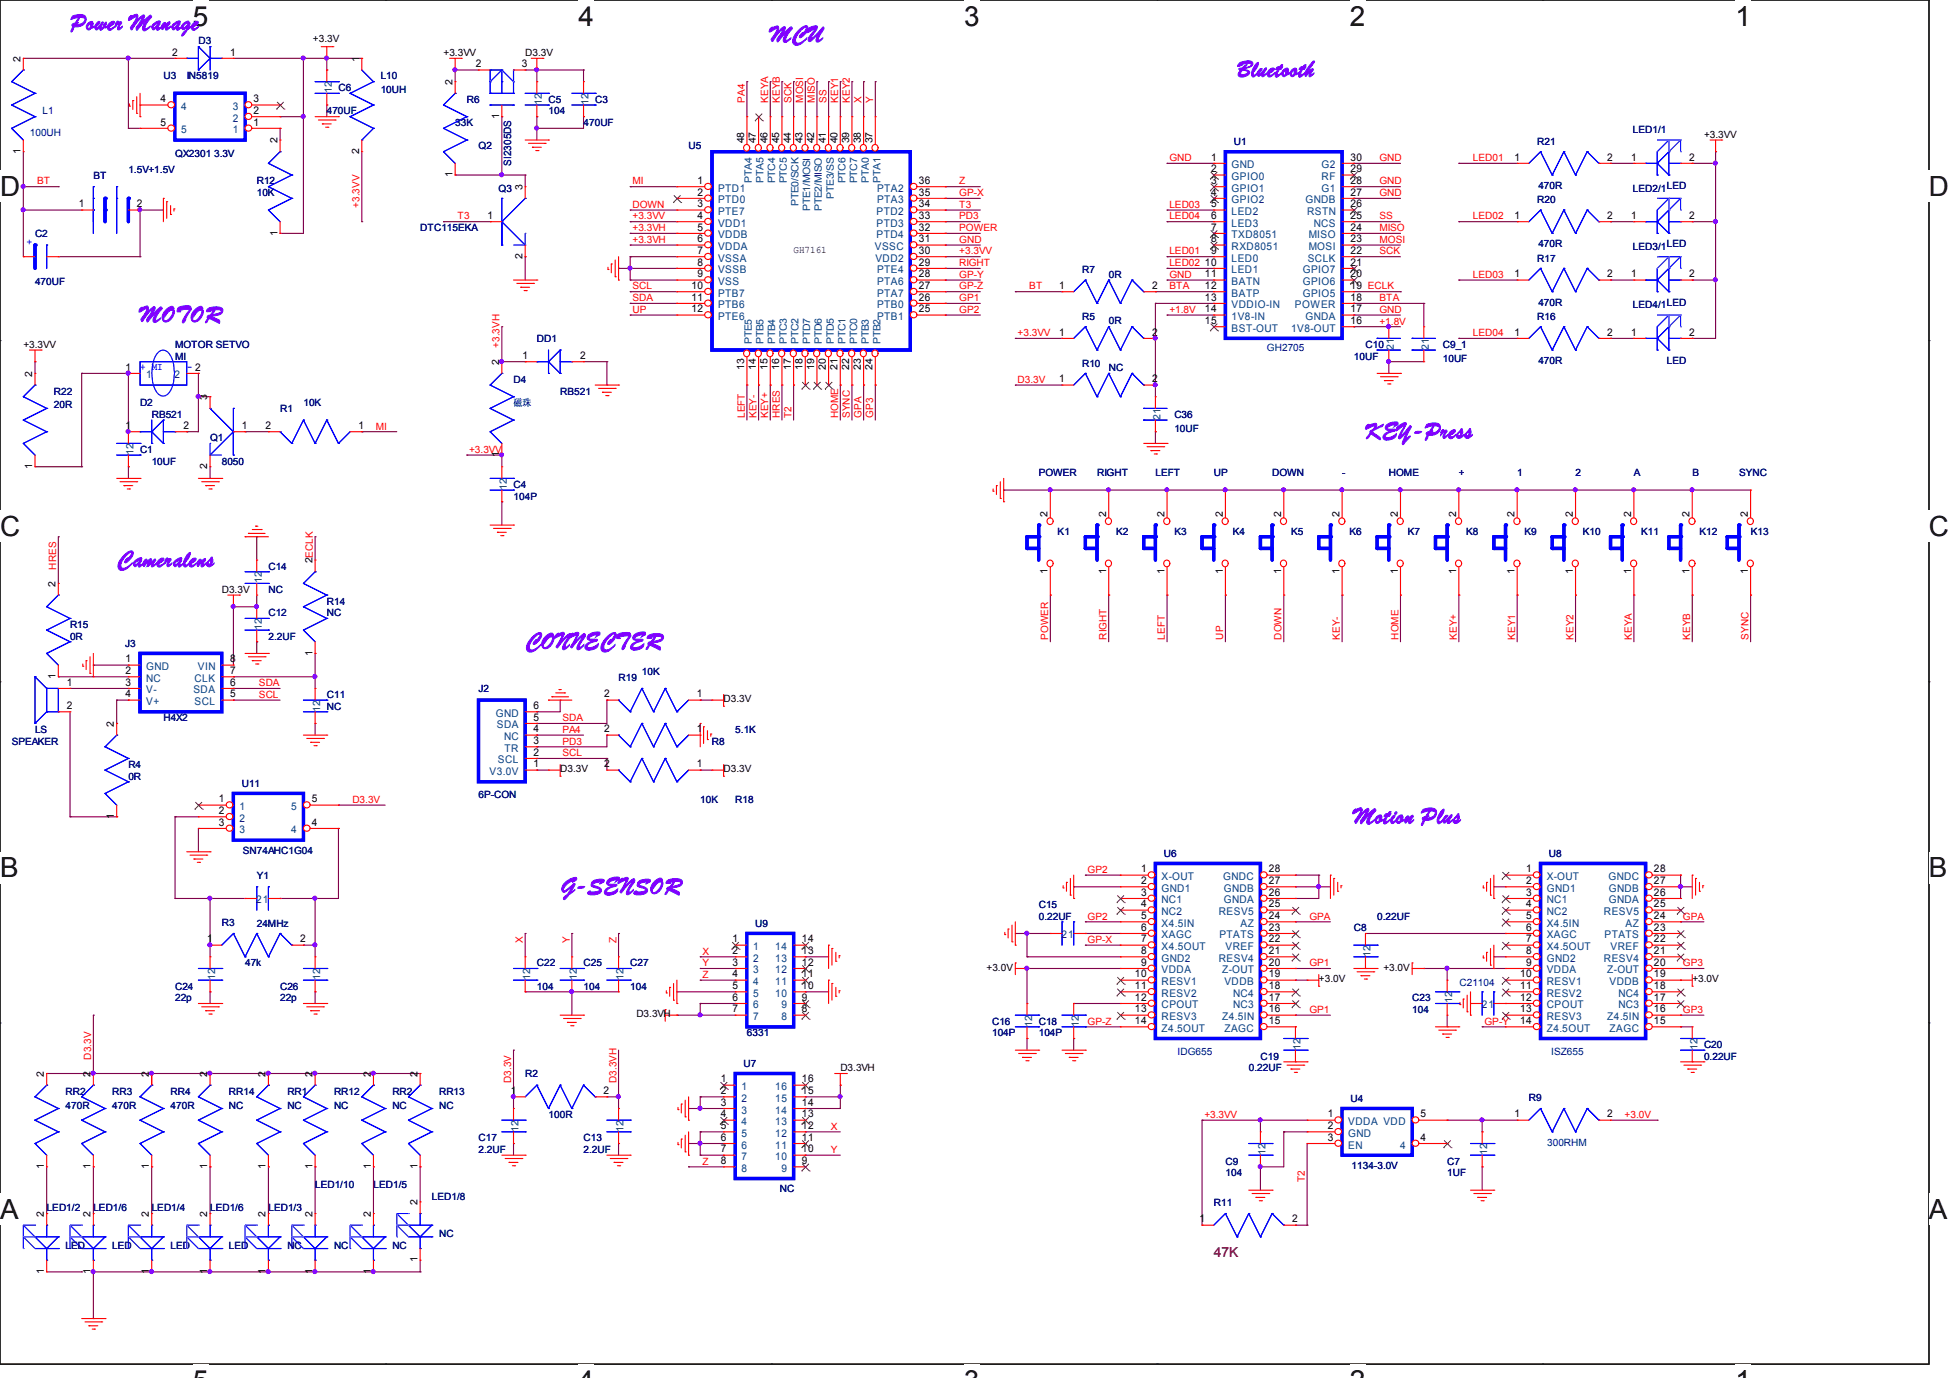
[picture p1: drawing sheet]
<svg xmlns="http://www.w3.org/2000/svg" width="297mm" height="210mm" viewBox="0 0 297 210" stroke-linecap="round" stroke-linejoin="round" font-family="sans-serif">
<defs><g id="words">
<g font-size="4.2">
<text x="29.4" y="3.9">5</text>
<text x="88.1" y="3.9">4</text>
<text x="146.9" y="3.9">3</text>
<text x="205.7" y="3.9">2</text>
<text x="264.4" y="3.9">1</text>
<text x="0" y="29.8">D</text>
<text x="293.9" y="29.8">D</text>
<text x="0" y="81.7">C</text>
<text x="293.9" y="81.7">C</text>
<text x="0" y="133.7">B</text>
<text x="293.9" y="133.7">B</text>
<text x="0" y="185.7">A</text>
<text x="293.9" y="185.7">A</text>
</g>
<g font-size="3.7" fill="#8000ff">
<text x="10.7" y="4.6">Power Manage</text>
<text x="117.3" y="6.4">MCU</text>
<text x="188.5" y="11.7">Bluetooth</text>
<text x="21.3" y="49">MOTOR</text>
<text x="208" y="66.8">KEY-Press</text>
<text x="17.8" y="86.4">Cameralens</text>
<text x="80" y="98.8">CONNECTER</text>
<text x="206.2" y="125.5">Motion Plus</text>
<text x="85.3" y="136.1">G-SENSOR</text>
</g>
<text font-size="2.1" fill="#804040" x="184.9" y="191.5">47K</text>
<g font-size="1.6">
<text x="26.2" y="8.5">2</text>
<text x="35.1" y="8.5">1</text>
<text x="72.5" y="10.2">2</text>
<text x="79.5" y="10.2">3</text>
<text x="24.5" y="15.6">4</text>
<text x="38.6" y="17.4">2</text>
<text x="38.6" y="15.6">3</text>
<text x="24.5" y="19.1">5</text>
<text x="38.6" y="19.1">1</text>
<text x="106.3" y="28">1</text>
<text x="106.3" y="29.8">2</text>
<text x="140" y="29.8">35</text>
<text x="140" y="28">36</text>
<text x="184.5" y="24.5">1</text>
<text x="184.5" y="26.2">2</text>
<text x="184.5" y="28">3</text>
<text x="184.5" y="29.8">4</text>
<text x="205.8" y="29.8">27</text>
<text x="205.8" y="28">28</text>
<text x="205.8" y="26.2">29</text>
<text x="205.8" y="24.5">30</text>
<text x="230.7" y="24.5">1</text>
<text x="244.9" y="24.5">2</text>
<text x="248.5" y="24.5">1</text>
<text x="257.3" y="24.5">2</text>
<text x="12" y="31.6">1</text>
<text x="20.8" y="31.6">2</text>
<text x="74.3" y="33.4">1</text>
<text x="106.3" y="31.6">3</text>
<text x="106.3" y="33.4">4</text>
<text x="106.3" y="35.1">5</text>
<text x="140" y="35.1">32</text>
<text x="140" y="33.4">33</text>
<text x="140" y="31.6">34</text>
<text x="184.5" y="31.6">5</text>
<text x="184.5" y="33.4">6</text>
<text x="184.5" y="35.1">7</text>
<text x="205.8" y="35.1">24</text>
<text x="205.8" y="31.6">26</text>
<text x="205.8" y="33.4">25</text>
<text x="230.7" y="33.4">1</text>
<text x="244.9" y="33.4">2</text>
<text x="248.5" y="33.4">1</text>
<text x="257.3" y="33.4">2</text>
<text x="106.3" y="36.9">6</text>
<text x="106.3" y="38.7">7</text>
<text x="106.3" y="40.5">8</text>
<text x="140" y="40.5">29</text>
<text x="140" y="36.9">31</text>
<text x="140" y="38.7">30</text>
<text x="183.6" y="40.5">10</text>
<text x="184.5" y="36.9">8</text>
<text x="184.5" y="38.7">9</text>
<text x="205.8" y="40.5">21</text>
<text x="205.8" y="36.9">23</text>
<text x="205.8" y="38.7">22</text>
<text x="105.3" y="44">10</text>
<text x="105.3" y="45.8">11</text>
<text x="105.3" y="47.6">12</text>
<text x="106.3" y="42.2">9</text>
<text x="140" y="47.6">25</text>
<text x="140" y="45.8">26</text>
<text x="140" y="44">27</text>
<text x="140" y="42.2">28</text>
<text x="161.4" y="44">1</text>
<text x="175.5" y="44">2</text>
<text x="183.6" y="42.2">11</text>
<text x="183.6" y="44">12</text>
<text x="183.6" y="45.8">13</text>
<text x="183.6" y="47.6">14</text>
<text x="205.8" y="47.6">17</text>
<text x="205.8" y="42.2">20</text>
<text x="205.8" y="44">19 ECLK</text>
<text x="205.8" y="45.8">18</text>
<text x="230.7" y="42.2">1</text>
<text x="244.9" y="42.2">2</text>
<text x="248.5" y="42.2">1</text>
<text x="257.3" y="42.2">2</text>
<text x="161.4" y="51.1">1</text>
<text x="175.5" y="51.1">2</text>
<text x="183.6" y="49.4">15</text>
<text x="205.8" y="49.4">16</text>
<text x="230.7" y="51.1">1</text>
<text x="244.9" y="51.1">2</text>
<text x="248.5" y="51.1">1</text>
<text x="257.3" y="51.1">2</text>
<text x="19.1" y="56.5">1</text>
<text x="79.6" y="54.7">1</text>
<text x="88.4" y="54.7">2</text>
<text x="161.4" y="58.3">1</text>
<text x="175.5" y="58.3">2</text>
<text x="19.1" y="65.4">1</text>
<text x="27.9" y="65.4">2</text>
<text x="36.8" y="65.4">1</text>
<text x="40.5" y="65.4">2</text>
<text x="54.6" y="65.4">1</text>
<text x="19.1" y="100.9">1</text>
<text x="35.1" y="100.9">8</text>
<text x="10.2" y="104.5">1</text>
<text x="19.1" y="102.7">2</text>
<text x="19.1" y="104.5">3</text>
<text x="19.1" y="106.3">4</text>
<text x="35.1" y="106.3">5</text>
<text x="35.1" y="104.5">6</text>
<text x="35.1" y="102.7">7</text>
<text x="92" y="106.3">2</text>
<text x="106.2" y="106.3">1</text>
<text x="10.2" y="108">2</text>
<text x="81.3" y="111.6">4</text>
<text x="81.3" y="109.8">5</text>
<text x="81.3" y="113.4">3</text>
<text x="81.3" y="108">6</text>
<text x="92" y="111.6">2</text>
<text x="106.2" y="111.6">1</text>
<text x="81.3" y="115.1">2</text>
<text x="81.3" y="116.9">1</text>
<text x="92" y="116.9">2</text>
<text x="106.2" y="116.9">1</text>
<text x="33.4" y="122.3">1</text>
<text x="33.4" y="124">2</text>
<text x="33.4" y="125.8">3</text>
<text x="47.5" y="125.8">4</text>
<text x="47.5" y="122.3">5</text>
<text x="173.8" y="132.9">1</text>
<text x="173.8" y="134.7">2</text>
<text x="173.8" y="136.5">3</text>
<text x="193.3" y="136.5">26</text>
<text x="193.3" y="134.7">27</text>
<text x="193.3" y="132.9">28</text>
<text x="232.5" y="132.9">1</text>
<text x="232.5" y="134.7">2</text>
<text x="232.5" y="136.5">3</text>
<text x="252" y="136.5">26</text>
<text x="252" y="134.7">27</text>
<text x="252" y="132.9">28</text>
<text x="31.6" y="143.6">1</text>
<text x="45.7" y="143.6">2</text>
<text x="111.6" y="143.6">1</text>
<text x="122.2" y="143.6">14</text>
<text x="173.8" y="138.3">4</text>
<text x="173.8" y="140">5</text>
<text x="173.8" y="141.8">6</text>
<text x="173.8" y="143.6">7</text>
<text x="193.3" y="140">24</text>
<text x="193.3" y="138.3">25</text>
<text x="193.3" y="143.6">22</text>
<text x="193.3" y="141.8">23</text>
<text x="232.5" y="138.3">4</text>
<text x="232.5" y="140">5</text>
<text x="232.5" y="141.8">6</text>
<text x="232.5" y="143.6">7</text>
<text x="252" y="143.6">22</text>
<text x="252" y="141.8">23</text>
<text x="252" y="140">24</text>
<text x="252" y="138.3">25</text>
<text x="111.6" y="145.4">2</text>
<text x="111.6" y="147.2">3</text>
<text x="111.6" y="148.9">4</text>
<text x="122.2" y="148.9">11</text>
<text x="122.2" y="147.2">12</text>
<text x="122.2" y="145.4">13</text>
<text x="172.9" y="148.9">10</text>
<text x="173.8" y="145.4">8</text>
<text x="173.8" y="147.2">9</text>
<text x="193.3" y="148.9">19</text>
<text x="193.3" y="145.4">21</text>
<text x="193.3" y="147.2">20</text>
<text x="231.6" y="148.9">10</text>
<text x="232.5" y="145.4">8</text>
<text x="232.5" y="147.2">9</text>
<text x="252" y="148.9">19</text>
<text x="252" y="147.2">20</text>
<text x="252" y="145.4">21</text>
<text x="111.6" y="150.7">5</text>
<text x="111.6" y="152.5">6</text>
<text x="111.6" y="154.3">7</text>
<text x="122.2" y="150.7">10</text>
<text x="122.2" y="154.3">8</text>
<text x="122.2" y="152.5">9</text>
<text x="172.9" y="150.7">11</text>
<text x="172.9" y="152.5">12</text>
<text x="172.9" y="154.3">13</text>
<text x="193.3" y="152.5">17</text>
<text x="193.3" y="150.7">18</text>
<text x="193.3" y="154.3">16</text>
<text x="231.6" y="150.7">11</text>
<text x="231.6" y="152.5">12</text>
<text x="231.6" y="154.3">13</text>
<text x="252" y="154.3">16</text>
<text x="252" y="152.5">17</text>
<text x="252" y="150.7">18</text>
<text x="172.9" y="156">14</text>
<text x="193.3" y="156">15</text>
<text x="231.6" y="156">14</text>
<text x="252" y="156">15</text>
<text x="77.8" y="166.7">1</text>
<text x="92" y="166.7">2</text>
<text x="109.8" y="164.9">1</text>
<text x="109.8" y="166.7">2</text>
<text x="122.2" y="166.7">15</text>
<text x="122.2" y="164.9">16</text>
<text x="109.8" y="168.5">3</text>
<text x="109.8" y="170.3">4</text>
<text x="109.8" y="172">5</text>
<text x="109.8" y="173.8">6</text>
<text x="122.2" y="173.8">11</text>
<text x="122.2" y="172">12</text>
<text x="122.2" y="170.3">13</text>
<text x="122.2" y="168.5">14</text>
<text x="202.3" y="170.3">1</text>
<text x="202.3" y="172">2</text>
<text x="202.3" y="173.8">3</text>
<text x="216.4" y="173.8">4</text>
<text x="216.4" y="170.3">5</text>
<text x="230.7" y="170.3">1</text>
<text x="244.9" y="170.3">2</text>
<text x="109.8" y="175.6">7</text>
<text x="109.8" y="177.4">8</text>
<text x="122.2" y="175.6">10</text>
<text x="122.2" y="177.4">9</text>
<text x="182.7" y="186.3">1</text>
<text x="196.9" y="186.3">2</text>
</g>
<g font-size="1.6" fill="#004080">
<text x="27.6" y="16.8">4</text>
<text x="35.5" y="16.8">3</text>
<text x="27.6" y="20.3">5</text>
<text x="35.5" y="20.3">1</text>
<text x="35.5" y="18.5">2</text>
<text x="109.4" y="29.2">PTD1</text>
<text x="133.6" y="29.2">PTA2</text>
<text x="187.6" y="25.7">GND</text>
<text x="187.6" y="27.4">GPIO0</text>
<text x="187.6" y="29.2">GPIO1</text>
<text x="201.3" y="29.2">G1</text>
<text x="201.3" y="27.4">RF</text>
<text x="201.3" y="25.7">G2</text>
<text x="109.4" y="31">PTD0</text>
<text x="109.4" y="32.8">PTE7</text>
<text x="109.4" y="34.5">VDD1</text>
<text x="133.5" y="34.5">PTD3</text>
<text x="133.5" y="32.8">PTD2</text>
<text x="133.6" y="31">PTA3</text>
<text x="187.6" y="31">GPIO2</text>
<text x="187.6" y="32.8">LED2</text>
<text x="187.6" y="34.5">LED3</text>
<text x="198.9" y="31">GNDB</text>
<text x="199.1" y="32.8">RSTN</text>
<text x="200.2" y="34.5">NCS</text>
<text x="109.4" y="36.3">VDDB</text>
<text x="109.4" y="38.1">VDDA</text>
<text x="109.4" y="39.9">VSSA</text>
<text x="109.4" y="41.7">VSSB</text>
<text x="133.3" y="38.1">VSSC</text>
<text x="133.4" y="39.9">VDD2</text>
<text x="133.5" y="36.3">PTD4</text>
<text x="133.6" y="41.7">PTE4</text>
<text x="187.6" y="36.3">TXD8051</text>
<text x="187.6" y="38.1">RXD8051</text>
<text x="187.6" y="39.9">LED0</text>
<text x="187.6" y="41.7">LED1</text>
<text x="198.5" y="41.7">GPIO7</text>
<text x="199.2" y="39.9">SCLK</text>
<text x="199.4" y="38.1">MOSI</text>
<text x="199.4" y="36.3">MISO</text>
<text x="109.4" y="43.4">VSS</text>
<text x="109.4" y="45.2">PTB7</text>
<text x="109.4" y="47">PTB6</text>
<text x="133.6" y="47">PTB0</text>
<text x="133.6" y="45.2">PTA7</text>
<text x="133.6" y="43.4">PTA6</text>
<text x="187.6" y="43.4">BATN</text>
<text x="187.6" y="45.2">BATP</text>
<text x="187.6" y="47">VDDIO-IN</text>
<text x="197.3" y="47">POWER</text>
<text x="198.5" y="43.4">GPIO6</text>
<text x="198.5" y="45.2">GPIO5</text>
<text x="109.4" y="48.8">PTE6</text>
<text x="133.6" y="48.8">PTB1</text>
<text x="187.6" y="50.5">BST-OUT</text>
<text x="187.6" y="48.8">1V8-IN</text>
<text x="196.7" y="50.5">1V8-OUT</text>
<text x="198.9" y="48.8">GNDA</text>
<text x="22.3" y="57.7">1</text>
<text x="26.6" y="57.7">2</text>
<text x="22.3" y="102.1">GND</text>
<text x="22.3" y="103.9">NC</text>
<text x="22.3" y="105.7">V-</text>
<text x="22.3" y="107.4">V+</text>
<text x="29.5" y="105.7">SDA</text>
<text x="29.6" y="107.4">SCL</text>
<text x="29.6" y="103.9">CLK</text>
<text x="30.1" y="102.1">VIN</text>
<text x="75.5" y="109.2">GND</text>
<text x="75.7" y="111">SDA</text>
<text x="76.8" y="112.8">NC</text>
<text x="74.6" y="118.1">V3.0V</text>
<text x="75.9" y="116.3">SCL</text>
<text x="76.9" y="114.6">TR</text>
<text x="36.5" y="123.4">1</text>
<text x="36.5" y="125.2">2</text>
<text x="44.4" y="123.4">5</text>
<text x="36.5" y="127">3</text>
<text x="44.4" y="127">4</text>
<text x="39" y="137.7">21</text>
<text x="177" y="134.1">X-OUT</text>
<text x="177" y="135.9">GND1</text>
<text x="177" y="137.7">NC1</text>
<text x="186.4" y="134.1">GNDC</text>
<text x="186.4" y="137.7">GNDA</text>
<text x="186.4" y="135.9">GNDB</text>
<text x="235.6" y="134.1">X-OUT</text>
<text x="235.6" y="135.9">GND1</text>
<text x="235.6" y="137.7">NC1</text>
<text x="245" y="134.1">GNDC</text>
<text x="245.1" y="137.7">GNDA</text>
<text x="245.1" y="135.9">GNDB</text>
<text x="161.7" y="143">21</text>
<text x="177" y="139.4">NC2</text>
<text x="177" y="141.2">X4.5IN</text>
<text x="177" y="143">XAGC</text>
<text x="185.7" y="139.4">RESV5</text>
<text x="185.8" y="143">PTATS</text>
<text x="189" y="141.2">AZ</text>
<text x="235.6" y="139.4">NC2</text>
<text x="235.6" y="141.2">X4.5IN</text>
<text x="235.6" y="143">XAGC</text>
<text x="244.4" y="139.4">RESV5</text>
<text x="244.4" y="143">PTATS</text>
<text x="247.7" y="141.2">AZ</text>
<text x="114.7" y="144.8">1</text>
<text x="114.7" y="146.6">2</text>
<text x="114.7" y="148.3">3</text>
<text x="118.1" y="148.3">12</text>
<text x="118.1" y="146.6">13</text>
<text x="118.1" y="144.8">14</text>
<text x="177" y="144.8">X4.5OUT</text>
<text x="177" y="146.6">GND2</text>
<text x="177" y="148.3">VDDA</text>
<text x="185.7" y="146.6">RESV4</text>
<text x="186.2" y="148.3">Z-OUT</text>
<text x="186.7" y="144.8">VREF</text>
<text x="235.6" y="144.8">X4.5OUT</text>
<text x="235.6" y="146.6">GND2</text>
<text x="235.6" y="148.3">VDDA</text>
<text x="244.4" y="146.6">RESV4</text>
<text x="244.9" y="148.3">Z-OUT</text>
<text x="245.4" y="144.8">VREF</text>
<text x="114.7" y="150.1">4</text>
<text x="114.7" y="151.9">5</text>
<text x="114.7" y="153.7">6</text>
<text x="114.7" y="155.4">7</text>
<text x="118.1" y="151.9">10</text>
<text x="118.1" y="150.1">11</text>
<text x="119" y="155.4">8</text>
<text x="119" y="153.7">9</text>
<text x="177" y="150.1">RESV1</text>
<text x="177" y="151.9">RESV2</text>
<text x="177" y="153.7">CPOUT</text>
<text x="177" y="155.4">RESV3</text>
<text x="186.2" y="155.4">Z4.5IN</text>
<text x="186.5" y="150.1">VDDB</text>
<text x="187.9" y="153.7">NC3</text>
<text x="187.9" y="151.9">NC4</text>
<text x="225.7" y="153.7">21</text>
<text x="235.6" y="150.1">RESV1</text>
<text x="235.6" y="151.9">RESV2</text>
<text x="235.6" y="153.7">CPOUT</text>
<text x="235.6" y="155.4">RESV3</text>
<text x="244.9" y="155.4">Z4.5IN</text>
<text x="245.2" y="150.1">VDDB</text>
<text x="246.6" y="153.7">NC3</text>
<text x="246.6" y="151.9">NC4</text>
<text x="177" y="157.2">Z4.5OUT</text>
<text x="186.5" y="157.2">ZAGC</text>
<text x="235.6" y="157.2">Z4.5OUT</text>
<text x="245.2" y="157.2">ZAGC</text>
<text x="113" y="166.1">1</text>
<text x="113" y="167.9">2</text>
<text x="118.1" y="167.9">15</text>
<text x="118.1" y="166.1">16</text>
<text x="113" y="169.7">3</text>
<text x="113" y="171.5">4</text>
<text x="113" y="173.2">5</text>
<text x="118.1" y="173.2">12</text>
<text x="118.1" y="171.5">13</text>
<text x="118.1" y="169.7">14</text>
<text x="205.4" y="171.5">VDDA VDD</text>
<text x="205.4" y="173.2">GND</text>
<text x="113" y="175">6</text>
<text x="113" y="176.8">7</text>
<text x="113" y="178.6">8</text>
<text x="118.1" y="176.8">10</text>
<text x="118.1" y="175">11</text>
<text x="119" y="178.6">9</text>
<text x="205.4" y="175">EN</text>
<text x="213.3" y="175">4</text>
</g>
<g font-size="1.5">
<text x="3.1" y="9.4" transform="rotate(-90 3.1 9.4)">2</text>
<text x="47.7" y="6.4">+3.3V</text>
<text x="54.7" y="9.4" transform="rotate(-90 54.7 9.4)">1</text>
<text x="67.6" y="8.6">+3.3VV</text>
<text x="80" y="8.6">D3.3V</text>
<text x="68.9" y="13" transform="rotate(-90 68.9 13)">2</text>
<text x="3.1" y="23.5" transform="rotate(-90 3.1 23.5)">1</text>
<text x="42.3" y="21.8" transform="rotate(-90 42.3 21.8)">2</text>
<text x="54.7" y="23.5" transform="rotate(-90 54.7 23.5)">2</text>
<text x="76" y="18.1" transform="rotate(-90 76 18.1)">1</text>
<text x="113.4" y="21.8" transform="rotate(-90 113.4 21.8)">48</text>
<text x="115.2" y="21.8" transform="rotate(-90 115.2 21.8)">47</text>
<text x="116.9" y="21.8" transform="rotate(-90 116.9 21.8)">46</text>
<text x="118.7" y="21.8" transform="rotate(-90 118.7 21.8)">45</text>
<text x="120.5" y="21.8" transform="rotate(-90 120.5 21.8)">44</text>
<text x="122.3" y="21.8" transform="rotate(-90 122.3 21.8)">43</text>
<text x="124" y="21.8" transform="rotate(-90 124 21.8)">42</text>
<text x="125.8" y="21.8" transform="rotate(-90 125.8 21.8)">41</text>
<text x="127.6" y="21.8" transform="rotate(-90 127.6 21.8)">40</text>
<text x="129.4" y="21.8" transform="rotate(-90 129.4 21.8)">39</text>
<text x="131.2" y="21.8" transform="rotate(-90 131.2 21.8)">38</text>
<text x="132.9" y="21.8" transform="rotate(-90 132.9 21.8)">37</text>
<text x="259.6" y="21">+3.3VV</text>
<text x="68.9" y="27" transform="rotate(-90 68.9 27)">1</text>
<text x="79.6" y="29" transform="rotate(-90 79.6 29)">3</text>
<text x="42.3" y="35.9" transform="rotate(-90 42.3 35.9)">1</text>
<text x="79.6" y="39.5" transform="rotate(-90 79.6 39.5)">2</text>
<text x="120.9" y="38.6">GH7161</text>
<text x="3.6" y="53">+3.3VV</text>
<text x="4.9" y="57.4" transform="rotate(-90 4.9 57.4)">2</text>
<text x="76" y="55.6" transform="rotate(-90 76 55.6)">2</text>
<text x="113.4" y="56.3" transform="rotate(-90 113.4 56.3)">13</text>
<text x="115.2" y="56.3" transform="rotate(-90 115.2 56.3)">14</text>
<text x="116.9" y="56.3" transform="rotate(-90 116.9 56.3)">15</text>
<text x="118.7" y="56.3" transform="rotate(-90 118.7 56.3)">16</text>
<text x="120.5" y="56.3" transform="rotate(-90 120.5 56.3)">17</text>
<text x="122.3" y="56.3" transform="rotate(-90 122.3 56.3)">18</text>
<text x="124" y="56.3" transform="rotate(-90 124 56.3)">19</text>
<text x="125.8" y="56.3" transform="rotate(-90 125.8 56.3)">20</text>
<text x="127.6" y="56.3" transform="rotate(-90 127.6 56.3)">21</text>
<text x="129.4" y="56.3" transform="rotate(-90 129.4 56.3)">22</text>
<text x="131.2" y="56.3" transform="rotate(-90 131.2 56.3)">23</text>
<text x="132.9" y="56.3" transform="rotate(-90 132.9 56.3)">24</text>
<text x="31.6" y="61" transform="rotate(-90 31.6 61)">3</text>
<text x="4.9" y="71.5" transform="rotate(-90 4.9 71.5)">1</text>
<text x="31.6" y="71.5" transform="rotate(-90 31.6 71.5)">2</text>
<text x="76" y="69.7" transform="rotate(-90 76 69.7)">1</text>
<text x="159.6" y="78.7" transform="rotate(-90 159.6 78.7)">2</text>
<text x="168.5" y="78.7" transform="rotate(-90 168.5 78.7)">2</text>
<text x="177.4" y="78.7" transform="rotate(-90 177.4 78.7)">2</text>
<text x="186.3" y="78.7" transform="rotate(-90 186.3 78.7)">2</text>
<text x="195.2" y="78.7" transform="rotate(-90 195.2 78.7)">2</text>
<text x="204.1" y="78.7" transform="rotate(-90 204.1 78.7)">2</text>
<text x="212.9" y="78.7" transform="rotate(-90 212.9 78.7)">2</text>
<text x="221.8" y="78.7" transform="rotate(-90 221.8 78.7)">2</text>
<text x="230.7" y="78.7" transform="rotate(-90 230.7 78.7)">2</text>
<text x="239.6" y="78.7" transform="rotate(-90 239.6 78.7)">2</text>
<text x="248.5" y="78.7" transform="rotate(-90 248.5 78.7)">2</text>
<text x="257.4" y="78.7" transform="rotate(-90 257.4 78.7)">2</text>
<text x="266.3" y="78.7" transform="rotate(-90 266.3 78.7)">2</text>
<text x="8.5" y="89.4" transform="rotate(-90 8.5 89.4)">2</text>
<text x="47.6" y="85.9" transform="rotate(-90 47.6 85.9)">2ECLK</text>
<text x="159.6" y="87.5" transform="rotate(-90 159.6 87.5)">1</text>
<text x="168.5" y="87.5" transform="rotate(-90 168.5 87.5)">1</text>
<text x="177.4" y="87.5" transform="rotate(-90 177.4 87.5)">1</text>
<text x="186.3" y="87.5" transform="rotate(-90 186.3 87.5)">1</text>
<text x="195.2" y="87.5" transform="rotate(-90 195.2 87.5)">1</text>
<text x="204.1" y="87.5" transform="rotate(-90 204.1 87.5)">1</text>
<text x="212.9" y="87.5" transform="rotate(-90 212.9 87.5)">1</text>
<text x="221.8" y="87.5" transform="rotate(-90 221.8 87.5)">1</text>
<text x="230.7" y="87.5" transform="rotate(-90 230.7 87.5)">1</text>
<text x="239.6" y="87.5" transform="rotate(-90 239.6 87.5)">1</text>
<text x="248.5" y="87.5" transform="rotate(-90 248.5 87.5)">1</text>
<text x="257.4" y="87.5" transform="rotate(-90 257.4 87.5)">1</text>
<text x="266.3" y="87.5" transform="rotate(-90 266.3 87.5)">1</text>
<text x="33.8" y="90.3">D3.3V</text>
<text x="47.6" y="99.9" transform="rotate(-90 47.6 99.9)">1</text>
<text x="8.5" y="103.5" transform="rotate(-90 8.5 103.5)">1</text>
<text x="110.2" y="107">D3.3V</text>
<text x="17.4" y="110.7" transform="rotate(-90 17.4 110.7)">2</text>
<text x="85.3" y="117.7">D3.3V</text>
<text x="110.2" y="117.7">D3.3V</text>
<text x="17.4" y="124.8" transform="rotate(-90 17.4 124.8)">1</text>
<text x="150.3" y="147.9">+3.0V</text>
<text x="200.9" y="149.7">+3.0V</text>
<text x="210.7" y="147.9">+3.0V</text>
<text x="257.8" y="149.7">+3.0V</text>
<text x="96.9" y="155">D3.3VH</text>
<text x="6.7" y="164.1" transform="rotate(-90 6.7 164.1)">2</text>
<text x="13.8" y="164.1" transform="rotate(-90 13.8 164.1)">2</text>
<text x="22.7" y="164.1" transform="rotate(-90 22.7 164.1)">2</text>
<text x="31.6" y="164.1" transform="rotate(-90 31.6 164.1)">2</text>
<text x="40.5" y="164.1" transform="rotate(-90 40.5 164.1)">2</text>
<text x="47.6" y="164.1" transform="rotate(-90 47.6 164.1)">2</text>
<text x="56.5" y="164.1" transform="rotate(-90 56.5 164.1)">2</text>
<text x="63.6" y="164.1" transform="rotate(-90 63.6 164.1)">2</text>
<text x="128" y="163.2">D3.3VH</text>
<text x="6.7" y="178.1" transform="rotate(-90 6.7 178.1)">1</text>
<text x="13.8" y="178.1" transform="rotate(-90 13.8 178.1)">1</text>
<text x="22.7" y="178.1" transform="rotate(-90 22.7 178.1)">1</text>
<text x="31.6" y="178.1" transform="rotate(-90 31.6 178.1)">1</text>
<text x="40.5" y="178.1" transform="rotate(-90 40.5 178.1)">1</text>
<text x="47.6" y="178.1" transform="rotate(-90 47.6 178.1)">1</text>
<text x="56.5" y="178.1" transform="rotate(-90 56.5 178.1)">1</text>
<text x="63.6" y="178.1" transform="rotate(-90 63.6 178.1)">1</text>
<text x="6.7" y="185.4" transform="rotate(-90 6.7 185.4)">2</text>
<text x="13.8" y="185.4" transform="rotate(-90 13.8 185.4)">2</text>
<text x="22.7" y="185.4" transform="rotate(-90 22.7 185.4)">2</text>
<text x="31.6" y="185.4" transform="rotate(-90 31.6 185.4)">2</text>
<text x="40.5" y="185.4" transform="rotate(-90 40.5 185.4)">2</text>
<text x="47.6" y="185.4" transform="rotate(-90 47.6 185.4)">2</text>
<text x="56.5" y="185.4" transform="rotate(-90 56.5 185.4)">2</text>
<text x="63.6" y="183.6" transform="rotate(-90 63.6 183.6)">2</text>
<text x="6.7" y="194.1" transform="rotate(-90 6.7 194.1)">1</text>
<text x="13.8" y="194.1" transform="rotate(-90 13.8 194.1)">1</text>
<text x="22.7" y="194.1" transform="rotate(-90 22.7 194.1)">1</text>
<text x="31.6" y="194.1" transform="rotate(-90 31.6 194.1)">1</text>
<text x="40.5" y="194.1" transform="rotate(-90 40.5 194.1)">1</text>
<text x="47.6" y="194.1" transform="rotate(-90 47.6 194.1)">1</text>
<text x="56.5" y="194.1" transform="rotate(-90 56.5 194.1)">1</text>
<text x="63.6" y="192.4" transform="rotate(-90 63.6 192.4)">1</text>
</g>
<g font-size="1.5" fill="#000080">
<text x="30.2" y="6.8">D3</text>
<text x="6.5" y="17.4">L1</text>
<text x="24.9" y="12.1">U3</text>
<text x="28.4" y="12.1">IN5819</text>
<text x="49.8" y="17.4">470UF</text>
<text x="51.6" y="13.9">C6</text>
<text x="58" y="12.1">L10</text>
<text x="58" y="14.2">10UH</text>
<text x="71.1" y="15.7">R6</text>
<text x="83.6" y="15.7">C5</text>
<text x="83.6" y="17.4">104</text>
<text x="90.7" y="15.7">C3</text>
<text x="4.5" y="20.7">100UH</text>
<text x="26.7" y="23.9">QX2301 3.3V</text>
<text x="69.3" y="19.2">33K</text>
<text x="72.9" y="22.8">Q2</text>
<text x="88.9" y="19.2">470UF</text>
<text x="104.9" y="22.8">U5</text>
<text x="188" y="22.1">U1</text>
<text x="234.2" y="22.1">R21</text>
<text x="248.8" y="20.3">LED1/1</text>
<text x="14.2" y="27.3">BT</text>
<text x="19.6" y="26.3">1.5V+1.5V</text>
<text x="39.1" y="28.1">R12</text>
<text x="39.1" y="29.9">10K</text>
<text x="76" y="29.2">Q3</text>
<text x="77.9" y="25.2" transform="rotate(-90 77.9 25.2)">SI2305DS</text>
<text x="234.4" y="28.8">470R</text>
<text x="248.8" y="29.2">LED2/1</text>
<text x="253.9" y="28.8">LED</text>
<text x="64" y="35.2">DTC115EKA</text>
<text x="234.2" y="31">R20</text>
<text x="5.3" y="36.2">C2</text>
<text x="164.9" y="41.7">R7</text>
<text x="234.2" y="39.9">R17</text>
<text x="234.4" y="37.7">470R</text>
<text x="248.8" y="38.1">LED3/1</text>
<text x="253.9" y="37.7">LED</text>
<text x="5.3" y="43.4">470UF</text>
<text x="168.9" y="42.3">0R</text>
<text x="234.4" y="46.6">470R</text>
<text x="248.8" y="47">LED4/1</text>
<text x="253.9" y="46.6">LED</text>
<text x="26.7" y="53">MOTOR SETVO</text>
<text x="81.8" y="52.2">DD1</text>
<text x="164.9" y="48.8">R5</text>
<text x="168.9" y="49.4">0R</text>
<text x="193" y="53.5">GH2705</text>
<text x="208" y="53">C10</text>
<text x="219.8" y="53">C9_1</text>
<text x="234.2" y="48.8">R16</text>
<text x="26.7" y="54.8">MI</text>
<text x="78.2" y="58.3">D4</text>
<text x="164.9" y="55.9">R10</text>
<text x="168.9" y="56.6">NC</text>
<text x="206.3" y="54.8">10UF</text>
<text x="219.8" y="55.1">10UF</text>
<text x="234.4" y="55.5">470R</text>
<text x="253.9" y="55.5">LED</text>
<text x="8.2" y="60.1">R22</text>
<text x="8.2" y="62.2">20R</text>
<text x="21.3" y="61.9">D2</text>
<text x="23.1" y="63.7">RB521</text>
<text x="42.7" y="62.8">R1</text>
<text x="46.2" y="61.9">10K</text>
<text x="78.2" y="61.9">磁珠</text>
<text x="85.3" y="60.1">RB521</text>
<text x="178.9" y="63.7">C36</text>
<text x="178.9" y="65.8">10UF</text>
<text x="21.3" y="69">C1</text>
<text x="23.1" y="70.8">10UF</text>
<text x="32" y="67.2">Q1</text>
<text x="33.8" y="70.8">8050</text>
<text x="78.2" y="74.3">C4</text>
<text x="78.2" y="76.1">104P</text>
<text x="158.3" y="72.6">POWER</text>
<text x="167.1" y="72.6">RIGHT</text>
<text x="176" y="72.6">LEFT</text>
<text x="184.9" y="72.6">UP</text>
<text x="193.8" y="72.6">DOWN</text>
<text x="204.5" y="72.6">-</text>
<text x="211.6" y="72.6">HOME</text>
<text x="222.3" y="72.6">+</text>
<text x="231.2" y="72.6">1</text>
<text x="240" y="72.6">2</text>
<text x="248.9" y="72.6">A</text>
<text x="257.8" y="72.6">B</text>
<text x="264.9" y="72.6">SYNC</text>
<text x="161.1" y="81.4">K1</text>
<text x="170" y="81.4">K2</text>
<text x="178.9" y="81.4">K3</text>
<text x="187.8" y="81.4">K4</text>
<text x="196.7" y="81.4">K5</text>
<text x="205.6" y="81.4">K6</text>
<text x="214.5" y="81.4">K7</text>
<text x="223.4" y="81.4">K8</text>
<text x="232.3" y="81.4">K9</text>
<text x="241.1" y="81.4">K10</text>
<text x="250" y="81.4">K11</text>
<text x="258.9" y="81.4">K12</text>
<text x="266.7" y="81.4">K13</text>
<text x="40.9" y="86.8">C14</text>
<text x="10.7" y="95.7">R15</text>
<text x="40.9" y="93.9">C12</text>
<text x="40.9" y="90.3">NC</text>
<text x="49.8" y="92.1">R14</text>
<text x="49.8" y="93.9">NC</text>
<text x="10.7" y="97.5">0R</text>
<text x="19.1" y="98.6">J3</text>
<text x="40.9" y="97.5">2.2UF</text>
<text x="49.8" y="106.3">C11</text>
<text x="72.9" y="105.5">J2</text>
<text x="94.2" y="103.7">R19</text>
<text x="97.8" y="102.8">10K</text>
<text x="1.8" y="113.5">SPEAKER</text>
<text x="5.3" y="111.7">LS</text>
<text x="24.9" y="109.9">H4X2</text>
<text x="49.8" y="108.1">NC</text>
<text x="108.5" y="113.5">R8</text>
<text x="112" y="111.7">5.1K</text>
<text x="19.6" y="117">R4</text>
<text x="19.6" y="118.8">0R</text>
<text x="36.8" y="119.9">U11</text>
<text x="72.9" y="121.7">6P-CON</text>
<text x="106.7" y="122.3">10K</text>
<text x="112" y="122.3">R18</text>
<text x="37" y="130.1">SN74AHC1G04</text>
<text x="177.3" y="130.6">U6</text>
<text x="236" y="130.6">U8</text>
<text x="39.1" y="133.9">Y1</text>
<text x="33.8" y="141.1">R3</text>
<text x="39.1" y="141.2">24MHz</text>
<text x="115.1" y="141.2">U9</text>
<text x="158.3" y="138.3">C15</text>
<text x="158.3" y="140.1">0.22UF</text>
<text x="206.3" y="141.9">C8</text>
<text x="209.8" y="140.1">0.22UF</text>
<text x="37.3" y="147.2">47k</text>
<text x="81.8" y="147.2">C22</text>
<text x="88.9" y="147.2">C25</text>
<text x="96" y="147.2">C27</text>
<text x="26.7" y="150.8">C24</text>
<text x="26.7" y="152.6">22p</text>
<text x="42.7" y="150.8">C26</text>
<text x="42.7" y="152.6">22p</text>
<text x="81.8" y="150.8">104</text>
<text x="88.9" y="150.8">104</text>
<text x="96" y="150.8">104</text>
<text x="215.2" y="152.6">C23</text>
<text x="215.2" y="154.3">104</text>
<text x="222.4" y="150.3">C21104</text>
<text x="113.8" y="157.9">6331</text>
<text x="151.1" y="156.1">C16</text>
<text x="151.1" y="157.9">104P</text>
<text x="158.3" y="156.1">C18</text>
<text x="158.3" y="157.9">104P</text>
<text x="179.4" y="160.8">IDG655</text>
<text x="192" y="161.5">C19</text>
<text x="236.3" y="160.7">ISZ655</text>
<text x="259.6" y="159.7">C20</text>
<text x="259.6" y="161.5">0.22UF</text>
<text x="10" y="166.8">RR2</text>
<text x="17.1" y="166.8">RR3</text>
<text x="26" y="166.8">RR4</text>
<text x="34.9" y="166.8">RR14</text>
<text x="43.8" y="166.8">RR1</text>
<text x="50.9" y="166.8">RR12</text>
<text x="59.8" y="166.8">RR2</text>
<text x="66.9" y="166.8">RR13</text>
<text x="80" y="164.2">R2</text>
<text x="113.3" y="162.6">U7</text>
<text x="190.3" y="163.2">0.22UF</text>
<text x="205.8" y="167.9">U4</text>
<text x="232.9" y="167.7">R9</text>
<text x="10" y="168.9">470R</text>
<text x="17.1" y="168.9">470R</text>
<text x="26" y="168.9">470R</text>
<text x="34.9" y="168.9">NC</text>
<text x="43.8" y="168.9">NC</text>
<text x="50.9" y="168.9">NC</text>
<text x="59.8" y="168.9">NC</text>
<text x="66.9" y="168.9">NC</text>
<text x="72.9" y="173.9">C17</text>
<text x="83.6" y="170.3">100R</text>
<text x="88.9" y="173.9">C13</text>
<text x="72.9" y="175.7">2.2UF</text>
<text x="88.9" y="175.7">2.2UF</text>
<text x="186.7" y="177.5">C9</text>
<text x="186.7" y="179.2">104</text>
<text x="205.9" y="178.1">1134-3.0V</text>
<text x="220.5" y="177.5">C7</text>
<text x="220.5" y="179.2">1UF</text>
<text x="235.7" y="174.7">300RHM</text>
<text x="7.1" y="184.6">LED1/2</text>
<text x="14.2" y="184.6">LED1/6</text>
<text x="23.1" y="184.6">LED1/4</text>
<text x="32" y="184.6">LED1/6</text>
<text x="40.9" y="184.6">LED1/3</text>
<text x="48" y="181">LED1/10</text>
<text x="56.9" y="181">LED1/5</text>
<text x="65.8" y="182.8">LED1/8</text>
<text x="118.8" y="181.7">NC</text>
<text x="184.9" y="183.7">R11</text>
<text x="10" y="190.2">LED</text>
<text x="17.1" y="190.2">LED</text>
<text x="26" y="190.2">LED</text>
<text x="34.9" y="190.2">LED</text>
<text x="43.8" y="190.2">NC</text>
<text x="50.9" y="190.2">NC</text>
<text x="59.8" y="190.2">NC</text>
<text x="66.9" y="188.5">NC</text>
</g>
<g font-size="1.5" fill="#004080">
<text x="50.5" y="14.2" transform="rotate(-90 50.5 14.2)">12</text>
<text x="82.6" y="16" transform="rotate(-90 82.6 16)">12</text>
<text x="89.7" y="16" transform="rotate(-90 89.7 16)">12</text>
<text x="114.6" y="27.9" transform="rotate(-90 114.6 27.9)">PTA4</text>
<text x="116.3" y="27.9" transform="rotate(-90 116.3 27.9)">PTA5</text>
<text x="118.1" y="27.9" transform="rotate(-90 118.1 27.9)">PTC4</text>
<text x="119.9" y="27.9" transform="rotate(-90 119.9 27.9)">PTC5</text>
<text x="128.8" y="27.9" transform="rotate(-90 128.8 27.9)">PTC6</text>
<text x="130.6" y="27.9" transform="rotate(-90 130.6 27.9)">PTC7</text>
<text x="132.3" y="27.9" transform="rotate(-90 132.3 27.9)">PTA0</text>
<text x="134.1" y="27.9" transform="rotate(-90 134.1 27.9)">PTA1</text>
<text x="121.7" y="31.4" transform="rotate(-90 121.7 31.4)">PTE0/SCK</text>
<text x="123.5" y="32.2" transform="rotate(-90 123.5 32.2)">PTE1/MOSI</text>
<text x="125.2" y="32.2" transform="rotate(-90 125.2 32.2)">PTE2/MISO</text>
<text x="127" y="30.3" transform="rotate(-90 127 30.3)">PTE3/SS</text>
<text x="114.6" y="52.4" transform="rotate(-90 114.6 52.4)">PTE5</text>
<text x="116.3" y="52.4" transform="rotate(-90 116.3 52.4)">PTB5</text>
<text x="118.1" y="52.4" transform="rotate(-90 118.1 52.4)">PTB4</text>
<text x="119.9" y="52.4" transform="rotate(-90 119.9 52.4)">PTC3</text>
<text x="121.7" y="52.4" transform="rotate(-90 121.7 52.4)">PTC2</text>
<text x="123.5" y="52.4" transform="rotate(-90 123.5 52.4)">PTD7</text>
<text x="125.2" y="52.4" transform="rotate(-90 125.2 52.4)">PTD6</text>
<text x="127" y="52.4" transform="rotate(-90 127 52.4)">PTD5</text>
<text x="128.8" y="52.4" transform="rotate(-90 128.8 52.4)">PTC1</text>
<text x="130.6" y="52.4" transform="rotate(-90 130.6 52.4)">PTC0</text>
<text x="132.3" y="52.4" transform="rotate(-90 132.3 52.4)">PTB3</text>
<text x="134.1" y="52.4" transform="rotate(-90 134.1 52.4)">PTB2</text>
<text x="212.4" y="53.3" transform="rotate(-90 212.4 53.3)">21</text>
<text x="217.7" y="53.3" transform="rotate(-90 217.7 53.3)">21</text>
<text x="176.8" y="64" transform="rotate(-90 176.8 64)">21</text>
<text x="20.3" y="69.3" transform="rotate(-90 20.3 69.3)">12</text>
<text x="77.2" y="74.7" transform="rotate(-90 77.2 74.7)">12</text>
<text x="39.9" y="88.9" transform="rotate(-90 39.9 88.9)">12</text>
<text x="39.9" y="96" transform="rotate(-90 39.9 96)">12</text>
<text x="48.8" y="108.5" transform="rotate(-90 48.8 108.5)">12</text>
<text x="32.8" y="149.4" transform="rotate(-90 32.8 149.4)">12</text>
<text x="48.8" y="149.4" transform="rotate(-90 48.8 149.4)">12</text>
<text x="80.8" y="149.4" transform="rotate(-90 80.8 149.4)">12</text>
<text x="87.9" y="149.4" transform="rotate(-90 87.9 149.4)">12</text>
<text x="95" y="149.4" transform="rotate(-90 95 149.4)">12</text>
<text x="208.8" y="145.8" transform="rotate(-90 208.8 145.8)">12</text>
<text x="221.2" y="152.9" transform="rotate(-90 221.2 152.9)">12</text>
<text x="157.2" y="156.5" transform="rotate(-90 157.2 156.5)">12</text>
<text x="164.3" y="156.5" transform="rotate(-90 164.3 156.5)">12</text>
<text x="198.1" y="160" transform="rotate(-90 198.1 160)">12</text>
<text x="258.6" y="160" transform="rotate(-90 258.6 160)">12</text>
<text x="79" y="172.5" transform="rotate(-90 79 172.5)">12</text>
<text x="95" y="172.5" transform="rotate(-90 95 172.5)">12</text>
<text x="192.8" y="176" transform="rotate(-90 192.8 176)">12</text>
<text x="226.6" y="176" transform="rotate(-90 226.6 176)">12</text>
</g>
<g font-size="1.5" fill="#f00">
<text x="113.5" y="15.7" transform="rotate(-90 113.5 15.7)">PA4</text>
<text x="117" y="15.7" transform="rotate(-90 117 15.7)">KEYA</text>
<text x="118.8" y="15.7" transform="rotate(-90 118.8 15.7)">KEYB</text>
<text x="120.6" y="15.7" transform="rotate(-90 120.6 15.7)">SCK</text>
<text x="122.4" y="15.7" transform="rotate(-90 122.4 15.7)">MOSI</text>
<text x="124.1" y="15.7" transform="rotate(-90 124.1 15.7)">MISO</text>
<text x="125.9" y="15.7" transform="rotate(-90 125.9 15.7)">SS</text>
<text x="127.7" y="15.7" transform="rotate(-90 127.7 15.7)">KEY1</text>
<text x="129.5" y="15.7" transform="rotate(-90 129.5 15.7)">KEY2</text>
<text x="131.2" y="15.7" transform="rotate(-90 131.2 15.7)">X</text>
<text x="133" y="15.7" transform="rotate(-90 133 15.7)">Y</text>
<text x="5.7" y="28.1">BT</text>
<text x="96.4" y="28.1">MI</text>
<text x="146.1" y="29.9">GP-X</text>
<text x="146.1" y="28.1">Z</text>
<text x="178.1" y="24.6">GND</text>
<text x="210.2" y="29.9">GND</text>
<text x="210.2" y="28.1">GND</text>
<text x="210.2" y="24.6">GND</text>
<text x="224.4" y="24.6">LED01</text>
<text x="54.8" y="31.7" transform="rotate(-90 54.8 31.7)">+3.3VV</text>
<text x="69.7" y="33.4">T3</text>
<text x="96.4" y="33.4">+3.3VV</text>
<text x="96.4" y="35.2">+3.3VH</text>
<text x="96.4" y="31.7">DOWN</text>
<text x="146.1" y="33.4">PD3</text>
<text x="146.1" y="31.7">T3</text>
<text x="146.1" y="35.2">POWER</text>
<text x="178.1" y="31.7">LED03</text>
<text x="178.1" y="33.4">LED04</text>
<text x="210.2" y="35.2">MISO</text>
<text x="210.2" y="33.4">SS</text>
<text x="224.4" y="33.4">LED02</text>
<text x="96.4" y="37">+3.3VH</text>
<text x="146.1" y="40.6">RIGHT</text>
<text x="146.1" y="38.8">+3.3VV</text>
<text x="146.1" y="37">GND</text>
<text x="178.1" y="38.8">LED01</text>
<text x="178.1" y="40.6">LED02</text>
<text x="210.2" y="38.8">SCK</text>
<text x="210.2" y="37">MOSI</text>
<text x="96.4" y="47.7">UP</text>
<text x="96.4" y="44.1">SCL</text>
<text x="96.4" y="45.9">SDA</text>
<text x="146.1" y="45.9">GP1</text>
<text x="146.1" y="44.1">GP-Z</text>
<text x="146.1" y="42.3">GP-Y</text>
<text x="146.1" y="47.7">GP2</text>
<text x="156.8" y="44.1">BT</text>
<text x="178.1" y="42.3">GND</text>
<text x="178.1" y="44.1">BTA</text>
<text x="178.1" y="47.7">+1.8V</text>
<text x="210.2" y="47.7">GND</text>
<text x="210.2" y="45.9">BTA</text>
<text x="224.4" y="42.3">LED03</text>
<text x="76.1" y="53" transform="rotate(-90 76.1 53)">+3.3VH</text>
<text x="155" y="51.2">+3.3VV</text>
<text x="210.2" y="49.4">+1.8V</text>
<text x="224.4" y="51.2">LED04</text>
<text x="155" y="58.3">D3.3V</text>
<text x="57.2" y="65.4">MI</text>
<text x="113.5" y="63.7" transform="rotate(-90 113.5 63.7)">LEFT</text>
<text x="115.2" y="63.7" transform="rotate(-90 115.2 63.7)">KEY-</text>
<text x="117" y="63.7" transform="rotate(-90 117 63.7)">KEY+</text>
<text x="118.8" y="63.7" transform="rotate(-90 118.8 63.7)">HRES</text>
<text x="120.6" y="63.7" transform="rotate(-90 120.6 63.7)">T2</text>
<text x="127.7" y="63.7" transform="rotate(-90 127.7 63.7)">HOME</text>
<text x="129.5" y="63.7" transform="rotate(-90 129.5 63.7)">SYNC</text>
<text x="131.2" y="63.7" transform="rotate(-90 131.2 63.7)">GPA</text>
<text x="133" y="63.7" transform="rotate(-90 133 63.7)">GP3</text>
<text x="71.5" y="69">+3.3VV</text>
<text x="8.6" y="86.8" transform="rotate(-90 8.6 86.8)">HRES</text>
<text x="159.7" y="97.5" transform="rotate(-90 159.7 97.5)">POWER</text>
<text x="168.6" y="97.5" transform="rotate(-90 168.6 97.5)">RIGHT</text>
<text x="177.5" y="97.5" transform="rotate(-90 177.5 97.5)">LEFT</text>
<text x="186.4" y="97.5" transform="rotate(-90 186.4 97.5)">UP</text>
<text x="195.3" y="97.5" transform="rotate(-90 195.3 97.5)">DOWN</text>
<text x="204.1" y="97.5" transform="rotate(-90 204.1 97.5)">KEY-</text>
<text x="213" y="97.5" transform="rotate(-90 213 97.5)">HOME</text>
<text x="221.9" y="97.5" transform="rotate(-90 221.9 97.5)">KEY+</text>
<text x="230.8" y="97.5" transform="rotate(-90 230.8 97.5)">KEY1</text>
<text x="239.7" y="97.5" transform="rotate(-90 239.7 97.5)">KEY2</text>
<text x="248.6" y="97.5" transform="rotate(-90 248.6 97.5)">KEYA</text>
<text x="257.5" y="97.5" transform="rotate(-90 257.5 97.5)">KEYB</text>
<text x="266.4" y="97.5" transform="rotate(-90 266.4 97.5)">SYNC</text>
<text x="39.5" y="104.6">SDA</text>
<text x="39.5" y="106.3">SCL</text>
<text x="85.7" y="111.7">PA4</text>
<text x="85.7" y="113.5">PD3</text>
<text x="85.7" y="109.9">SDA</text>
<text x="85.7" y="115.2">SCL</text>
<text x="53.7" y="122.3">D3.3V</text>
<text x="165.7" y="133">GP2</text>
<text x="79.7" y="143.7" transform="rotate(-90 79.7 143.7)">X</text>
<text x="86.8" y="143.7" transform="rotate(-90 86.8 143.7)">Y</text>
<text x="93.9" y="143.7" transform="rotate(-90 93.9 143.7)">Z</text>
<text x="165.7" y="140.1">GP2</text>
<text x="165.7" y="143.7">GP-X</text>
<text x="199.5" y="140.1">GPA</text>
<text x="256.4" y="140.1">GPA</text>
<text x="107" y="145.5">X</text>
<text x="107" y="147.2">Y</text>
<text x="107" y="149">Z</text>
<text x="199.5" y="147.2">GP1</text>
<text x="256.4" y="147.2">GP3</text>
<text x="199.5" y="154.3">GP1</text>
<text x="256.4" y="154.3">GP3</text>
<text x="13.9" y="161.5" transform="rotate(-90 13.9 161.5)">D3.3V</text>
<text x="165.7" y="156.1">GP-Z</text>
<text x="226.2" y="156.1">GP-Y</text>
<text x="77.9" y="165" transform="rotate(-90 77.9 165)">D3.3V</text>
<text x="93.9" y="165" transform="rotate(-90 93.9 165)">D3.3VH</text>
<text x="126.6" y="172.1">X</text>
<text x="183.5" y="170.3">+3.3VV</text>
<text x="247.5" y="170.3">+3.0V</text>
<text x="107" y="177.5">Z</text>
<text x="126.6" y="175.7">Y</text>
<text x="198.8" y="180.2" transform="rotate(-90 198.8 180.2)">T2</text>
</g>
<g font-size="1.5" fill="#00f">
<text x="21.3" y="56.4">+ MI</text>
<text x="28.4" y="56.4">- 2</text>
</g>
<text font-size="1.4" fill="#00f" x="4.9" y="37.3" transform="rotate(-90 4.9 37.3)">+</text>
</g></defs>
<path d="M0 0h293.9v207.9h-293.9z" fill="none" stroke="#000" stroke-width=".17"/>
<g fill="#fff">
<path d="M29.4 0h2.3v4.8h-2.3z"/>
<path d="M29.4 207.9h2.3v2.1h-2.3z"/>
</g>
<path d="M58.8 0h.1M58.8 207.9h.1" fill="none" stroke="#000" stroke-width=".17"/>
<g fill="#fff">
<path d="M88.1 0h2.4v4.8h-2.4z"/>
<path d="M88.1 207.9h2.4v2.1h-2.4z"/>
</g>
<path d="M117.5 0h.1M117.5 207.9h.1" fill="none" stroke="#000" stroke-width=".17"/>
<g fill="#fff">
<path d="M146.9 0h2.4v4.8h-2.4z"/>
<path d="M146.9 207.9h2.4v2.1h-2.4z"/>
</g>
<path d="M176.3 0h.1M176.3 207.9h.1" fill="none" stroke="#000" stroke-width=".17"/>
<g fill="#fff">
<path d="M205.7 0h2.3v4.8h-2.3z"/>
<path d="M205.7 207.9h2.3v2.1h-2.3z"/>
</g>
<path d="M235 0h.1M235 207.9h.1" fill="none" stroke="#000" stroke-width=".17"/>
<g fill="#fff">
<path d="M264.4 0h2.4v4.8h-2.4z"/>
<path d="M264.4 207.9h2.4v2.1h-2.4z"/>
<path d="M0 25.9h3v4.8h-3z"/>
<path d="M293.9 25.9h3v4.8h-3z"/>
<path d="M0 77.8h3v4.8h-3z"/>
<path d="M293.9 77.8h3v4.8h-3z"/>
</g>
<path d="M0 51.9h.1M293.9 51.9h.1" fill="none" stroke="#000" stroke-width=".17"/>
<g fill="#fff">
<path d="M0 129.8h2.8v4.8h-2.8z"/>
<path d="M293.9 129.8h2.8v4.8h-2.8z"/>
</g>
<path d="M0 103.9h.1M293.9 103.9h.1" fill="none" stroke="#000" stroke-width=".17"/>
<g fill="#fff">
<path d="M0 181.8h2.8v4.8h-2.8z"/>
<path d="M293.9 181.8h2.8v4.8h-2.8z"/>
</g>
<path d="M0 155.9h.1M293.9 155.9h.1" fill="none" stroke="#000" stroke-width=".17"/>
<g fill="none" stroke="#800040" stroke-width=".17">
<path d="M3.6 8.9h23.1M19.6 8.9h.1M19.6 19.6h.1M19.6 8.9v10.7M19.6 19.6h1.7M35.6 8.9h19.5M42.7 17.8h.1M42.7 19.6h.1M42.7 17.8h3.5M42.7 19.6v1.7M46.2 8.9h.1M46.2 17.8h.1"/>
<path d="M46.2 8.9v26.7h-3.5M49.8 16h.1M49.8 10.7h.1M49.8 8.9h.1M49.8 8.9v1.8M49.8 16v1.8M69.3 10.7h.1M69.3 10.7h3.6M69.3 10.7v1.7M76.5 17.8h.1M76.5 17.8v8.9M80 10.7h.1"/>
<path d="M80 10.7h8.9M81.8 19.6h.1M81.8 10.7h.1M81.8 17.8h.1M81.8 10.7v1.7M81.8 17.8v3.5M88.9 10.7h.1M88.9 17.8h.1M88.9 17.8v1.8h-7.1M88.9 10.7v1.7M113.8 12.4h.1M113.8 12.4v5.4"/>
<path d="M117.3 12.4h.1M117.3 12.4v5.4M119.1 12.4h.1M119.1 12.4v5.4M120.9 12.4h.1M120.9 12.4v5.4M122.7 12.4h.1M122.7 12.4v5.4M124.5 12.4h.1M124.5 12.4v5.4M126.2 12.4h.1M126.2 12.4v5.4"/>
<path d="M128 12.4h.1M128 12.4v5.4M129.8 12.4h.1M129.8 12.4v5.4M131.6 12.4h.1M131.6 12.4v5.4M133.3 12.4h.1M133.3 12.4v5.4M3.6 28.4h.1M3.6 32h.1M3.6 28.4h5.3M3.6 32h8.8"/>
<path d="M3.6 23.1v16M8.9 28.4h.1M8.9 39.1h12.4M21.3 32h.1M21.3 39.1h.1M21.3 32h3.6M21.3 32v7.1M42.7 35.6h.1M55.1 33.8h.1M55.1 23.1v10.7M67.6 33.8h.1M67.6 33.8h7.1"/>
<path d="M69.3 26.7h.1M69.3 26.7h10.7M76.5 26.7h.1M80 26.7h.1M80 39.1h.1M80 26.7v1.7M80 39.1v3.6M96 28.4h.1M96 33.8h.1M96 35.6h.1M96 37.3h.1M96 39.1h.1"/>
<path d="M96 32h.1M96 33.8h7.1M96 28.4h7.1M96 35.6h7.1M96 37.3h7.1M96 39.1h7.1M96 32h7.1M96 39.1v3.6M144 33.8h.1M144 32h.1M144 30.2h.1M144 28.4h.1"/>
<path d="M144 39.1h.1M144 37.3h.1M144 35.6h.1M144 33.8h5.4M144 28.4h5.4M144 35.6h5.4M144 37.3h5.4M144 39.1h5.4M144 32h5.4M144 30.2h5.4M177.8 24.9h.1M177.8 32h.1"/>
<path d="M177.8 33.8h.1M177.8 39.1h.1M177.8 33.8h7.1M177.8 39.1h7.1M177.8 32h7.1M177.8 24.9h7.1M206.2 39.1h.1M206.2 37.3h.1M206.2 35.6h.1M206.2 33.8h.1M206.2 30.2h.1M206.2 28.4h.1"/>
<path d="M206.2 24.9h.1M206.2 33.8h7.2M206.2 28.4h7.2M206.2 35.6h7.2M206.2 37.3h7.2M206.2 39.1h7.2M206.2 30.2h7.2M206.2 24.9h7.2M222.2 33.8h.1M222.2 24.9h.1M222.2 33.8h8.9M222.2 24.9h8.9"/>
<path d="M245.4 24.9h.1M245.4 33.8h.1M245.4 33.8h3.5M245.4 24.9h3.5M257.8 24.9h.1M257.8 33.8h.1M257.8 33.8h3.6M257.8 24.9h3.6M261.4 23.1h.1M261.4 24.9h.1M261.4 33.8h.1M261.4 23.1v28.5h-3.6"/>
<path d="M5.3 55.1h.1M5.3 55.1v1.8M12.4 56.9h.1M12.4 56.9h7.2M12.4 56.9v14.2M19.6 56.9h.1M19.6 56.9v8.9M30.2 56.9h.1M30.2 56.9v8.9h-1.8M76.5 49.8h.1M76.5 49.8v5.3h3.5M80 55.1h.1"/>
<path d="M88.9 55.1h3.6M92.5 55.1h.1M92.5 58.7h.1M92.5 55.1v3.6M94.2 40.9h.1M94.2 40.9h8.9M96 40.9h.1M96 42.7h.1M96 48h.1M96 44.4h.1M96 46.2h.1M96 46.2h7.1"/>
<path d="M96 44.4h7.1M96 42.7h7.1M96 48h7.1M113.8 58.7h.1M113.8 58.7v5.3M115.6 58.7h.1M115.6 58.7v5.3M117.3 58.7h.1M117.3 58.7v5.3M119.1 58.7h.1M119.1 58.7v5.3M120.9 58.7h.1"/>
<path d="M120.9 58.7v5.3M128 58.7h.1M128 58.7v5.3M129.8 58.7h.1M129.8 58.7v5.3M131.6 58.7h.1M131.6 58.7v5.3M133.3 58.7h.1M133.3 58.7v5.3M144 46.2h.1M144 44.4h.1M144 42.7h.1"/>
<path d="M144 48h.1M144 40.9h.1M144 46.2h5.4M144 44.4h5.4M144 42.7h5.4M144 48h5.4M144 40.9h5.4M154.7 44.4h.1M154.7 58.7h.1M154.7 51.6h.1M154.7 44.4h7.1M154.7 51.6h7.1"/>
<path d="M154.7 58.7h7.1M176 44.4h.1M176 46.2h.1M176 58.7h.1M176 51.6h.1M176 46.2h8.9M176 44.4h8.9M176 46.2v14.3M177.8 40.9h.1M177.8 42.7h.1M177.8 48h.1M177.8 42.7h7.1"/>
<path d="M177.8 48h7.1M177.8 40.9h7.1M206.2 48h.1M206.2 46.2h.1M206.2 49.8h.1M206.2 46.2h10.7M206.2 44.4h7.2M206.2 48h7.2M206.2 49.8h7.2M211.6 49.8h.1M211.6 56.9h.1M211.6 55.1h.1"/>
<path d="M211.6 55.1v1.8M211.6 55.1h5.3M213.4 44.4h.1M216.9 46.2h.1M216.9 46.2v3.6M222.2 51.6h.1M222.2 42.7h.1M222.2 42.7h8.9M222.2 51.6h8.9M245.4 42.7h.1M245.4 51.6h.1M245.4 42.7h3.5"/>
<path d="M245.4 51.6h3.5M257.8 51.6h.1M257.8 42.7h.1M257.8 42.7h3.6M261.4 42.7h.1M5.3 71.1h7.1M12.4 71.1h.1M19.6 71.1h.1M19.6 71.1v1.8M28.4 65.8h.1M30.2 60.5h.1M30.2 60.5h1.8"/>
<path d="M32 72.9h.1M32 71.1v1.8M37.3 65.8h.1M37.3 65.8h3.6M55.1 65.8h.1M55.1 65.8h5.4M71.1 69.3h.1M71.1 69.3h5.4M76.5 76.5h.1M76.5 69.3h.1M76.5 69.3v1.8M76.5 76.5v3.5"/>
<path d="M152.9 74.7h.1M152.9 74.7h113.8M160 74.7h.1M168.9 74.7h.1M176 65.8h.1M176 65.8v1.8M177.8 74.7h.1M186.7 74.7h.1M195.6 74.7h.1M204.5 74.7h.1M213.4 74.7h.1M222.2 74.7h.1"/>
<path d="M231.1 74.7h.1M240 74.7h.1M248.9 74.7h.1M257.8 74.7h.1M8.9 81.8h.1M8.9 81.8v7.1M35.6 92.5h.1M35.6 92.5h3.5M35.6 92.5v8.8M39.1 97.8h.1M39.1 92.5h.1M39.1 81.8h.1"/>
<path d="M39.1 81.8v3.5M39.1 90.7v1.8M39.1 97.8v1.8M48 99.6h.1M48 81.8h.1M48 81.8v3.5M48 99.6v5.3M160 90.7h.1M160 90.7v7.1M168.9 90.7h.1M168.9 90.7v7.1M177.8 90.7h.1"/>
<path d="M177.8 90.7v7.1M186.7 90.7h.1M186.7 90.7v7.1M195.6 90.7h.1M195.6 90.7v7.1M204.5 90.7h.1M204.5 90.7v7.1M213.4 90.7h.1M213.4 90.7v7.1M222.2 90.7h.1M222.2 90.7v7.1M231.1 90.7h.1"/>
<path d="M231.1 90.7v7.1M240 90.7h.1M240 90.7v7.1M248.9 90.7h.1M248.9 90.7v7.1M257.8 90.7h.1M257.8 90.7v7.1M266.7 90.7h.1M266.7 90.7v7.1M8.9 103.1h.1M8.9 103.1h10.7M10.7 104.9h.1"/>
<path d="M10.7 104.9h8.9M10.7 108.5v16M14.2 101.3h.1M14.2 101.3h5.4M17.8 106.7h.1M17.8 106.7h1.8M17.8 106.7v3.5M19.6 106.7h.1M35.6 103.1h.1M35.6 104.9h.1M35.6 106.7h.1M35.6 104.9h7.1"/>
<path d="M35.6 103.1h12.4M35.6 106.7h7.1M48 110.2h.1M48 103.1h.1M48 110.2v1.8M81.8 112h.1M81.8 113.8h.1M81.8 108.5h.1M81.8 117.3h.1M81.8 115.6h.1M81.8 110.2h.1M81.8 112h7.1"/>
<path d="M81.8 117.3h1.8M81.8 115.6h10.7M85.3 106.7h.1M85.3 106.7v1.8h-3.5M92.5 115.6h.1M92.5 106.7h.1M92.5 112h.1M92.5 112v1.8h-10.7M92.5 106.7v3.5h-10.7M92.5 115.6v1.7M106.7 117.3h.1M106.7 106.7h.1"/>
<path d="M106.7 106.7h1.8M106.7 117.3h1.8M10.7 124.5h.1M10.7 124.5h7.1M17.8 124.5h.1M26.7 124.5h.1M26.7 136.9h.1M26.7 136.9h10.6M26.7 124.5h3.5M26.7 124.5v12.4M30.2 126.2h.1M30.2 126.2v3.6"/>
<path d="M32 136.9h.1M32 136.9v8.9M42.7 136.9h.1M48 136.9h.1M48 136.9v8.9M51.6 122.7h.1M51.6 126.2h.1M51.6 126.2v10.7h-8.9M51.6 122.7h7.1M163.6 135.1h.1M163.6 135.1h7.1M165.4 133.3h.1"/>
<path d="M165.4 133.3h5.3M197.4 135.1h.1M197.4 133.3h.1M197.4 136.9h.1M197.4 133.3h3.5M197.4 135.1h5.3M200.9 133.3h.1M200.9 135.1h.1M200.9 133.3v3.6h-3.5M227.6 135.1h.1M227.6 135.1h1.8M256 135.1h.1"/>
<path d="M256 133.3h.1M256 135.1h1.8M256 133.3v3.6M14.2 154.7h.1M14.2 154.7v8.9M32 151.1h.1M32 144h.1M32 151.1v1.8M46.2 144h.1M46.2 144h1.8M48 151.1h.1M48 144h.1"/>
<path d="M48 151.1v1.8M80 142.2h.1M80 151.1h.1M80 151.1h14.2M80 142.2v3.6M87.1 151.1h.1M87.1 142.2h.1M87.1 142.2v3.6M87.1 151.1v3.6M94.2 142.2h.1M94.2 142.2v3.6M103.1 151.1h.1"/>
<path d="M103.1 154.7h.1M103.1 151.1h8.9M103.1 154.7h8.9M106.7 145.8h.1M106.7 147.6h.1M106.7 149.4h.1M106.7 154.7h.1M106.7 152.9h.1M106.7 147.6h5.3M106.7 152.9v1.8M106.7 149.4h5.3M106.7 145.8h5.3"/>
<path d="M106.7 152.9h5.3M122.7 151.1h.1M122.7 145.8h.1M122.7 145.8h3.5M122.7 151.1h3.5M154.7 142.2h.1M154.7 142.2h5.3M156.5 142.2h.1M156.5 145.8h.1M156.5 147.6h.1M156.5 158.2h.1M156.5 147.6h14.2"/>
<path d="M156.5 145.8h14.2M156.5 142.2v3.6M156.5 147.6v5.3M156.5 158.2v1.8M163.6 152.9h.1M163.6 158.2h.1M163.6 152.9h7.1M163.6 158.2v1.8M165.4 140.5h.1M165.4 142.2h.1M165.4 144h.1M165.4 156.5h.1"/>
<path d="M165.4 156.5h5.3M165.4 140.5h5.3M165.4 142.2h5.3M165.4 144h5.3M197.4 147.6h.1M197.4 149.4h.1M197.4 154.7h.1M197.4 140.5h.1M197.4 147.6h5.3M197.4 149.4h1.7M197.4 140.5h5.3M197.4 154.7h5.3"/>
<path d="M208 142.2h21.4M216.9 147.6h.1M216.9 147.6h12.5M220.5 147.6h.1M220.5 156.5h.1M220.5 147.6v1.8M220.5 154.7v1.8M225.8 156.5h.1M225.8 156.5h3.6M227.6 145.8h.1M227.6 145.8h1.8M229.4 142.2h.1"/>
<path d="M256 140.5h.1M256 147.6h.1M256 154.7h.1M256 156.5h.1M256 147.6h3.6M256 156.5h1.8M256 140.5h3.6M256 154.7h3.6M7.1 163.6h56.9M7.1 177.8v7.1M14.2 177.8h.1M14.2 163.6h.1"/>
<path d="M14.2 177.8v7.1M23.1 177.8h.1M23.1 163.6h.1M23.1 165.4h.1M23.1 163.6v1.8M23.1 177.8v7.1M32 177.8h.1M32 163.6h.1M32 177.8v7.1M40.9 177.8h.1M40.9 163.6h.1M40.9 177.8v7.1"/>
<path d="M48 177.8h.1M48 163.6h.1M48 177.8v7.1M56.9 177.8h.1M56.9 163.6h.1M56.9 177.8v7.1M64 177.8h.1M64 177.8v5.3M78.2 167.1h.1M78.2 160h.1M78.2 174.2h.1M78.2 160v8.9"/>
<path d="M78.2 174.2v1.8M92.5 167.1h.1M92.5 167.1h1.7M94.2 174.2h.1M94.2 167.1h.1M94.2 160v8.9M94.2 174.2v1.8M104.9 174.2h.1M104.9 168.9h.1M104.9 177.8h.1M104.9 174.2h5.3M104.9 168.9h5.3"/>
<path d="M104.9 177.8h5.3M106.7 174.2h.1M106.7 172.5h.1M106.7 176h.1M106.7 168.9h.1M106.7 167.1h.1M106.7 167.1v1.8M106.7 172.5v3.5M106.7 176h3.5M106.7 167.1h3.5M106.7 172.5h3.5M122.7 168.9h.1"/>
<path d="M122.7 167.1h.1M122.7 172.5h.1M122.7 176h.1M122.7 176h5.3M122.7 167.1h5.3M122.7 172.5h5.3M128 167.1h.1M128 165.4h.1M128 165.4v3.5h-5.3M183.1 170.7h.1M183.1 170.7h16M183.1 170.7v16"/>
<path d="M192 170.7h.1M192 177.8h.1M192 170.7v1.8M192 177.8v3.6M195.6 172.5h.1M195.6 172.5v5.3h-3.6M195.6 172.5h3.5M199.1 174.2v12.5M220.5 170.7h.1M220.5 170.7h10.6M225.8 170.7h.1M225.8 177.8h.1"/>
<path d="M225.8 172.5h.1M225.8 170.7v1.8M225.8 177.8v3.6M245.4 170.7h7.1M252.5 170.7h.1M7.1 184.9h.1M7.1 193.8h5.3M12.4 193.8h.1M14.2 193.8h.1M14.2 193.8h49.8M14.2 193.8v7.1M23.1 193.8h.1"/>
<path d="M32 193.8h.1M40.9 193.8h.1M48 193.8h.1M56.9 193.8h.1M64 193.8h.1M64 192v1.8M183.1 186.7h.1M197.4 186.7h.1M197.4 186.7h1.7M199.1 186.7h.1M14.2 200.9h.1"/>
</g>
<g fill="#f0f" stroke="#f0f" stroke-width=".17">
<circle cx="220.4" cy="147.5" r=".3"/>
<circle cx="106.6" cy="174.2" r=".3"/>
<circle cx="128" cy="167.1" r=".3"/>
<circle cx="256" cy="135.1" r=".3"/>
<circle cx="19.5" cy="65.7" r=".3"/>
<circle cx="19.5" cy="56.9" r=".3"/>
<circle cx="106.6" cy="154.6" r=".3"/>
<circle cx="222.2" cy="74.6" r=".3"/>
<circle cx="257.8" cy="74.6" r=".3"/>
<circle cx="204.4" cy="74.6" r=".3"/>
<circle cx="186.6" cy="74.6" r=".3"/>
<circle cx="195.5" cy="74.6" r=".3"/>
<circle cx="240" cy="74.6" r=".3"/>
<circle cx="213.3" cy="74.6" r=".3"/>
<circle cx="177.8" cy="74.6" r=".3"/>
<circle cx="231.1" cy="74.6" r=".3"/>
<circle cx="87.1" cy="151.1" r=".3"/>
<circle cx="156.4" cy="142.2" r=".3"/>
<circle cx="156.4" cy="147.5" r=".3"/>
<circle cx="48" cy="103.1" r=".3"/>
<circle cx="39.1" cy="92.4" r=".3"/>
<circle cx="35.5" cy="92.4" r=".3"/>
<circle cx="200.9" cy="135.1" r=".3"/>
<circle cx="248.9" cy="74.6" r=".3"/>
<circle cx="106.6" cy="168.9" r=".3"/>
<circle cx="76.4" cy="26.6" r=".3"/>
<circle cx="81.7" cy="19.5" r=".3"/>
<circle cx="69.3" cy="10.6" r=".3"/>
<circle cx="81.7" cy="10.6" r=".3"/>
<circle cx="30.2" cy="60.4" r=".3"/>
<circle cx="168.9" cy="74.6" r=".3"/>
<circle cx="160" cy="74.6" r=".3"/>
<circle cx="96" cy="40.9" r=".3"/>
<circle cx="261.3" cy="42.6" r=".3"/>
<circle cx="261.3" cy="24.8" r=".3"/>
<circle cx="261.3" cy="33.7" r=".3"/>
<circle cx="192" cy="170.6" r=".3"/>
<circle cx="192" cy="177.8" r=".3"/>
<circle cx="211.5" cy="49.7" r=".3"/>
<circle cx="46.2" cy="17.7" r=".3"/>
<circle cx="46.2" cy="8.8" r=".3"/>
<circle cx="49.7" cy="8.8" r=".3"/>
<circle cx="3.5" cy="28.4" r=".3"/>
<circle cx="225.8" cy="170.6" r=".3"/>
<circle cx="76.4" cy="69.3" r=".3"/>
<circle cx="76.4" cy="55.1" r=".3"/>
<circle cx="32" cy="144" r=".3"/>
<circle cx="32" cy="136.9" r=".3"/>
<circle cx="48" cy="144" r=".3"/>
<circle cx="48" cy="136.9" r=".3"/>
<circle cx="78.2" cy="167.1" r=".3"/>
<circle cx="94.2" cy="167.1" r=".3"/>
<circle cx="176" cy="58.6" r=".3"/>
<circle cx="176" cy="51.5" r=".3"/>
<circle cx="211.5" cy="55.1" r=".3"/>
<circle cx="19.5" cy="8.8" r=".3"/>
<circle cx="21.3" cy="32" r=".3"/>
<circle cx="3.5" cy="32" r=".3"/>
<circle cx="56.9" cy="193.8" r=".3"/>
<circle cx="48" cy="193.8" r=".3"/>
<circle cx="40.9" cy="193.8" r=".3"/>
<circle cx="32" cy="193.8" r=".3"/>
<circle cx="23.1" cy="193.8" r=".3"/>
<circle cx="14.2" cy="193.8" r=".3"/>
<circle cx="23.1" cy="163.5" r=".3"/>
<circle cx="32" cy="163.5" r=".3"/>
<circle cx="40.9" cy="163.5" r=".3"/>
<circle cx="48" cy="163.5" r=".3"/>
<circle cx="56.9" cy="163.5" r=".3"/>
<circle cx="14.2" cy="163.5" r=".3"/>
</g>
<g fill="none" stroke="#f00" stroke-width=".17">
<path d="M19.7 16.2h.1M19.7 15.8v.4M20.2 15.3h.1M20.2 15.3v1.4M20.8 17.3h.1M20.8 14.7v2.6M21.3 17.8h.1M21.3 14.2v3.6M48 17.8h3.6M48.5 18.3h2.6M48.9 7.1h1.8M49.1 18.9h.1"/>
<path d="M49.1 18.9h1.4M49.6 19.4h.4M49.8 8.9h.1M49.8 7.1v1.8M50 19.4h.1M50.7 7.1h.1M51.1 18.3h.1M51.6 17.8h.1M68.5 8.9h1.8M69.3 10.7h.1M69.3 8.9v1.8M70.3 8.9h.1"/>
<path d="M80.9 8.9h1.8M81.8 10.7h.1M81.8 8.9v1.8M82.7 8.9h.1M24.9 30.2h.1M24.9 30.2v3.6M25.4 30.7h.1M25.4 30.7v2.6M26 32.7h.1M26 31.3v1.4M26.5 31.8h.1M26.5 31.8v.4"/>
<path d="M80 21.3h3.6M80.5 21.8h2.6M81.1 22.4h.1M81.1 22.4h1.4M81.6 22.9h.4M82 22.9h.1M83.1 21.8h.1M83.6 21.3h.1M93.7 39.6v2.6M94.2 39.1v3.6M260.5 21.3h1.8M261.4 23.1h.1"/>
<path d="M261.4 21.3v1.8M262.3 21.3h.1M4.5 53.3h1.8M5.3 55.1h.1M5.3 53.3v1.8M6.3 53.3h.1M78.2 42.7h3.6M78.7 43.2h2.6M79.3 43.8h.1M79.3 43.8h1.4M79.8 44.3h.4M80.2 44.3h.1"/>
<path d="M81.3 43.2h.1M81.8 42.7h.1M90.7 58.7h3.5M91.2 59.2h2.5M91.8 59.8h.1M91.8 59.8h1.3M92.6 41.1h.1M92.6 40.7v.4M93.1 40.2h.1M93.1 40.2v1.4M93.7 42.2h.1M93.7 59.2h.1"/>
<path d="M94.2 42.7h.1M94.2 58.7h.1M209.8 56.9h3.6M210.3 57.4h2.6M210.9 58h.1M210.9 58h1.4M211.4 58.5h.4M211.8 58.5h.1M212.9 57.4h.1M213.4 56.9h.1M17.8 72.9h3.5M18.3 73.4h2.5"/>
<path d="M18.9 74h.1M18.9 74h1.3M19.4 74.5h.3M19.7 74.5h.1M20.8 73.4h.1M21.3 72.9h.1M30.2 72.9h3.6M30.7 73.4h2.6M31.3 74h.1M31.3 74h1.4M31.8 74.5h.4M32.2 74.5h.1"/>
<path d="M33.3 73.4h.1M33.8 72.9h.1M92.3 60.3h.3M92.6 60.3h.1M151.3 74.8h.1M151.3 74.5v.3M151.8 74h.1M151.8 74v1.4M152.4 75.9h.1M152.4 73.4v2.5M152.9 76.5h.1M152.9 72.9v3.6"/>
<path d="M174.2 67.6h3.6M174.8 68.1h2.5M175.3 68.7h.1M175.3 68.7h1.4M175.9 69.2h.3M176.2 69.2h.1M177.3 68.1h.1M177.8 67.6h.1M14.2 99.6v3.5M34.7 90.7h1.8M35.6 92.5h.1M35.6 90.7v1.8"/>
<path d="M36.5 90.7h.1M37.3 81.8h.1M37.3 99.6h3.6M37.3 81.8h3.6M37.8 81.3h.1M37.8 81.3h2.6M38.4 80.7h1.4M38.9 80.2h.1M38.9 80.2h.4M39.8 80.7h.1M40.9 99.6h.1M74.7 80h3.5"/>
<path d="M75.2 80.5h2.5M75.8 81.1h.1M75.8 81.1h1.3M76.3 81.6h.3M76.6 81.6h.1M77.7 80.5h.1M78.2 80h.1M12.6 101.5h.1M12.6 101.2v.3M13.1 100.7h.1M13.1 100.7v1.3M13.7 102.6h.1"/>
<path d="M13.7 100.1v2.5M14.2 103.1h.1M37.8 100.1h2.6M38.4 100.7h.1M38.4 100.7h1.4M38.9 101.2h.4M39.3 101.2h.1M40.4 100.1h.1M46.2 112h3.6M46.7 112.5h2.6M47.3 113.1h.1M47.3 113.1h1.4"/>
<path d="M47.8 113.6h.4M48.2 113.6h.1M49.3 112.5h.1M49.8 112h.1M83.6 117.3h.1M83.6 106.7h.1M83.6 117.3h1.7M83.6 106.7h3.5M84.1 106.2h.1M84.1 106.2h2.5M84.7 105.6h1.3M85.2 105.1h.1"/>
<path d="M85.2 105.1h.3M85.3 118.3h.1M85.3 116.5v1.8M86 105.6h.1M106.7 110.2h.1M106.7 110.2v3.6M107.2 110.7h.1M107.2 110.7v2.6M107.8 112.7h.1M107.8 111.3v1.4M108.3 111.8h.1M108.3 111.8v.4"/>
<path d="M108.5 106.7h.1M108.5 117.3h.1M108.5 117.3h1.7M108.5 106.7h1.7M110.2 107.6h.1M110.2 118.3h.1M110.2 105.8v1.8M110.2 116.5v1.8M28.4 129.8h3.6M29 130.3h2.5M29.5 130.9h.1M29.5 130.9h1.4"/>
<path d="M30.1 131.4h.3M30.4 131.4h.1M31.5 130.3h.1M32 129.8h.1M162 135.3h.1M162 135v.3M162.5 134.5h.1M162.5 134.5v1.3M163.1 136.4h.1M163.1 133.9v2.5M163.6 136.9h.1M163.6 133.3v3.6"/>
<path d="M202.7 133.3h.1M202.7 133.3v3.6M203.2 133.9h.1M203.2 133.9v2.5M203.8 135.8h.1M203.8 134.5v1.3M204.3 135h.1M204.3 135v.3M226 135.3h.1M226 135v.3M226.5 134.5h.1M226.5 134.5v1.3"/>
<path d="M227.1 136.4h.1M227.1 133.9v2.5M227.6 136.9h.1M227.6 133.3v3.6M257.8 133.3h.1M257.8 133.3v3.6M258.3 133.9h.1M258.3 133.9v2.5M258.9 135.8h.1M258.9 134.5v1.3M259.4 135h.1M259.4 135v.3"/>
<path d="M30.2 152.9h3.6M30.7 153.4h2.6M31.3 154h.1M31.3 154h1.4M31.8 154.5h.4M32.2 154.5h.1M33.3 153.4h.1M33.8 152.9h.1M46.2 152.9h3.6M46.7 153.4h2.6M47.3 154h.1M47.3 154h1.4"/>
<path d="M47.8 154.5h.4M48.2 154.5h.1M49.3 153.4h.1M49.8 152.9h.1M85.3 154.7h3.6M85.9 155.2h2.5M86.4 155.8h.1M86.4 155.8h1.4M87 156.3h.3M87.3 156.3h.1M88.4 155.2h.1M88.9 154.7h.1"/>
<path d="M101.3 153.8h.1M101.3 154.7h1.8M101.3 153.8v1.8M101.5 151.3h.1M101.5 151v.3M102 150.5h.1M102 150.5v1.3M102.6 152.4h.1M102.6 149.9v2.5M103.1 152.9h.1M103.1 154.7h.1M103.1 149.4v3.5"/>
<path d="M126.2 149.4h.1M126.2 144h.1M126.2 144v3.6M126.2 149.4v3.5M126.7 149.9h.1M126.7 144.5h.1M126.7 144.5v2.6M126.7 149.9v2.5M127.3 151.8h.1M127.3 146.5h.1M127.3 145.1v1.4M127.3 150.5v1.3"/>
<path d="M127.8 151h.1M127.8 145.6h.1M127.8 145.6v.4M127.8 151v.3M153.1 142.4h.1M153.1 142.1v.3M153.6 141.6h.1M153.6 141.6v1.3M154.2 143.5h.1M154.2 141v2.5M154.7 144h.1M154.7 146.7h.1"/>
<path d="M154.7 140.5v3.5M154.7 146.7v1.8M154.7 147.6h1.8M156.5 147.6h.1M199.1 149.4h.1M199.1 149.4h1.8M200.9 150.3h.1M200.9 148.5v1.8M206.2 147.6h3.6M206.8 148.1h2.5M207.3 148.7h.1M207.3 148.7h1.4"/>
<path d="M207.9 149.2h.3M208.2 149.2h.1M209.3 148.1h.1M209.8 147.6h.1M215.1 146.7h.1M215.1 147.6h1.8M215.1 146.7v1.8M216.9 147.6h.1M218.7 156.5h3.5M219.2 157h2.5M219.8 157.6h.1M219.8 157.6h1.3"/>
<path d="M220.3 158.1h.3M220.6 158.1h.1M221.7 157h.1M222.2 156.5h.1M222.4 153.1h.1M222.4 152.7v.4M222.9 152.2h.1M222.9 152.2v1.4M223.5 154.2h.1M223.5 151.6v2.6M224 154.7h.1M224 151.1v3.6"/>
<path d="M226 146h.1M226 145.6v.4M226.5 145.1h.1M226.5 145.1v1.4M227.1 147.1h.1M227.1 144.5v2.6M227.6 147.6h.1M227.6 144v3.6M256 149.4h.1M256 149.4h1.8M257.8 150.3h.1M257.8 148.5v1.8"/>
<path d="M76.5 176h3.5M77 176.5h2.5M77.6 177.1h.1M77.6 177.1h1.3M78.1 177.6h.3M78.4 177.6h.1M79.5 176.5h.1M80 176h.1M92.5 176h3.5M93 176.5h2.5M93.6 177.1h.1M93.6 177.1h1.3"/>
<path d="M94.1 177.6h.3M94.4 177.6h.1M95.5 176.5h.1M96 176h.1M103.3 169.1h.1M103.3 174.4h.1M103.3 168.7v.4M103.3 174.1v.3M103.8 168.2h.1M103.8 173.6h.1M103.8 168.2v1.4M103.8 173.6v1.3"/>
<path d="M104.4 170.2h.1M104.4 175.5h.1M104.4 167.6v2.6M104.4 173v2.5M104.9 170.7h.1M104.9 176h.1M104.9 167.1v3.6M104.9 172.5v3.5M127.2 163.6h1.7M128 165.4h.1M128 163.6v1.8M128.9 163.6h.1"/>
<path d="M154.7 160h3.5M155.2 160.5h2.5M155.8 161.1h.1M155.8 161.1h1.3M156.3 161.6h.3M156.6 161.6h.1M157.7 160.5h.1M158.2 160h.1M161.8 160h3.6M162.3 160.5h2.5M162.9 161.1h.1M162.9 161.1h1.4"/>
<path d="M163.4 161.6h.3M163.7 161.6h.1M164.8 160.5h.1M165.4 160h.1M195.6 161.8h3.5M196.1 162.3h2.5M196.7 162.9h.1M196.7 162.9h1.3M197.2 163.4h.3M197.5 163.4h.1M198.6 162.3h.1M199.1 161.8h.1"/>
<path d="M231.1 170.7h.1M231.1 170.7h1.8M243.6 170.7h1.8M245.4 170.7h.1M256 161.8h3.6M256.5 162.3h2.6M257.1 162.9h.1M257.1 162.9h1.4M257.6 163.4h.4M258 163.4h.1M259.1 162.3h.1M259.6 161.8h.1"/>
<path d="M14.2 193.8h.1M14.2 184.9h.1M14.2 184.9v1.8M14.2 192v1.8M23.1 193.8h.1M23.1 184.9h.1M23.1 184.9v1.8M23.1 192v1.8M190.2 181.4h3.6M190.8 181.9h2.5M191.3 182.5h.1M191.3 182.5h1.4"/>
<path d="M191.9 183h.3M192.2 183h.1M193.3 181.9h.1M193.8 181.4h.1M224 181.4h3.6M224.5 181.9h2.6M225.1 182.5h.1M225.1 182.5h1.4M225.6 183h.4M226 183h.1M227.1 181.9h.1M227.6 181.4h.1"/>
<path d="M12.4 200.9h3.6M13 201.4h2.5M13.5 202h.1M13.5 202h1.4M14.1 202.5h.3M14.4 202.5h.1M15.5 201.4h.1M16 200.9h.1"/>
</g>
<g fill="none" stroke="#00f" stroke-width=".17">
<path d="M234.7 168.9h.1M234.7 168.9l-1.8 1.8M234.7 168.9l1.8 3.6M236.5 172.5h.1M238.3 168.9h.1M238.3 168.9l-1.8 3.6M238.3 168.9l1.7 3.6M240 172.5h.1M241.8 168.9h.1M241.8 168.9l-1.8 3.6M241.8 168.9l1.8 1.8M243.6 170.7h.1"/>
<path d="M12.4 188.5h.1M12.4 190.2h3.6M12.4 188.5h3.6M12.4 188.5l1.8 1.7M14.2 190.2h.1M14.2 186.7h.1M14.2 192h.1M14.2 186.7v1.8M14.2 190.2v1.8M16 190.2h.1M16 188.5h.1M16 188.5l-1.8 1.7"/>
<path d="M21.3 188.5h.1M21.3 190.2h3.6M21.3 188.5l1.8 1.7M21.3 188.5h3.6M23.1 190.2h.1M23.1 186.7h.1M23.1 192h.1M23.1 186.7v1.8M23.1 190.2v1.8M24.9 190.2h.1M24.9 188.5h.1M24.9 188.5l-1.8 1.7"/>
</g>
<g fill="none" stroke="#fff" stroke-width=".15">
<path d="M10.7 188.5h.1M10.7 186.7h.1M10.7 190.2h.1M10.7 186.7h1.7M10.7 188.5h1.7M10.7 188.5l1.7 1.7M10.7 186.7l1.7 1.8M10.7 186.7v3.5M12.4 186.7h.1M12.4 188.5h.1M19.6 188.5h.1M19.6 186.7h.1"/>
<path d="M19.6 190.2h.1M19.6 188.5l1.7 1.7M19.6 186.7l1.7 1.8M19.6 186.7h1.7M19.6 186.7v3.5M19.6 188.5h1.7M21.3 186.7h.1M21.3 188.5h.1"/>
</g>
<g fill="none" stroke="#00f" stroke-width=".15">
<path d="M10.7 188.5h.1M10.7 186.7h.1M10.7 190.2h.1M10.7 186.7h1.7M10.7 188.5h1.7M10.7 188.5l1.7 1.7M10.7 186.7l1.7 1.8M10.7 186.7v3.5M12.4 186.7h.1M12.4 188.5h.1M19.6 188.5h.1M19.6 186.7h.1"/>
<path d="M19.6 190.2h.1M19.6 188.5l1.7 1.7M19.6 186.7l1.7 1.8M19.6 186.7h1.7M19.6 186.7v3.5M19.6 188.5h1.7M21.3 186.7h.1M21.3 188.5h.1"/>
</g>
<path d="M167.1 80v5.3" fill="none" stroke="#00f" stroke-width=".51"/>
<circle cx="167.1" cy="80" r=".25" fill="#00f"/>
<path d="M165.4 83.6h1.7" fill="none" stroke="#00f" stroke-width=".51"/>
<circle cx="165.4" cy="83.6" r=".25" fill="#00f"/>
<path d="M165.4 81.8v1.8" fill="none" stroke="#00f" stroke-width=".51"/>
<circle cx="165.4" cy="81.8" r=".25" fill="#00f"/>
<path d="M165.4 81.8h1.7" fill="none" stroke="#00f" stroke-width=".51"/>
<circle cx="167.1" cy="81.8" r=".25" fill="#00f"/>
<path d="M167.1 80v5.3" fill="none" stroke="#00f" stroke-width=".51"/>
<circle cx="167.1" cy="80" r=".25" fill="#00f"/>
<path d="M165.4 83.6h1.7" fill="none" stroke="#00f" stroke-width=".51"/>
<circle cx="165.4" cy="83.6" r=".25" fill="#00f"/>
<path d="M165.4 81.8v1.8" fill="none" stroke="#00f" stroke-width=".51"/>
<circle cx="165.4" cy="81.8" r=".25" fill="#00f"/>
<path d="M165.4 81.8h1.7" fill="none" stroke="#00f" stroke-width=".51"/>
<circle cx="167.1" cy="81.8" r=".25" fill="#00f"/>
<circle cx="168.8" cy="85.9" r=".49" fill="#fff" stroke="#f00" stroke-width=".17"/>
<path d="M168.9 90.7h.1M168.9 86.4v4.3" fill="none" stroke="#f00" stroke-width=".17"/>
<circle cx="168.8" cy="79.4" r=".49" fill="#fff" stroke="#f00" stroke-width=".17"/>
<g fill="none" stroke="#f00" stroke-width=".17">
<path d="M55.1 8.9h.1M55.1 8.9v1.8M42.7 35.6h.1M42.7 21.3h.1M42.7 21.3v1.8M42.7 33.8v1.8M55.1 23.1h.1M55.1 21.3v1.8M168.9 74.7h.1M168.9 74.7v4.2M8.9 88.9h.1M8.9 88.9v1.8"/>
<path d="M8.9 103.1h.1M8.9 108.5h1.8M8.9 104.9h1.8M8.9 101.3v1.8M10.7 104.9h.1M10.7 108.5h.1M80 117.3h1.8M80 115.6h1.8M80 113.8h1.8M80 112h1.8M80 110.2h1.8M80 108.5h1.8"/>
<path d="M81.8 117.3h.1M81.8 115.6h.1M81.8 113.8h.1M81.8 112h.1M81.8 110.2h.1M81.8 108.5h.1M32 144h.1M32 144h1.8M44.4 144h1.8M46.2 144h.1M110.2 165.4h.1M110.2 167.1h.1"/>
<path d="M110.2 168.9h.1M110.2 170.7h.1M110.2 172.5h.1M110.2 174.2h.1M110.2 176h.1M110.2 177.8h.1M110.2 165.4h1.8M110.2 167.1h1.8M110.2 168.9h1.8M110.2 170.7h1.8M110.2 172.5h1.8M110.2 174.2h1.8"/>
<path d="M110.2 176h1.8M110.2 177.8h1.8M120.9 165.4h1.8M120.9 167.1h1.8M120.9 168.9h1.8M120.9 170.7h1.8M120.9 172.5h1.8M120.9 174.2h1.8M120.9 176h1.8M120.9 177.8h1.8M122.7 177.8h.1M122.7 176h.1"/>
<path d="M122.7 174.2h.1M122.7 172.5h.1M122.7 170.7h.1M122.7 168.9h.1M122.7 167.1h.1M122.7 165.4h.1M183.1 186.7h.1M183.1 186.7h1.8M195.6 186.7h1.8M197.4 186.7h.1"/>
</g>
<g fill="none" stroke="#00f" stroke-width=".17">
<path d="M53.3 14.2h.1M53.3 17.8h.1M53.3 14.2l3.6 1.8M53.3 17.8l3.6 1.8M55.1 10.7l1.8 1.7M56.9 12.4h.1M56.9 16h.1M56.9 19.6h.1M56.9 12.4l-3.6 1.8M56.9 16l-3.6 1.8M56.9 19.6l-1.8 1.7M14.2 32h.1"/>
<path d="M14.2 32v3.6M40.9 32h.1M40.9 28.4h.1M40.9 24.9h.1M40.9 32l1.8 1.8M40.9 28.4l3.5 1.8M40.9 24.9l3.5 1.8M42.7 23.1h.1M42.7 23.1l-1.8 1.8M44.4 30.2h.1M44.4 26.7h.1M44.4 30.2l-3.5 1.8"/>
<path d="M44.4 26.7l-3.5 1.7M55.1 21.3h.1M7.1 99.6h.1M7.1 96h.1M7.1 92.5h.1M7.1 99.6l1.8 1.7M7.1 96l3.6 1.8M7.1 92.5l3.6 1.7M8.9 90.7h.1M8.9 90.7l-1.8 1.8M10.7 97.8h.1M10.7 94.2h.1"/>
<path d="M10.7 97.8l-3.6 1.8M10.7 94.2l-3.6 1.8M5.3 110.2h.1M5.3 103.1h.1M5.3 103.1v7.1M5.3 103.1l1.8 1.8M7.1 104.9h.1M7.1 108.5h.1M7.1 104.9h1.8v3.6M7.1 104.9v3.6M7.1 108.5h1.8M7.1 108.5l-1.8 1.7"/>
<path d="M8.9 108.5h.1M35.6 142.2h.1M35.6 142.2l-1.8 1.8M35.6 142.2l1.7 3.6M37.3 145.8h.1M39.1 142.2h.1M39.1 142.2l-1.8 3.6M39.1 142.2l1.8 3.6M40.9 145.8h.1M42.7 142.2h.1M42.7 142.2l-1.8 3.6M42.7 142.2l1.7 1.8"/>
<path d="M44.4 144h.1M186.7 184.9h.1M186.7 184.9l-1.8 1.8M186.7 184.9l1.8 3.6M188.5 188.5h.1M190.2 184.9h.1M190.2 184.9l-1.7 3.6M190.2 184.9l1.8 3.6M192 188.5h.1M193.8 184.9h.1M193.8 184.9l-1.8 3.6M193.8 184.9l1.8 1.8"/>
<path d="M195.6 186.7h.1"/>
</g>
<path d="M16 32v1.8M72.9 106.7h7.1v12.4h-7.1zM112 163.6h8.9v16h-8.9z" fill="none" stroke="#00f" stroke-width=".51"/>
<g fill="none" stroke="#804000" stroke-width=".15">
<path d="M109.7 166h.1M109.7 171.3h.1M109.8 164.9l1.1 1.1M109.8 170.2l1.1 1.1M110.8 164.9l-1.1 1.1M110.8 170.2l-1.1 1.1M110.9 166h.1M110.9 171.3h.1M122.1 178.4h.1M122.1 174.9h.1M122.1 171.3h.1M122.1 166h.1"/>
<path d="M122.2 177.3l1.1 1.1M122.2 173.8l1.1 1.1M122.2 170.2l1.1 1.1M122.2 164.9l1.1 1.1M123.2 177.3l-1.1 1.1M123.2 173.8l-1.1 1.1M123.2 170.2l-1.1 1.1M123.2 164.9l-1.1 1.1M123.3 178.4h.1M123.3 174.9h.1M123.3 171.3h.1M123.3 166h.1"/>
</g>
<circle cx="16" cy="32" r=".25" fill="#00f"/>
<path d="M14.2 30.2h.1M14.2 30.2v1.8M17.8 30.2h.1M17.8 30.2v5.4" fill="none" stroke="#00f" stroke-width=".17"/>
<path d="M19.6 30.2v3.6" fill="none" stroke="#00f" stroke-width=".51"/>
<circle cx="19.6" cy="30.2" r=".25" fill="#00f"/>
<path d="M17.8 28.4h.1M17.8 28.4v1.8" fill="none" stroke="#00f" stroke-width=".17"/>
<path d="M16 30.2v1.8" fill="none" stroke="#00f" stroke-width=".51"/>
<circle cx="16" cy="30.2" r=".25" fill="#00f"/>
<path d="M14.2 28.4h.1M14.2 32h.1M14.2 28.4v1.8M14.2 32v3.6" fill="none" stroke="#00f" stroke-width=".17"/>
<path d="M16 32v1.8" fill="none" stroke="#00f" stroke-width=".51"/>
<circle cx="16" cy="32" r=".25" fill="#00f"/>
<path d="M14.2 30.2h.1M14.2 30.2v1.8M17.8 30.2h.1M17.8 30.2v5.4" fill="none" stroke="#00f" stroke-width=".17"/>
<path d="M19.6 30.2v3.6" fill="none" stroke="#00f" stroke-width=".51"/>
<circle cx="19.6" cy="30.2" r=".25" fill="#00f"/>
<path d="M17.8 28.4h.1M17.8 28.4v1.8" fill="none" stroke="#00f" stroke-width=".17"/>
<path d="M16 30.2v1.8" fill="none" stroke="#00f" stroke-width=".51"/>
<circle cx="16" cy="30.2" r=".25" fill="#00f"/>
<path d="M14.2 28.4h.1M14.2 28.4v1.8" fill="none" stroke="#00f" stroke-width=".17"/>
<path d="M12.4 32h.1M12.4 32h1.8M19.6 32h1.7M21.3 32h.1" fill="none" stroke="#f00" stroke-width=".17"/>
<g fill="#fff" stroke="#00f" stroke-width=".51">
<path d="M204.5 168.9h10.6v7.1h-10.6z" fill-rule="evenodd"/>
<path d="M204.5 168.9h10.6v7.1h-10.6z" fill-rule="evenodd"/>
</g>
<circle cx="203.9" cy="170.6" r=".49" fill="#fff" stroke="#f00" stroke-width=".17"/>
<path d="M199.1 170.7h.1M199.1 170.7h4.3" fill="none" stroke="#f00" stroke-width=".17"/>
<circle cx="203.9" cy="172.4" r=".49" fill="#fff" stroke="#f00" stroke-width=".17"/>
<path d="M199.1 172.5h.1M199.1 172.5h4.3" fill="none" stroke="#f00" stroke-width=".17"/>
<circle cx="203.9" cy="174.2" r=".49" fill="#fff" stroke="#f00" stroke-width=".17"/>
<path d="M199.1 174.2h.1M199.1 174.2h4.3" fill="none" stroke="#f00" stroke-width=".17"/>
<circle cx="215.7" cy="174.2" r=".49" fill="#fff" stroke="#f00" stroke-width=".17"/>
<path d="M216.2 174.2h4.3M220.5 174.2h.1" fill="none" stroke="#f00" stroke-width=".17"/>
<path d="M219.9 174.9h.1M220 173.8l1.1 1.1M221 173.8l-1.1 1.1M221.1 174.9h.1" fill="none" stroke="#804000" stroke-width=".15"/>
<circle cx="215.7" cy="170.6" r=".49" fill="#fff" stroke="#f00" stroke-width=".17"/>
<g fill="none" stroke="#f00" stroke-width=".17">
<path d="M19.6 101.3h.1M19.6 103.1h.1M19.6 104.9h.1M19.6 106.7h.1M19.6 101.3h1.7M19.6 103.1h1.7M19.6 104.9h1.7M19.6 106.7h1.7M33.8 101.3h1.8M33.8 103.1h1.8M33.8 104.9h1.8M33.8 106.7h1.8"/>
<path d="M35.6 106.7h.1M35.6 104.9h.1M35.6 103.1h.1M35.6 101.3h.1M94.2 145.8h.1M94.2 151.1h.1M94.2 145.8v1.8M94.2 149.4v1.7M163.6 152.9h.1M163.6 158.2h.1M163.6 152.9v1.8M163.6 156.5v1.7"/>
<path d="M208 142.2h.1M208 147.6h.1M208 142.2v1.8M208 145.8v1.8M216.2 170.7h4.3M220.5 170.7h.1"/>
</g>
<path d="M21.3 99.6h12.5v8.9h-12.5zM184.9 80v5.3" fill="none" stroke="#00f" stroke-width=".51"/>
<path d="M92.5 147.6h3.5M92.5 149.4h3.5M96 147.6h.1M96 149.4h.1M161.8 154.7h3.6M161.8 156.5h3.6M165.4 154.7h.1M165.4 156.5h.1M206.2 144h3.6M206.2 145.8h3.6M209.8 144h.1M209.8 145.8h.1" fill="none" stroke="#00f" stroke-width=".17"/>
<circle cx="184.9" cy="80" r=".25" fill="#00f"/>
<path d="M183.1 83.6h1.8" fill="none" stroke="#00f" stroke-width=".51"/>
<circle cx="183.1" cy="83.6" r=".25" fill="#00f"/>
<path d="M183.1 81.8v1.8" fill="none" stroke="#00f" stroke-width=".51"/>
<circle cx="183.1" cy="81.8" r=".25" fill="#00f"/>
<path d="M183.1 81.8h1.8" fill="none" stroke="#00f" stroke-width=".51"/>
<circle cx="184.9" cy="81.8" r=".25" fill="#00f"/>
<path d="M184.9 80v5.3" fill="none" stroke="#00f" stroke-width=".51"/>
<circle cx="184.9" cy="80" r=".25" fill="#00f"/>
<path d="M183.1 83.6h1.8" fill="none" stroke="#00f" stroke-width=".51"/>
<circle cx="183.1" cy="83.6" r=".25" fill="#00f"/>
<path d="M183.1 81.8v1.8" fill="none" stroke="#00f" stroke-width=".51"/>
<circle cx="183.1" cy="81.8" r=".25" fill="#00f"/>
<path d="M183.1 81.8h1.8" fill="none" stroke="#00f" stroke-width=".51"/>
<circle cx="184.9" cy="81.8" r=".25" fill="#00f"/>
<circle cx="186.6" cy="85.9" r=".49" fill="#fff" stroke="#f00" stroke-width=".17"/>
<path d="M186.7 90.7h.1M186.7 86.4v4.3" fill="none" stroke="#f00" stroke-width=".17"/>
<circle cx="186.6" cy="79.4" r=".49" fill="#fff" stroke="#f00" stroke-width=".17"/>
<path d="M186.7 74.7h.1M186.7 74.7v4.2M92.5 112h.1M92.5 112h1.7M104.9 112h1.8M106.7 112h.1" fill="none" stroke="#f00" stroke-width=".17"/>
<path d="M94.2 112h.1M94.2 112l1.8 1.8M96 113.8h.1M97.8 110.2h.1M97.8 110.2l1.8 3.6M97.8 110.2l-1.8 3.6M99.6 113.8h.1M101.3 110.2h.1M101.3 110.2l1.8 3.6M101.3 110.2l-1.7 3.6M103.1 113.8h.1M104.9 112l-1.8 1.8" fill="none" stroke="#00f" stroke-width=".17"/>
<g fill="#fff" stroke="#00f" stroke-width=".51">
<path d="M35.6 120.9h10.6v7.1h-10.6z" fill-rule="evenodd"/>
<path d="M35.6 120.9h10.6v7.1h-10.6z" fill-rule="evenodd"/>
</g>
<circle cx="35" cy="122.6" r=".49" fill="#fff" stroke="#f00" stroke-width=".17"/>
<path d="M30.2 122.7h.1M30.2 122.7h4.3" fill="none" stroke="#f00" stroke-width=".17"/>
<path d="M29.7 123.3h.1M29.8 122.2l1.1 1.1M30.8 122.2l-1.1 1.1M30.9 123.3h.1" fill="none" stroke="#804000" stroke-width=".15"/>
<circle cx="35" cy="124.4" r=".49" fill="#fff" stroke="#f00" stroke-width=".17"/>
<path d="M30.2 124.5h.1M30.2 124.5h4.3" fill="none" stroke="#f00" stroke-width=".17"/>
<circle cx="35" cy="126.2" r=".49" fill="#fff" stroke="#f00" stroke-width=".17"/>
<path d="M30.2 126.2h.1M30.2 126.2h4.3" fill="none" stroke="#f00" stroke-width=".17"/>
<circle cx="46.8" cy="126.2" r=".49" fill="#fff" stroke="#f00" stroke-width=".17"/>
<path d="M47.3 126.2h4.3M51.6 126.2h.1" fill="none" stroke="#f00" stroke-width=".17"/>
<circle cx="46.8" cy="122.6" r=".49" fill="#fff" stroke="#f00" stroke-width=".17"/>
<path d="M47.3 122.7h4.3M51.6 122.7h.1" fill="none" stroke="#f00" stroke-width=".17"/>
<path d="M193.8 80v5.3" fill="none" stroke="#00f" stroke-width=".51"/>
<circle cx="193.8" cy="80" r=".25" fill="#00f"/>
<path d="M192 83.6h1.8" fill="none" stroke="#00f" stroke-width=".51"/>
<circle cx="192" cy="83.6" r=".25" fill="#00f"/>
<path d="M192 81.8v1.8" fill="none" stroke="#00f" stroke-width=".51"/>
<circle cx="192" cy="81.8" r=".25" fill="#00f"/>
<path d="M192 81.8h1.8" fill="none" stroke="#00f" stroke-width=".51"/>
<circle cx="193.8" cy="81.8" r=".25" fill="#00f"/>
<path d="M193.8 80v5.3" fill="none" stroke="#00f" stroke-width=".51"/>
<circle cx="193.8" cy="80" r=".25" fill="#00f"/>
<path d="M192 83.6h1.8" fill="none" stroke="#00f" stroke-width=".51"/>
<circle cx="192" cy="83.6" r=".25" fill="#00f"/>
<path d="M192 81.8v1.8" fill="none" stroke="#00f" stroke-width=".51"/>
<circle cx="192" cy="81.8" r=".25" fill="#00f"/>
<path d="M192 81.8h1.8" fill="none" stroke="#00f" stroke-width=".51"/>
<circle cx="193.8" cy="81.8" r=".25" fill="#00f"/>
<circle cx="195.5" cy="85.9" r=".49" fill="#fff" stroke="#f00" stroke-width=".17"/>
<path d="M195.6 90.7h.1M195.6 86.4v4.3" fill="none" stroke="#f00" stroke-width=".17"/>
<circle cx="195.5" cy="79.4" r=".49" fill="#fff" stroke="#f00" stroke-width=".17"/>
<path d="M195.6 74.7h.1M195.6 74.7v4.2" fill="none" stroke="#f00" stroke-width=".17"/>
<path d="M220.5 80v5.3" fill="none" stroke="#00f" stroke-width=".51"/>
<circle cx="220.5" cy="80" r=".25" fill="#00f"/>
<path d="M218.7 83.6h1.8" fill="none" stroke="#00f" stroke-width=".51"/>
<circle cx="218.7" cy="83.6" r=".25" fill="#00f"/>
<path d="M218.7 81.8v1.8" fill="none" stroke="#00f" stroke-width=".51"/>
<circle cx="218.7" cy="81.8" r=".25" fill="#00f"/>
<path d="M218.7 81.8h1.8" fill="none" stroke="#00f" stroke-width=".51"/>
<circle cx="220.5" cy="81.8" r=".25" fill="#00f"/>
<path d="M220.5 80v5.3" fill="none" stroke="#00f" stroke-width=".51"/>
<circle cx="220.5" cy="80" r=".25" fill="#00f"/>
<path d="M218.7 83.6h1.8" fill="none" stroke="#00f" stroke-width=".51"/>
<circle cx="218.7" cy="83.6" r=".25" fill="#00f"/>
<path d="M218.7 81.8v1.8" fill="none" stroke="#00f" stroke-width=".51"/>
<circle cx="218.7" cy="81.8" r=".25" fill="#00f"/>
<path d="M218.7 81.8h1.8" fill="none" stroke="#00f" stroke-width=".51"/>
<circle cx="220.5" cy="81.8" r=".25" fill="#00f"/>
<circle cx="222.2" cy="85.9" r=".49" fill="#fff" stroke="#f00" stroke-width=".17"/>
<path d="M222.2 90.7h.1M222.2 86.4v4.3" fill="none" stroke="#f00" stroke-width=".17"/>
<circle cx="222.2" cy="79.4" r=".49" fill="#fff" stroke="#f00" stroke-width=".17"/>
<path d="M222.2 74.7h.1M222.2 74.7v4.2M56.9 177.8h.1M56.9 163.6h.1M56.9 163.6v1.8M56.9 176v1.8" fill="none" stroke="#f00" stroke-width=".17"/>
<path d="M55.1 174.2h.1M55.1 170.7h.1M55.1 167.1h.1M55.1 174.2l1.8 1.8M55.1 170.7l3.6 1.8M55.1 167.1l3.6 1.8M56.9 165.4h.1M56.9 165.4l-1.8 1.7M58.7 172.5h.1M58.7 168.9h.1M58.7 172.5l-3.6 1.7M58.7 168.9l-3.6 1.8" fill="none" stroke="#00f" stroke-width=".17"/>
<path d="M247.1 80v5.3" fill="none" stroke="#00f" stroke-width=".51"/>
<circle cx="247.1" cy="80" r=".25" fill="#00f"/>
<path d="M245.4 83.6h1.7" fill="none" stroke="#00f" stroke-width=".51"/>
<circle cx="245.4" cy="83.6" r=".25" fill="#00f"/>
<path d="M245.4 81.8v1.8" fill="none" stroke="#00f" stroke-width=".51"/>
<circle cx="245.4" cy="81.8" r=".25" fill="#00f"/>
<path d="M245.4 81.8h1.7" fill="none" stroke="#00f" stroke-width=".51"/>
<circle cx="247.1" cy="81.8" r=".25" fill="#00f"/>
<path d="M247.1 80v5.3" fill="none" stroke="#00f" stroke-width=".51"/>
<circle cx="247.1" cy="80" r=".25" fill="#00f"/>
<path d="M245.4 83.6h1.7" fill="none" stroke="#00f" stroke-width=".51"/>
<circle cx="245.4" cy="83.6" r=".25" fill="#00f"/>
<path d="M245.4 81.8v1.8" fill="none" stroke="#00f" stroke-width=".51"/>
<circle cx="245.4" cy="81.8" r=".25" fill="#00f"/>
<path d="M245.4 81.8h1.7" fill="none" stroke="#00f" stroke-width=".51"/>
<circle cx="247.1" cy="81.8" r=".25" fill="#00f"/>
<circle cx="248.9" cy="85.9" r=".49" fill="#fff" stroke="#f00" stroke-width=".17"/>
<path d="M248.9 90.7h.1M248.9 86.4v4.3" fill="none" stroke="#f00" stroke-width=".17"/>
<circle cx="248.9" cy="79.4" r=".49" fill="#fff" stroke="#f00" stroke-width=".17"/>
<path d="M19.6 56.9h.1M19.6 56.9h1.7M28.4 56.9h1.8M30.2 56.9h.1M248.9 74.7h.1M248.9 74.7v4.2" fill="none" stroke="#f00" stroke-width=".17"/>
<path d="M24.1 53.7a1.09 1.09 0 0 1 1.8 .4 5.8 5.8 0 0 1-.3 5.9 1.09 1.09 0 0 1-1.8-.4 5.8 5.8 0 0 1 .3-5.9z" fill="none" stroke="#fff" stroke-width=".15"/>
<path d="M24.2 53.6a1.04 1.04 0 0 1 1.6 .3 5.9 5.9 0 0 1 0 5.9 1.09 1.09 0 0 1-1 .6 1.09 1.09 0 0 1-.9-.6 5.9 5.9 0 0 1 0-5.9z" fill="none" stroke="#00f" stroke-width=".15"/>
<path d="M21.3 55.1h7.1v3.6h-7.1z" fill="none" stroke="#00f" stroke-width=".17"/>
<path d="M5.3 37.3v3.6" fill="none" stroke="#00f" stroke-width=".51"/>
<circle cx="5.3" cy="37.3" r=".25" fill="#00f"/>
<path d="M7.1 37.3h.1M7.1 37.3v3.6" fill="none" stroke="#00f" stroke-width=".17"/>
<path d="M5.3 37.3v3.6" fill="none" stroke="#00f" stroke-width=".51"/>
<circle cx="5.3" cy="37.3" r=".25" fill="#00f"/>
<path d="M7.1 37.3h.1M7.1 37.3v3.6" fill="none" stroke="#00f" stroke-width=".17"/>
<path d="M3.6 39.1h.1M3.6 39.1h1.7M7.1 39.1h1.8M8.9 39.1h.1" fill="none" stroke="#f00" stroke-width=".17"/>
<g fill="#fff" stroke="#00f" stroke-width=".51">
<path d="M113.8 142.2h7.1v14.3h-7.1z" fill-rule="evenodd"/>
<path d="M113.8 142.2h7.1v14.3h-7.1z" fill-rule="evenodd"/>
</g>
<g fill="none" stroke="#f00" stroke-width=".17">
<path d="M161.8 58.7h.1M161.8 58.7h1.8M174.2 58.7h1.8M176 58.7h.1M231.1 42.7h.1M231.1 42.7h1.8M243.6 42.7h1.8M245.4 42.7h.1M248.9 42.7h.1M248.9 42.7h1.8M256 42.7h1.8M257.8 42.7h.1"/>
<path d="M176 65.8h.1M176 60.5h.1M176 60.5v1.7M176 64v1.8M37.3 136.9h.1M37.3 136.9h1.8M40.9 136.9h1.8M42.7 136.9h.1M32 145.8h.1M32 151.1h.1M32 145.8v1.8M32 149.4v1.7"/>
<path d="M87.1 145.8h.1M87.1 151.1h.1M87.1 145.8v1.8M87.1 149.4v1.7M112 144h.1M112 145.8h.1M112 147.6h.1M112 149.4h.1M112 151.1h.1M112 152.9h.1M112 154.7h.1M112 144h1.8"/>
<path d="M112 145.8h1.8M112 147.6h1.8M112 149.4h1.8M112 151.1h1.8M112 152.9h1.8M112 154.7h1.8M120.9 144h1.8M120.9 145.8h1.8M120.9 147.6h1.8M120.9 149.4h1.8M120.9 151.1h1.8M120.9 152.9h1.8"/>
<path d="M120.9 154.7h1.8M122.7 154.7h.1M122.7 152.9h.1M122.7 151.1h.1M122.7 149.4h.1M122.7 147.6h.1M122.7 145.8h.1M122.7 144h.1M224 152.9h.1M224 152.9h1.8M227.6 152.9h1.8M229.4 152.9h.1"/>
</g>
<g fill="none" stroke="#804000" stroke-width=".15">
<path d="M111.5 144.7h.1M111.5 143.6l1.1 1.1M112.6 143.6l-1.1 1.1M112.6 144.7h.1M122.1 155.3h.1M122.1 153.5h.1M122.1 150h.1M122.1 148.2h.1M122.1 144.7h.1M122.2 154.2l1.1 1.1M122.2 152.4l1.1 1.1M122.2 148.9l1.1 1.1"/>
<path d="M122.2 147.1l1.1 1.1M122.2 143.6l1.1 1.1M123.2 154.2l-1.1 1.1M123.2 152.4l-1.1 1.1M123.2 148.9l-1.1 1.1M123.2 147.1l-1.1 1.1M123.2 143.6l-1.1 1.1M123.3 155.3h.1M123.3 153.5h.1M123.3 150h.1M123.3 148.2h.1M123.3 144.7h.1"/>
</g>
<g fill="none" stroke="#00f" stroke-width=".17">
<path d="M165.4 56.9h.1M165.4 56.9l-1.8 1.8M165.4 56.9l1.7 3.6M168.9 56.9h.1M168.9 56.9l-1.8 3.6M168.9 56.9l1.8 3.6M172.5 56.9h.1M172.5 56.9l-1.8 3.6M172.5 56.9l1.7 1.8M174.2 58.7h.1M234.7 40.9h.1M234.7 40.9l-1.8 1.8"/>
<path d="M234.7 40.9l1.8 3.5M236.5 44.4h.1M238.3 40.9h.1M238.3 40.9l-1.8 3.5M238.3 40.9l1.7 3.5M240 44.4h.1M241.8 40.9h.1M241.8 40.9l-1.8 3.5M241.8 40.9l1.8 1.8M243.6 42.7h.1M250.7 42.7h.1M250.7 42.7h1.8"/>
<path d="M252.5 44.4h.1M252.5 42.7h.1M252.5 40.9v3.5M252.5 42.7l1.8 1.7M254.3 44.4h.1M254.3 40.9h.1M254.3 40.9l-1.8 1.8M254.3 40.9v3.5M254.3 42.7h1.7M256 42.7h.1M167.1 60.5h.1M170.7 60.5h.1"/>
<path d="M174.2 64h.1M174.2 62.2h.1M174.2 64h3.6M174.2 62.2h3.6M39.1 135.1h.1M39.1 135.1v3.6M40.9 135.1h.1M40.9 135.1v3.6M30.2 147.6h3.6M30.2 149.4h3.6M33.8 147.6h.1M33.8 149.4h.1"/>
<path d="M85.3 147.6h3.6M85.3 149.4h3.6M88.9 147.6h.1M88.9 149.4h.1M225.8 151.1h.1M225.8 151.1v3.6M227.6 151.1h.1M227.6 151.1v3.6"/>
</g>
<path d="M252.5 39.1h.1M252.5 39.1h3.5M254.3 39.1h.1M254.3 39.1l-1.8 1.8M254.3 39.1v1.8M256 39.1h.1M256 39.1l-1.7 1.8M256 39.1v1.8M254.3 40.9h.1M256 40.9h.1" fill="none" stroke="#fff" stroke-width=".15"/>
<path d="M252.5 39.1h.1M252.5 39.1h3.5M254.3 39.1h.1M254.3 39.1l-1.8 1.8M254.3 39.1v1.8M256 39.1h.1M256 39.1l-1.7 1.8M256 39.1v1.8M254.3 40.9h.1M256 40.9h.1" fill="none" stroke="#00f" stroke-width=".15"/>
<path d="M176 80v5.3" fill="none" stroke="#00f" stroke-width=".51"/>
<circle cx="176" cy="80" r=".25" fill="#00f"/>
<path d="M174.2 83.6h1.8" fill="none" stroke="#00f" stroke-width=".51"/>
<circle cx="174.2" cy="83.6" r=".25" fill="#00f"/>
<path d="M174.2 81.8v1.8" fill="none" stroke="#00f" stroke-width=".51"/>
<circle cx="174.2" cy="81.8" r=".25" fill="#00f"/>
<path d="M174.2 81.8h1.8" fill="none" stroke="#00f" stroke-width=".51"/>
<circle cx="176" cy="81.8" r=".25" fill="#00f"/>
<path d="M176 80v5.3" fill="none" stroke="#00f" stroke-width=".51"/>
<circle cx="176" cy="80" r=".25" fill="#00f"/>
<path d="M174.2 83.6h1.8" fill="none" stroke="#00f" stroke-width=".51"/>
<circle cx="174.2" cy="83.6" r=".25" fill="#00f"/>
<path d="M174.2 81.8v1.8" fill="none" stroke="#00f" stroke-width=".51"/>
<circle cx="174.2" cy="81.8" r=".25" fill="#00f"/>
<path d="M174.2 81.8h1.8" fill="none" stroke="#00f" stroke-width=".51"/>
<circle cx="176" cy="81.8" r=".25" fill="#00f"/>
<circle cx="177.7" cy="85.9" r=".49" fill="#fff" stroke="#f00" stroke-width=".17"/>
<path d="M177.8 90.7h.1M177.8 86.4v4.3" fill="none" stroke="#f00" stroke-width=".17"/>
<circle cx="177.7" cy="79.4" r=".49" fill="#fff" stroke="#f00" stroke-width=".17"/>
<g fill="none" stroke="#f00" stroke-width=".17">
<path d="M80 55.1h.1M80 55.1h1.8M87.1 55.1h1.8M88.9 55.1h.1M161.8 44.4h.1M161.8 44.4h1.8M174.2 44.4h1.8M176 44.4h.1M177.8 74.7h.1M177.8 74.7v4.2M92.5 117.3h.1M92.5 117.3h1.7"/>
<path d="M104.9 117.3h1.8M106.7 117.3h.1M56.9 193.8h.1M56.9 184.9h.1M56.9 184.9v1.8M56.9 192v1.8"/>
</g>
<g fill="none" stroke="#00f" stroke-width=".17">
<path d="M81.8 55.1h.1M81.8 55.1h1.8M83.6 56.9h.1M83.6 55.1h.1M83.6 53.3v3.6M83.6 55.1l1.7 1.8M85.3 56.9h.1M85.3 53.3h.1M85.3 53.3l-1.7 1.8M85.3 53.3v3.6M85.3 55.1h1.8M87.1 55.1h.1"/>
<path d="M165.4 42.7h.1M165.4 42.7l-1.8 1.7M165.4 42.7l1.7 3.5M167.1 46.2h.1M168.9 42.7h.1M168.9 42.7l-1.8 3.5M168.9 42.7l1.8 3.5M170.7 46.2h.1M172.5 42.7h.1M172.5 42.7l-1.8 3.5M172.5 42.7l1.7 1.7M174.2 44.4h.1"/>
<path d="M94.2 117.3h.1M94.2 117.3l1.8 1.8M96 119.1h.1M97.8 115.6h.1M97.8 115.6l1.8 3.5M97.8 115.6l-1.8 3.5M99.6 119.1h.1M101.3 115.6h.1M101.3 115.6l1.8 3.5M101.3 115.6l-1.7 3.5M103.1 119.1h.1M104.9 117.3l-1.8 1.8"/>
<path d="M55.1 188.5h.1M55.1 190.2h3.6M55.1 188.5l1.8 1.7M55.1 188.5h3.6M56.9 190.2h.1M56.9 186.7h.1M56.9 192h.1M56.9 186.7v1.8M56.9 190.2v1.8M58.7 190.2h.1M58.7 188.5h.1M58.7 188.5l-1.8 1.7"/>
</g>
<path d="M53.3 188.5h.1M53.3 186.7h.1M53.3 190.2h.1M53.3 188.5l1.8 1.7M53.3 186.7l1.8 1.8M53.3 186.7h1.8M53.3 186.7v3.5M53.3 188.5h1.8M55.1 186.7h.1M55.1 188.5h.1" fill="none" stroke="#fff" stroke-width=".15"/>
<path d="M53.3 188.5h.1M53.3 186.7h.1M53.3 190.2h.1M53.3 188.5l1.8 1.7M53.3 186.7l1.8 1.8M53.3 186.7h1.8M53.3 186.7v3.5M53.3 188.5h1.8M55.1 186.7h.1M55.1 188.5h.1" fill="none" stroke="#00f" stroke-width=".15"/>
<path d="M158.2 80v5.3" fill="none" stroke="#00f" stroke-width=".51"/>
<circle cx="158.2" cy="80" r=".25" fill="#00f"/>
<path d="M156.5 83.6h1.7" fill="none" stroke="#00f" stroke-width=".51"/>
<circle cx="156.5" cy="83.6" r=".25" fill="#00f"/>
<path d="M156.5 81.8v1.8" fill="none" stroke="#00f" stroke-width=".51"/>
<circle cx="156.5" cy="81.8" r=".25" fill="#00f"/>
<path d="M156.5 81.8h1.7" fill="none" stroke="#00f" stroke-width=".51"/>
<circle cx="158.2" cy="81.8" r=".25" fill="#00f"/>
<path d="M158.2 80v5.3" fill="none" stroke="#00f" stroke-width=".51"/>
<circle cx="158.2" cy="80" r=".25" fill="#00f"/>
<path d="M156.5 83.6h1.7" fill="none" stroke="#00f" stroke-width=".51"/>
<circle cx="156.5" cy="83.6" r=".25" fill="#00f"/>
<path d="M156.5 81.8v1.8" fill="none" stroke="#00f" stroke-width=".51"/>
<circle cx="156.5" cy="81.8" r=".25" fill="#00f"/>
<path d="M156.5 81.8h1.7" fill="none" stroke="#00f" stroke-width=".51"/>
<circle cx="158.2" cy="81.8" r=".25" fill="#00f"/>
<circle cx="160" cy="85.9" r=".49" fill="#fff" stroke="#f00" stroke-width=".17"/>
<path d="M160 90.7h.1M160 86.4v4.3" fill="none" stroke="#f00" stroke-width=".17"/>
<circle cx="160" cy="79.4" r=".49" fill="#fff" stroke="#f00" stroke-width=".17"/>
<g fill="none" stroke="#f00" stroke-width=".17">
<path d="M248.9 24.9h.1M248.9 24.9h1.8M256 24.9h1.8M257.8 24.9h.1M160 74.7h.1M160 74.7v4.2M92.5 106.7h.1M92.5 106.7h1.7M104.9 106.7h1.8M106.7 106.7h.1M64 192h.1M64 183.1h.1"/>
<path d="M64 183.1v1.8M64 190.2v1.8"/>
</g>
<g fill="none" stroke="#00f" stroke-width=".17">
<path d="M250.7 24.9h.1M250.7 24.9h1.8M252.5 26.7h.1M252.5 24.9h.1M252.5 23.1v3.6M252.5 24.9l1.8 1.8M254.3 26.7h.1M254.3 23.1h.1M254.3 23.1l-1.8 1.8M254.3 23.1v3.6M254.3 24.9h1.7M256 24.9h.1"/>
<path d="M94.2 106.7h.1M94.2 106.7l1.8 1.8M96 108.5h.1M97.8 104.9h.1M97.8 104.9l1.8 3.6M97.8 104.9l-1.8 3.6M99.6 108.5h.1M101.3 104.9h.1M101.3 104.9l1.8 3.6M101.3 104.9l-1.7 3.6M103.1 108.5h.1M104.9 106.7l-1.8 1.8"/>
<path d="M62.2 186.7h.1M62.2 188.5h3.6M62.2 186.7l1.8 1.8M62.2 186.7h3.6M64 188.5h.1M64 184.9h.1M64 190.2h.1M64 184.9v1.8M64 188.5v1.7M65.8 188.5h.1M65.8 186.7h.1M65.8 186.7l-1.8 1.8"/>
</g>
<g fill="none" stroke="#fff" stroke-width=".15">
<path d="M252.5 21.3h.1M252.5 21.3h3.5M254.3 21.3h.1M254.3 23.1h.1M254.3 21.3l-1.8 1.8M254.3 21.3v1.8M256 21.3h.1M256 23.1h.1M256 21.3l-1.7 1.8M256 21.3v1.8M60.5 186.7h.1M60.5 184.9h.1"/>
<path d="M60.5 188.5h.1M60.5 186.7l1.7 1.8M60.5 184.9l1.7 1.8M60.5 184.9h1.7M60.5 184.9v3.6M60.5 186.7h1.7M62.2 184.9h.1M62.2 186.7h.1"/>
</g>
<g fill="none" stroke="#00f" stroke-width=".15">
<path d="M252.5 21.3h.1M252.5 21.3h3.5M254.3 21.3h.1M254.3 23.1h.1M254.3 21.3l-1.8 1.8M254.3 21.3v1.8M256 21.3h.1M256 23.1h.1M256 21.3l-1.7 1.8M256 21.3v1.8M60.5 186.7h.1M60.5 184.9h.1"/>
<path d="M60.5 188.5h.1M60.5 186.7l1.7 1.8M60.5 184.9l1.7 1.8M60.5 184.9h1.7M60.5 184.9v3.6M60.5 186.7h1.7M62.2 184.9h.1M62.2 186.7h.1"/>
</g>
<path d="M264.9 80v5.3" fill="none" stroke="#00f" stroke-width=".51"/>
<circle cx="264.9" cy="80" r=".25" fill="#00f"/>
<path d="M263.1 83.6h1.8" fill="none" stroke="#00f" stroke-width=".51"/>
<circle cx="263.1" cy="83.6" r=".25" fill="#00f"/>
<path d="M263.1 81.8v1.8" fill="none" stroke="#00f" stroke-width=".51"/>
<circle cx="263.1" cy="81.8" r=".25" fill="#00f"/>
<path d="M263.1 81.8h1.8" fill="none" stroke="#00f" stroke-width=".51"/>
<circle cx="264.9" cy="81.8" r=".25" fill="#00f"/>
<path d="M264.9 80v5.3" fill="none" stroke="#00f" stroke-width=".51"/>
<circle cx="264.9" cy="80" r=".25" fill="#00f"/>
<path d="M263.1 83.6h1.8" fill="none" stroke="#00f" stroke-width=".51"/>
<circle cx="263.1" cy="83.6" r=".25" fill="#00f"/>
<path d="M263.1 81.8v1.8" fill="none" stroke="#00f" stroke-width=".51"/>
<circle cx="263.1" cy="81.8" r=".25" fill="#00f"/>
<path d="M263.1 81.8h1.8" fill="none" stroke="#00f" stroke-width=".51"/>
<circle cx="264.9" cy="81.8" r=".25" fill="#00f"/>
<circle cx="266.6" cy="85.9" r=".49" fill="#fff" stroke="#f00" stroke-width=".17"/>
<path d="M266.7 90.7h.1M266.7 86.4v4.3" fill="none" stroke="#f00" stroke-width=".17"/>
<circle cx="266.6" cy="79.4" r=".49" fill="#fff" stroke="#f00" stroke-width=".17"/>
<g fill="none" stroke="#f00" stroke-width=".17">
<path d="M211.6 55.1h.1M211.6 49.8h.1M211.6 49.8v1.8M211.6 53.3v1.8M216.9 55.1h.1M216.9 49.8h.1M216.9 49.8v1.8M216.9 53.3v1.8M231.1 51.6h.1M231.1 51.6h1.8M243.6 51.6h1.8M245.4 51.6h.1"/>
<path d="M40.9 65.8h.1M40.9 65.8h1.8M53.3 65.8h1.8M55.1 65.8h.1M76.5 71.1h.1M76.5 76.5h.1M76.5 71.1v1.8M76.5 74.7v1.8M266.7 74.7h.1M266.7 74.7v4.2M39.1 92.5h.1M39.1 97.8h.1"/>
<path d="M39.1 92.5v1.7M39.1 96v1.8M160 142.2h.1M160 142.2h1.8M163.6 142.2h1.8M165.4 142.2h.1M257.8 156.5h.1M257.8 156.5v1.7M7.1 177.8h.1M7.1 163.6h.1M7.1 163.6v1.8M7.1 176v1.8"/>
<path d="M14.2 177.8h.1M14.2 163.6h.1M14.2 163.6v1.8M14.2 176v1.8M48 177.8h.1M48 163.6h.1M48 163.6v1.8M48 176v1.8M64 177.8h.1M64 163.6h.1M64 163.6v1.8M64 176v1.8"/>
<path d="M78.2 168.9h.1M78.2 174.2h.1M78.2 168.9v1.8M78.2 172.5v1.7M94.2 168.9h.1M94.2 174.2h.1M94.2 168.9v1.8M94.2 172.5v1.7M257.8 161.8h.1M257.8 160v1.8M48 193.8h.1M48 184.9h.1"/>
<path d="M48 184.9v1.8M48 192v1.8"/>
</g>
<g fill="none" stroke="#00f" stroke-width=".17">
<path d="M209.8 53.3h.1M209.8 51.6h.1M209.8 53.3h3.6M209.8 51.6h3.6M215.1 53.3h.1M215.1 51.6h.1M215.1 53.3h3.6M215.1 51.6h3.6M234.7 49.8h.1M234.7 49.8l-1.8 1.8M234.7 49.8l1.8 3.5M236.5 53.3h.1"/>
<path d="M238.3 49.8h.1M238.3 49.8l-1.8 3.5M238.3 49.8l1.7 3.5M240 53.3h.1M241.8 49.8h.1M241.8 49.8l-1.8 3.5M241.8 49.8l1.8 1.8M243.6 51.6h.1M42.7 65.8h.1M42.7 65.8l1.7 1.8M44.4 67.6h.1M46.2 64h.1"/>
<path d="M46.2 64l1.8 3.6M46.2 64l-1.8 3.6M48 67.6h.1M49.8 64h.1M49.8 64l1.8 3.6M49.8 64l-1.8 3.6M51.6 67.6h.1M53.3 65.8l-1.7 1.8M74.7 72.9h3.5M74.7 74.7h3.5M78.2 72.9h.1M78.2 74.7h.1"/>
<path d="M37.3 94.2h3.6M37.3 96h3.6M40.9 94.2h.1M40.9 96h.1M161.8 140.5h.1M161.8 140.5v3.5M163.6 140.5h.1M163.6 140.5v3.5M256 158.2h3.6M259.6 158.2h.1M5.3 174.2h.1M5.3 170.7h.1"/>
<path d="M5.3 167.1h.1M5.3 174.2l1.8 1.8M5.3 170.7l3.6 1.8M5.3 167.1l3.6 1.8M7.1 165.4h.1M7.1 165.4l-1.8 1.7M8.9 172.5h.1M8.9 168.9h.1M8.9 172.5l-3.6 1.7M8.9 168.9l-3.6 1.8M12.4 174.2h.1M12.4 170.7h.1"/>
<path d="M12.4 167.1h.1M12.4 174.2l1.8 1.8M12.4 170.7l3.6 1.8M12.4 167.1l3.6 1.8M14.2 165.4h.1M14.2 165.4l-1.8 1.7M16 172.5h.1M16 168.9h.1M16 168.9l-3.6 1.8M16 172.5l-3.6 1.7M46.2 174.2h.1M46.2 170.7h.1"/>
<path d="M46.2 167.1h.1M46.2 174.2l1.8 1.8M46.2 170.7l3.6 1.8M46.2 167.1l3.6 1.8M48 165.4h.1M48 165.4l-1.8 1.7M49.8 172.5h.1M49.8 168.9h.1M49.8 172.5l-3.6 1.7M49.8 168.9l-3.6 1.8M62.2 174.2h.1M62.2 170.7h.1"/>
<path d="M62.2 167.1h.1M62.2 174.2l1.8 1.8M62.2 170.7l3.6 1.8M62.2 167.1l3.6 1.8M64 165.4h.1M64 165.4l-1.8 1.7M65.8 172.5h.1M65.8 168.9h.1M65.8 172.5l-3.6 1.7M65.8 168.9l-3.6 1.8M76.5 170.7h3.5M76.5 172.5h3.5"/>
<path d="M80 170.7h.1M80 172.5h.1M92.5 170.7h3.5M92.5 172.5h3.5M96 170.7h.1M96 172.5h.1M256 160h3.6M259.6 160h.1M46.2 188.5h.1M46.2 190.2h3.6M46.2 188.5l1.8 1.7M46.2 188.5h3.6"/>
<path d="M48 190.2h.1M48 186.7h.1M48 192h.1M48 186.7v1.8M48 190.2v1.8M49.8 190.2h.1M49.8 188.5h.1M49.8 188.5l-1.8 1.7"/>
</g>
<path d="M44.4 188.5h.1M44.4 186.7h.1M44.4 190.2h.1M44.4 188.5l1.8 1.7M44.4 186.7l1.8 1.8M44.4 186.7h1.8M44.4 186.7v3.5M44.4 188.5h1.8M46.2 186.7h.1M46.2 188.5h.1" fill="none" stroke="#fff" stroke-width=".15"/>
<path d="M44.4 188.5h.1M44.4 186.7h.1M44.4 190.2h.1M44.4 188.5l1.8 1.7M44.4 186.7l1.8 1.8M44.4 186.7h1.8M44.4 186.7v3.5M44.4 188.5h1.8M46.2 186.7h.1M46.2 188.5h.1" fill="none" stroke="#00f" stroke-width=".15"/>
<path d="M202.7 80v5.3" fill="none" stroke="#00f" stroke-width=".51"/>
<circle cx="202.7" cy="80" r=".25" fill="#00f"/>
<path d="M200.9 83.6h1.8" fill="none" stroke="#00f" stroke-width=".51"/>
<circle cx="200.9" cy="83.6" r=".25" fill="#00f"/>
<path d="M200.9 81.8v1.8" fill="none" stroke="#00f" stroke-width=".51"/>
<circle cx="200.9" cy="81.8" r=".25" fill="#00f"/>
<path d="M200.9 81.8h1.8" fill="none" stroke="#00f" stroke-width=".51"/>
<circle cx="202.7" cy="81.8" r=".25" fill="#00f"/>
<path d="M202.7 80v5.3" fill="none" stroke="#00f" stroke-width=".51"/>
<circle cx="202.7" cy="80" r=".25" fill="#00f"/>
<path d="M200.9 83.6h1.8" fill="none" stroke="#00f" stroke-width=".51"/>
<circle cx="200.9" cy="83.6" r=".25" fill="#00f"/>
<path d="M200.9 81.8v1.8" fill="none" stroke="#00f" stroke-width=".51"/>
<circle cx="200.9" cy="81.8" r=".25" fill="#00f"/>
<path d="M200.9 81.8h1.8" fill="none" stroke="#00f" stroke-width=".51"/>
<circle cx="202.7" cy="81.8" r=".25" fill="#00f"/>
<circle cx="204.4" cy="85.9" r=".49" fill="#fff" stroke="#f00" stroke-width=".17"/>
<path d="M204.5 90.7h.1M204.5 86.4v4.3" fill="none" stroke="#f00" stroke-width=".17"/>
<circle cx="204.4" cy="79.4" r=".49" fill="#fff" stroke="#f00" stroke-width=".17"/>
<path d="M204.5 74.7h.1M204.5 74.7v4.2M40.9 177.8h.1M40.9 163.6h.1M40.9 163.6v1.8M40.9 176v1.8M192 172.5h.1M192 177.8h.1M192 172.5v1.7M192 176v1.8" fill="none" stroke="#f00" stroke-width=".17"/>
<g fill="none" stroke="#00f" stroke-width=".17">
<path d="M39.1 174.2h.1M39.1 170.7h.1M39.1 167.1h.1M39.1 174.2l1.8 1.8M39.1 170.7l3.6 1.8M39.1 167.1l3.6 1.8M40.9 165.4h.1M40.9 165.4l-1.8 1.7M42.7 172.5h.1M42.7 168.9h.1M42.7 172.5l-3.6 1.7M42.7 168.9l-3.6 1.8"/>
<path d="M190.2 174.2h3.6M190.2 176h3.6M193.8 174.2h.1M193.8 176h.1"/>
</g>
<path d="M108.5 23.1h30.2v30.2h-30.2z" fill="none" stroke="#00f" stroke-width=".51"/>
<circle cx="107.9" cy="28.4" r=".49" fill="#fff" stroke="#f00" stroke-width=".17"/>
<path d="M103.1 28.4h.1M103.1 28.4h4.3" fill="none" stroke="#f00" stroke-width=".17"/>
<circle cx="107.9" cy="30.2" r=".49" fill="#fff" stroke="#f00" stroke-width=".17"/>
<path d="M103.1 30.2h.1M103.1 30.2h4.3" fill="none" stroke="#f00" stroke-width=".17"/>
<path d="M102.6 30.9h.1M102.7 29.8l1.1 1.1M103.7 29.8l-1.1 1.1M103.8 30.9h.1" fill="none" stroke="#804000" stroke-width=".15"/>
<circle cx="107.9" cy="32" r=".49" fill="#fff" stroke="#f00" stroke-width=".17"/>
<path d="M103.1 32h.1M103.1 32h4.3" fill="none" stroke="#f00" stroke-width=".17"/>
<circle cx="107.9" cy="33.7" r=".49" fill="#fff" stroke="#f00" stroke-width=".17"/>
<path d="M103.1 33.8h.1M103.1 33.8h4.3" fill="none" stroke="#f00" stroke-width=".17"/>
<circle cx="107.9" cy="35.5" r=".49" fill="#fff" stroke="#f00" stroke-width=".17"/>
<path d="M103.1 35.6h.1M103.1 35.6h4.3" fill="none" stroke="#f00" stroke-width=".17"/>
<circle cx="107.9" cy="37.3" r=".49" fill="#fff" stroke="#f00" stroke-width=".17"/>
<path d="M103.1 37.3h.1M103.1 37.3h4.3" fill="none" stroke="#f00" stroke-width=".17"/>
<circle cx="107.9" cy="39.1" r=".49" fill="#fff" stroke="#f00" stroke-width=".17"/>
<path d="M103.1 39.1h.1M103.1 39.1h4.3" fill="none" stroke="#f00" stroke-width=".17"/>
<circle cx="107.9" cy="40.9" r=".49" fill="#fff" stroke="#f00" stroke-width=".17"/>
<path d="M103.1 40.9h.1M103.1 40.9h4.3" fill="none" stroke="#f00" stroke-width=".17"/>
<circle cx="107.9" cy="42.6" r=".49" fill="#fff" stroke="#f00" stroke-width=".17"/>
<path d="M103.1 42.7h.1M103.1 42.7h4.3" fill="none" stroke="#f00" stroke-width=".17"/>
<circle cx="107.9" cy="44.4" r=".49" fill="#fff" stroke="#f00" stroke-width=".17"/>
<path d="M103.1 44.4h.1M103.1 44.4h4.3" fill="none" stroke="#f00" stroke-width=".17"/>
<circle cx="107.9" cy="46.2" r=".49" fill="#fff" stroke="#f00" stroke-width=".17"/>
<path d="M103.1 46.2h.1M103.1 46.2h4.3" fill="none" stroke="#f00" stroke-width=".17"/>
<circle cx="107.9" cy="48" r=".49" fill="#fff" stroke="#f00" stroke-width=".17"/>
<path d="M103.1 48h.1M103.1 48h4.3" fill="none" stroke="#f00" stroke-width=".17"/>
<circle cx="113.7" cy="53.8" r=".49" fill="#fff" stroke="#f00" stroke-width=".17"/>
<path d="M113.8 58.7h.1M113.8 54.4v4.3" fill="none" stroke="#f00" stroke-width=".17"/>
<circle cx="115.5" cy="53.8" r=".49" fill="#fff" stroke="#f00" stroke-width=".17"/>
<path d="M115.6 58.7h.1M115.6 54.4v4.3" fill="none" stroke="#f00" stroke-width=".17"/>
<circle cx="117.3" cy="53.8" r=".49" fill="#fff" stroke="#f00" stroke-width=".17"/>
<path d="M117.3 58.7h.1M117.3 54.4v4.3" fill="none" stroke="#f00" stroke-width=".17"/>
<circle cx="119.1" cy="53.8" r=".49" fill="#fff" stroke="#f00" stroke-width=".17"/>
<path d="M119.1 58.7h.1M119.1 54.4v4.3" fill="none" stroke="#f00" stroke-width=".17"/>
<circle cx="120.8" cy="53.8" r=".49" fill="#fff" stroke="#f00" stroke-width=".17"/>
<path d="M120.9 58.7h.1M120.9 54.4v4.3" fill="none" stroke="#f00" stroke-width=".17"/>
<circle cx="122.6" cy="53.8" r=".49" fill="#fff" stroke="#f00" stroke-width=".17"/>
<path d="M122.7 58.7h.1M122.7 54.4v4.3" fill="none" stroke="#f00" stroke-width=".17"/>
<path d="M122.1 59.3h.1M122.2 58.2l1.1 1.1M123.2 58.2l-1.1 1.1M123.3 59.3h.1" fill="none" stroke="#804000" stroke-width=".15"/>
<circle cx="124.4" cy="53.8" r=".49" fill="#fff" stroke="#f00" stroke-width=".17"/>
<path d="M124.5 58.7h.1M124.5 54.4v4.3" fill="none" stroke="#f00" stroke-width=".17"/>
<path d="M123.9 59.3h.1M124 58.2l1.1 1.1M125 58.2l-1.1 1.1M125.1 59.3h.1" fill="none" stroke="#804000" stroke-width=".15"/>
<circle cx="126.2" cy="53.8" r=".49" fill="#fff" stroke="#f00" stroke-width=".17"/>
<path d="M126.2 58.7h.1M126.2 54.4v4.3" fill="none" stroke="#f00" stroke-width=".17"/>
<path d="M125.7 59.3h.1M125.8 58.2l1.1 1.1M126.8 58.2l-1.1 1.1M126.9 59.3h.1" fill="none" stroke="#804000" stroke-width=".15"/>
<circle cx="128" cy="53.8" r=".49" fill="#fff" stroke="#f00" stroke-width=".17"/>
<path d="M128 58.7h.1M128 54.4v4.3" fill="none" stroke="#f00" stroke-width=".17"/>
<circle cx="129.7" cy="53.8" r=".49" fill="#fff" stroke="#f00" stroke-width=".17"/>
<path d="M129.8 58.7h.1M129.8 54.4v4.3" fill="none" stroke="#f00" stroke-width=".17"/>
<circle cx="131.5" cy="53.8" r=".49" fill="#fff" stroke="#f00" stroke-width=".17"/>
<path d="M131.6 58.7h.1M131.6 54.4v4.3" fill="none" stroke="#f00" stroke-width=".17"/>
<circle cx="133.3" cy="53.8" r=".49" fill="#fff" stroke="#f00" stroke-width=".17"/>
<path d="M133.3 58.7h.1M133.3 54.4v4.3" fill="none" stroke="#f00" stroke-width=".17"/>
<circle cx="139.2" cy="48" r=".49" fill="#fff" stroke="#f00" stroke-width=".17"/>
<path d="M139.8 48h4.2M144 48h.1" fill="none" stroke="#f00" stroke-width=".17"/>
<circle cx="139.2" cy="46.2" r=".49" fill="#fff" stroke="#f00" stroke-width=".17"/>
<path d="M139.8 46.2h4.2M144 46.2h.1" fill="none" stroke="#f00" stroke-width=".17"/>
<circle cx="139.2" cy="44.4" r=".49" fill="#fff" stroke="#f00" stroke-width=".17"/>
<path d="M139.8 44.4h4.2M144 44.4h.1" fill="none" stroke="#f00" stroke-width=".17"/>
<circle cx="139.2" cy="42.6" r=".49" fill="#fff" stroke="#f00" stroke-width=".17"/>
<path d="M139.8 42.7h4.2M144 42.7h.1" fill="none" stroke="#f00" stroke-width=".17"/>
<circle cx="139.2" cy="40.9" r=".49" fill="#fff" stroke="#f00" stroke-width=".17"/>
<path d="M139.8 40.9h4.2M144 40.9h.1" fill="none" stroke="#f00" stroke-width=".17"/>
<circle cx="139.2" cy="39.1" r=".49" fill="#fff" stroke="#f00" stroke-width=".17"/>
<path d="M139.8 39.1h4.2M144 39.1h.1" fill="none" stroke="#f00" stroke-width=".17"/>
<circle cx="139.2" cy="37.3" r=".49" fill="#fff" stroke="#f00" stroke-width=".17"/>
<path d="M139.8 37.3h4.2M144 37.3h.1" fill="none" stroke="#f00" stroke-width=".17"/>
<circle cx="139.2" cy="35.5" r=".49" fill="#fff" stroke="#f00" stroke-width=".17"/>
<path d="M139.8 35.6h4.2M144 35.6h.1" fill="none" stroke="#f00" stroke-width=".17"/>
<circle cx="139.2" cy="33.7" r=".49" fill="#fff" stroke="#f00" stroke-width=".17"/>
<path d="M139.8 33.8h4.2M144 33.8h.1" fill="none" stroke="#f00" stroke-width=".17"/>
<circle cx="139.2" cy="32" r=".49" fill="#fff" stroke="#f00" stroke-width=".17"/>
<path d="M139.8 32h4.2M144 32h.1" fill="none" stroke="#f00" stroke-width=".17"/>
<circle cx="139.2" cy="30.2" r=".49" fill="#fff" stroke="#f00" stroke-width=".17"/>
<path d="M139.8 30.2h4.2M144 30.2h.1" fill="none" stroke="#f00" stroke-width=".17"/>
<circle cx="139.2" cy="28.4" r=".49" fill="#fff" stroke="#f00" stroke-width=".17"/>
<path d="M139.8 28.4h4.2M144 28.4h.1" fill="none" stroke="#f00" stroke-width=".17"/>
<circle cx="133.3" cy="22.5" r=".49" fill="#fff" stroke="#f00" stroke-width=".17"/>
<path d="M133.3 17.8h.1M133.3 17.8v4.2" fill="none" stroke="#f00" stroke-width=".17"/>
<circle cx="131.5" cy="22.5" r=".49" fill="#fff" stroke="#f00" stroke-width=".17"/>
<path d="M131.6 17.8h.1M131.6 17.8v4.2" fill="none" stroke="#f00" stroke-width=".17"/>
<circle cx="129.7" cy="22.5" r=".49" fill="#fff" stroke="#f00" stroke-width=".17"/>
<path d="M129.8 17.8h.1M129.8 17.8v4.2" fill="none" stroke="#f00" stroke-width=".17"/>
<circle cx="128" cy="22.5" r=".49" fill="#fff" stroke="#f00" stroke-width=".17"/>
<path d="M128 17.8h.1M128 17.8v4.2" fill="none" stroke="#f00" stroke-width=".17"/>
<circle cx="126.2" cy="22.5" r=".49" fill="#fff" stroke="#f00" stroke-width=".17"/>
<path d="M126.2 17.8h.1M126.2 17.8v4.2" fill="none" stroke="#f00" stroke-width=".17"/>
<circle cx="124.4" cy="22.5" r=".49" fill="#fff" stroke="#f00" stroke-width=".17"/>
<path d="M124.5 17.8h.1M124.5 17.8v4.2" fill="none" stroke="#f00" stroke-width=".17"/>
<circle cx="122.6" cy="22.5" r=".49" fill="#fff" stroke="#f00" stroke-width=".17"/>
<path d="M122.7 17.8h.1M122.7 17.8v4.2" fill="none" stroke="#f00" stroke-width=".17"/>
<circle cx="120.8" cy="22.5" r=".49" fill="#fff" stroke="#f00" stroke-width=".17"/>
<path d="M120.9 17.8h.1M120.9 17.8v4.2" fill="none" stroke="#f00" stroke-width=".17"/>
<circle cx="119.1" cy="22.5" r=".49" fill="#fff" stroke="#f00" stroke-width=".17"/>
<path d="M119.1 17.8h.1M119.1 17.8v4.2" fill="none" stroke="#f00" stroke-width=".17"/>
<circle cx="117.3" cy="22.5" r=".49" fill="#fff" stroke="#f00" stroke-width=".17"/>
<path d="M117.3 17.8h.1M117.3 17.8v4.2" fill="none" stroke="#f00" stroke-width=".17"/>
<circle cx="115.5" cy="22.5" r=".49" fill="#fff" stroke="#f00" stroke-width=".17"/>
<path d="M115.6 17.8h.1M115.6 17.8v4.2" fill="none" stroke="#f00" stroke-width=".17"/>
<path d="M115 18.4h.1M115.1 17.3l1.1 1.1M116.1 17.3l-1.1 1.1M116.2 18.4h.1" fill="none" stroke="#804000" stroke-width=".15"/>
<circle cx="113.7" cy="22.5" r=".49" fill="#fff" stroke="#f00" stroke-width=".17"/>
<path d="M113.8 17.8h.1M113.8 17.8v4.2M76.5 55.1h.1M76.5 55.1v1.8M76.5 69.3h.1M76.5 67.6v1.7" fill="none" stroke="#f00" stroke-width=".17"/>
<path d="M74.7 58.7h.1M74.7 58.7l3.5 1.8M76.5 56.9h.1M76.5 56.9l-1.8 1.8M74.7 65.8h.1M74.7 62.2h.1M74.7 65.8l1.8 1.8M74.7 62.2l3.5 1.8M78.2 64h.1M78.2 60.5h.1M78.2 64l-3.5 1.8M78.2 60.5l-3.5 1.7" fill="none" stroke="#00f" stroke-width=".17"/>
<g fill="#fff" stroke="#00f" stroke-width=".51">
<path d="M26.7 14.2h10.6v7.1h-10.6z" fill-rule="evenodd"/>
<path d="M26.7 14.2h10.6v7.1h-10.6z" fill-rule="evenodd"/>
</g>
<circle cx="37.9" cy="19.5" r=".49" fill="#fff" stroke="#f00" stroke-width=".17"/>
<path d="M38.4 19.6h4.3M42.7 19.6h.1" fill="none" stroke="#f00" stroke-width=".17"/>
<circle cx="37.9" cy="17.7" r=".49" fill="#fff" stroke="#f00" stroke-width=".17"/>
<path d="M38.4 17.8h4.3M42.7 17.8h.1" fill="none" stroke="#f00" stroke-width=".17"/>
<circle cx="37.9" cy="16" r=".49" fill="#fff" stroke="#f00" stroke-width=".17"/>
<path d="M38.4 16h4.3M42.7 16h.1" fill="none" stroke="#f00" stroke-width=".17"/>
<path d="M42.1 16.6h.1M42.2 15.5l1.1 1.1M43.2 15.5l-1.1 1.1M43.3 16.6h.1" fill="none" stroke="#804000" stroke-width=".15"/>
<circle cx="26.1" cy="16" r=".49" fill="#fff" stroke="#f00" stroke-width=".17"/>
<path d="M21.3 16h.1M21.3 16h4.3" fill="none" stroke="#f00" stroke-width=".17"/>
<circle cx="26.1" cy="19.5" r=".49" fill="#fff" stroke="#f00" stroke-width=".17"/>
<g fill="none" stroke="#f00" stroke-width=".17">
<path d="M3.6 8.9h.1M3.6 8.9v1.8M21.3 19.6h.1M21.3 19.6h4.3M69.3 12.4h.1M69.3 12.4v1.8M72.9 10.7h.1M72.9 10.7h1.8M76.5 17.8h.1M76.5 16v1.8M78.2 10.7h1.8M80 10.7h.1"/>
<path d="M81.8 12.4h.1M81.8 17.8h.1M81.8 12.4v1.8M81.8 16v1.8M88.9 12.4h.1M88.9 17.8h.1M88.9 12.4v1.8M88.9 16v1.8M3.6 23.1h.1M3.6 21.3v1.8M69.3 26.7h.1M69.3 24.9v1.8"/>
<path d="M231.1 33.8h.1M231.1 24.9h.1M231.1 33.8h1.8M231.1 24.9h1.8M243.6 33.8h1.8M243.6 24.9h1.8M245.4 33.8h.1M245.4 24.9h.1M248.9 33.8h.1M248.9 33.8h1.8M256 33.8h1.8M257.8 33.8h.1"/>
<path d="M19.6 65.8h.1M19.6 71.1h.1M19.6 65.8v1.8M19.6 69.3v1.8M32 71.1h.1M32 60.5h.1M32 60.5v1.7M32 69.3v1.8M35.6 65.8h1.7M37.3 65.8h.1M48 145.8h.1M48 151.1h.1"/>
<path d="M48 145.8v1.8M48 149.4v1.7M80 145.8h.1M80 151.1h.1M80 145.8v1.8M80 149.4v1.7M220.5 149.4h.1M220.5 154.7h.1M220.5 149.4v1.7M220.5 152.9v1.8M78.2 167.1h.1M78.2 167.1h1.8"/>
<path d="M90.7 167.1h1.8M92.5 167.1h.1M7.1 193.8h.1M7.1 184.9h.1M7.1 184.9v1.8M7.1 192v1.8M40.9 193.8h.1M40.9 184.9h.1M40.9 184.9v1.8M40.9 192v1.8"/>
</g>
<g fill="none" stroke="#00f" stroke-width=".17">
<path d="M1.8 19.6h.1M1.8 16h.1M1.8 12.4h.1M1.8 19.6l1.8 1.7M1.8 16l3.5 1.8M1.8 12.4l3.5 1.8M3.6 10.7h.1M3.6 10.7l-1.8 1.7M5.3 17.8h.1M5.3 14.2h.1M5.3 17.8l-3.5 1.8M5.3 14.2l-3.5 1.8"/>
<path d="M67.6 19.6h.1M67.6 16h.1M67.6 19.6l3.5 1.7M67.6 16l3.5 1.8M69.3 14.2h.1M69.3 14.2l-1.7 1.8M71.1 17.8h.1M71.1 17.8l-3.5 1.8M74.7 12.4h.1M74.7 14.2h.1M74.7 16h.1M74.7 10.7h.1"/>
<path d="M74.7 14.2h3.5M74.7 16h3.5M74.7 10.7v3.5M74.7 10.7h1.8M76.5 12.4h.1M76.5 10.7h.1M76.5 10.7v3.5M78.2 14.2h.1M78.2 16h.1M78.2 12.4h.1M78.2 10.7h.1M78.2 10.7v3.5"/>
<path d="M80 14.2h3.6M80 16h3.6M83.6 14.2h.1M83.6 16h.1M87.1 14.2h3.6M87.1 16h3.6M90.7 14.2h.1M90.7 16h.1M67.6 23.1h.1M67.6 23.1l1.7 1.8M71.1 21.3h.1M71.1 21.3l-3.5 1.8"/>
<path d="M234.7 32h.1M234.7 23.1h.1M234.7 32l-1.8 1.8M234.7 32l1.8 3.6M234.7 23.1l-1.8 1.8M234.7 23.1l1.8 3.6M236.5 35.6h.1M236.5 26.7h.1M238.3 32h.1M238.3 23.1h.1M238.3 32l-1.8 3.6M238.3 32l1.7 3.6"/>
<path d="M238.3 23.1l-1.8 3.6M238.3 23.1l1.7 3.6M240 35.6h.1M240 26.7h.1M241.8 32h.1M241.8 23.1h.1M241.8 32l-1.8 3.6M241.8 32l1.8 1.8M241.8 23.1l1.8 1.8M241.8 23.1l-1.8 3.6M243.6 33.8h.1M243.6 24.9h.1"/>
<path d="M250.7 33.8h.1M250.7 33.8h1.8M252.5 35.6h.1M252.5 33.8h.1M252.5 32v3.6M252.5 33.8l1.8 1.8M254.3 35.6h.1M254.3 32h.1M254.3 32l-1.8 1.8M254.3 32v3.6M254.3 33.8h1.7M256 33.8h.1"/>
<path d="M17.8 67.6h3.5M17.8 69.3h3.5M21.3 67.6h.1M21.3 69.3h.1M32 62.2h.1M32 62.2l3.6 3.6M35.6 69.3h.1M35.6 65.8h.1M35.6 62.2h.1M35.6 62.2v7.1M35.6 65.8l-3.6 3.5M46.2 147.6h3.6"/>
<path d="M46.2 149.4h3.6M49.8 147.6h.1M49.8 149.4h.1M78.2 147.6h3.6M78.2 149.4h3.6M81.8 147.6h.1M81.8 149.4h.1M218.7 151.1h3.5M218.7 152.9h3.5M222.2 151.1h.1M222.2 152.9h.1M81.8 165.4h.1"/>
<path d="M81.8 165.4l-1.8 1.7M81.8 165.4l1.8 3.5M83.6 168.9h.1M85.3 165.4h.1M85.3 165.4l-1.7 3.5M85.3 165.4l1.8 3.5M87.1 168.9h.1M88.9 165.4h.1M88.9 165.4l-1.8 3.5M88.9 165.4l1.8 1.7M90.7 167.1h.1M5.3 188.5h.1"/>
<path d="M5.3 190.2h3.6M5.3 188.5l1.8 1.7M5.3 188.5h3.6M7.1 190.2h.1M7.1 186.7h.1M7.1 192h.1M7.1 186.7v1.8M7.1 190.2v1.8M8.9 190.2h.1M8.9 188.5h.1M8.9 188.5l-1.8 1.7M39.1 188.5h.1"/>
<path d="M39.1 190.2h3.6M39.1 188.5h3.6M39.1 188.5l1.8 1.7M40.9 190.2h.1M40.9 186.7h.1M40.9 192h.1M40.9 186.7v1.8M40.9 190.2v1.8M42.7 190.2h.1M42.7 188.5h.1M42.7 188.5l-1.8 1.7"/>
</g>
<g fill="none" stroke="#fff" stroke-width=".15">
<path d="M74.7 12.4h.1M74.7 12.4l1.8-1.7 1.7 1.7M78.2 12.4h.1M252.5 30.2h.1M252.5 30.2h3.5M254.3 30.2h.1M254.3 32h.1M254.3 30.2l-1.8 1.8M254.3 30.2v1.8M256 30.2h.1M256 32h.1M256 30.2l-1.7 1.8"/>
<path d="M256 30.2v1.8M32 69.3h.1M32 67.6h.1M32 69.3h1.8M32 67.6v1.7M3.6 188.5h.1M3.6 186.7h.1M3.6 190.2h.1M3.6 188.5l1.7 1.7M3.6 186.7l1.7 1.8M3.6 186.7h1.7M3.6 186.7v3.5"/>
<path d="M3.6 188.5h1.7M5.3 186.7h.1M5.3 188.5h.1M37.3 188.5h.1M37.3 186.7h.1M37.3 190.2h.1M37.3 186.7h1.8M37.3 188.5h1.8M37.3 188.5l1.8 1.7M37.3 186.7l1.8 1.8M37.3 186.7v3.5M39.1 186.7h.1"/>
<path d="M39.1 188.5h.1"/>
</g>
<g fill="none" stroke="#00f" stroke-width=".15">
<path d="M74.7 12.4h.1M74.7 12.4l1.8-1.7 1.7 1.7M78.2 12.4h.1M252.5 30.2h.1M252.5 30.2h3.5M254.3 30.2h.1M254.3 32h.1M254.3 30.2l-1.8 1.8M254.3 30.2v1.8M256 30.2h.1M256 32h.1M256 30.2l-1.7 1.8"/>
<path d="M256 30.2v1.8M32 69.3h.1M32 67.6h.1M32 69.3h1.8M32 67.6v1.7M3.6 188.5h.1M3.6 186.7h.1M3.6 190.2h.1M3.6 188.5l1.7 1.7M3.6 186.7l1.7 1.8M3.6 186.7h1.7M3.6 186.7v3.5"/>
<path d="M3.6 188.5h1.7M5.3 186.7h.1M5.3 188.5h.1M37.3 188.5h.1M37.3 186.7h.1M37.3 190.2h.1M37.3 186.7h1.8M37.3 188.5h1.8M37.3 188.5l1.8 1.7M37.3 186.7l1.8 1.8M37.3 186.7v3.5M39.1 186.7h.1"/>
<path d="M39.1 188.5h.1"/>
</g>
<path d="M234.7 131.6h16v26.6h-16z" fill="none" stroke="#00f" stroke-width=".51"/>
<circle cx="234.1" cy="133.3" r=".49" fill="#fff" stroke="#f00" stroke-width=".17"/>
<path d="M229.4 133.3h.1M229.4 133.3h4.2" fill="none" stroke="#f00" stroke-width=".17"/>
<path d="M228.8 134h.1M228.9 132.9l1.1 1.1M229.9 132.9l-1.1 1.1M230 134h.1" fill="none" stroke="#804000" stroke-width=".15"/>
<circle cx="234.1" cy="135.1" r=".49" fill="#fff" stroke="#f00" stroke-width=".17"/>
<path d="M229.4 135.1h.1M229.4 135.1h4.2" fill="none" stroke="#f00" stroke-width=".17"/>
<circle cx="234.1" cy="136.9" r=".49" fill="#fff" stroke="#f00" stroke-width=".17"/>
<path d="M229.4 136.9h.1M229.4 136.9h4.2" fill="none" stroke="#f00" stroke-width=".17"/>
<path d="M228.8 137.5h.1M228.9 136.4l1.1 1.1M229.9 136.4l-1.1 1.1M230 137.5h.1" fill="none" stroke="#804000" stroke-width=".15"/>
<circle cx="234.1" cy="138.6" r=".49" fill="#fff" stroke="#f00" stroke-width=".17"/>
<path d="M229.4 138.7h.1M229.4 138.7h4.2" fill="none" stroke="#f00" stroke-width=".17"/>
<path d="M228.8 139.3h.1M228.9 138.2l1.1 1.1M229.9 138.2l-1.1 1.1M230 139.3h.1" fill="none" stroke="#804000" stroke-width=".15"/>
<circle cx="234.1" cy="140.4" r=".49" fill="#fff" stroke="#f00" stroke-width=".17"/>
<path d="M229.4 140.5h.1M229.4 140.5h4.2" fill="none" stroke="#f00" stroke-width=".17"/>
<path d="M228.9 140l1.1 1.1M229.9 140l-1.1 1.1M228.8 141.1h.1M230 141.1h.1" fill="none" stroke="#804000" stroke-width=".15"/>
<circle cx="234.1" cy="142.2" r=".49" fill="#fff" stroke="#f00" stroke-width=".17"/>
<path d="M229.4 142.2h.1M229.4 142.2h4.2" fill="none" stroke="#f00" stroke-width=".17"/>
<circle cx="234.1" cy="144" r=".49" fill="#fff" stroke="#f00" stroke-width=".17"/>
<path d="M229.4 144h.1M229.4 144h4.2" fill="none" stroke="#f00" stroke-width=".17"/>
<path d="M228.8 144.7h.1M228.9 143.6l1.1 1.1M229.9 143.6l-1.1 1.1M230 144.7h.1" fill="none" stroke="#804000" stroke-width=".15"/>
<circle cx="234.1" cy="145.8" r=".49" fill="#fff" stroke="#f00" stroke-width=".17"/>
<path d="M229.4 145.8h.1M229.4 145.8h4.2" fill="none" stroke="#f00" stroke-width=".17"/>
<circle cx="234.1" cy="147.5" r=".49" fill="#fff" stroke="#f00" stroke-width=".17"/>
<path d="M229.4 147.6h.1M229.4 147.6h4.2" fill="none" stroke="#f00" stroke-width=".17"/>
<circle cx="234.1" cy="149.3" r=".49" fill="#fff" stroke="#f00" stroke-width=".17"/>
<path d="M229.4 149.4h.1M229.4 149.4h4.2" fill="none" stroke="#f00" stroke-width=".17"/>
<path d="M228.8 150h.1M228.9 148.9l1.1 1.1M229.9 148.9l-1.1 1.1M230 150h.1" fill="none" stroke="#804000" stroke-width=".15"/>
<circle cx="234.1" cy="151.1" r=".49" fill="#fff" stroke="#f00" stroke-width=".17"/>
<path d="M229.4 151.1h.1M229.4 151.1h4.2" fill="none" stroke="#f00" stroke-width=".17"/>
<path d="M228.8 151.8h.1M228.9 150.7l1.1 1.1M229.9 150.7l-1.1 1.1M230 151.8h.1" fill="none" stroke="#804000" stroke-width=".15"/>
<circle cx="234.1" cy="152.9" r=".49" fill="#fff" stroke="#f00" stroke-width=".17"/>
<path d="M229.4 152.9h.1M229.4 152.9h4.2" fill="none" stroke="#f00" stroke-width=".17"/>
<circle cx="234.1" cy="154.6" r=".49" fill="#fff" stroke="#f00" stroke-width=".17"/>
<path d="M229.4 154.7h.1M229.4 154.7h4.2" fill="none" stroke="#f00" stroke-width=".17"/>
<path d="M228.8 155.3h.1M228.9 154.2l1.1 1.1M229.9 154.2l-1.1 1.1M230 155.3h.1" fill="none" stroke="#804000" stroke-width=".15"/>
<circle cx="234.1" cy="156.4" r=".49" fill="#fff" stroke="#f00" stroke-width=".17"/>
<path d="M229.4 156.5h.1M229.4 156.5h4.2" fill="none" stroke="#f00" stroke-width=".17"/>
<circle cx="251.2" cy="156.4" r=".49" fill="#fff" stroke="#f00" stroke-width=".17"/>
<path d="M251.8 156.5h4.2M256 156.5h.1" fill="none" stroke="#f00" stroke-width=".17"/>
<circle cx="251.2" cy="154.6" r=".49" fill="#fff" stroke="#f00" stroke-width=".17"/>
<path d="M251.8 154.7h4.2M256 154.7h.1" fill="none" stroke="#f00" stroke-width=".17"/>
<circle cx="251.2" cy="152.9" r=".49" fill="#fff" stroke="#f00" stroke-width=".17"/>
<path d="M251.8 152.9h4.2M256 152.9h.1" fill="none" stroke="#f00" stroke-width=".17"/>
<path d="M255.5 153.5h.1M255.6 152.4l1.1 1.1M256.6 152.4l-1.1 1.1M256.7 153.5h.1" fill="none" stroke="#804000" stroke-width=".15"/>
<circle cx="251.2" cy="151.1" r=".49" fill="#fff" stroke="#f00" stroke-width=".17"/>
<path d="M251.8 151.1h4.2M256 151.1h.1" fill="none" stroke="#f00" stroke-width=".17"/>
<path d="M255.5 151.8h.1M255.6 150.7l1.1 1.1M256.6 150.7l-1.1 1.1M256.7 151.8h.1" fill="none" stroke="#804000" stroke-width=".15"/>
<circle cx="251.2" cy="149.3" r=".49" fill="#fff" stroke="#f00" stroke-width=".17"/>
<path d="M251.8 149.4h4.2M256 149.4h.1" fill="none" stroke="#f00" stroke-width=".17"/>
<circle cx="251.2" cy="147.5" r=".49" fill="#fff" stroke="#f00" stroke-width=".17"/>
<path d="M251.8 147.6h4.2M256 147.6h.1" fill="none" stroke="#f00" stroke-width=".17"/>
<circle cx="251.2" cy="145.8" r=".49" fill="#fff" stroke="#f00" stroke-width=".17"/>
<path d="M251.8 145.8h4.2M256 145.8h.1" fill="none" stroke="#f00" stroke-width=".17"/>
<path d="M255.5 146.4h.1M255.6 145.3l1.1 1.1M256.6 145.3l-1.1 1.1M256.7 146.4h.1" fill="none" stroke="#804000" stroke-width=".15"/>
<circle cx="251.2" cy="144" r=".49" fill="#fff" stroke="#f00" stroke-width=".17"/>
<path d="M251.8 144h4.2M256 144h.1" fill="none" stroke="#f00" stroke-width=".17"/>
<path d="M255.5 144.7h.1M255.6 143.6l1.1 1.1M256.6 143.6l-1.1 1.1M256.7 144.7h.1" fill="none" stroke="#804000" stroke-width=".15"/>
<circle cx="251.2" cy="142.2" r=".49" fill="#fff" stroke="#f00" stroke-width=".17"/>
<path d="M251.8 142.2h4.2M256 142.2h.1" fill="none" stroke="#f00" stroke-width=".17"/>
<path d="M255.5 142.9h.1M255.6 141.8l1.1 1.1M256.6 141.8l-1.1 1.1M256.7 142.9h.1" fill="none" stroke="#804000" stroke-width=".15"/>
<circle cx="251.2" cy="140.4" r=".49" fill="#fff" stroke="#f00" stroke-width=".17"/>
<path d="M251.8 140.5h4.2M256 140.5h.1" fill="none" stroke="#f00" stroke-width=".17"/>
<circle cx="251.2" cy="138.6" r=".49" fill="#fff" stroke="#f00" stroke-width=".17"/>
<path d="M251.8 138.7h4.2M256 138.7h.1" fill="none" stroke="#f00" stroke-width=".17"/>
<path d="M255.5 139.3h.1M255.6 138.2l1.1 1.1M256.6 138.2l-1.1 1.1M256.7 139.3h.1" fill="none" stroke="#804000" stroke-width=".15"/>
<circle cx="251.2" cy="136.9" r=".49" fill="#fff" stroke="#f00" stroke-width=".17"/>
<path d="M251.8 136.9h4.2M256 136.9h.1" fill="none" stroke="#f00" stroke-width=".17"/>
<circle cx="251.2" cy="135.1" r=".49" fill="#fff" stroke="#f00" stroke-width=".17"/>
<path d="M251.8 135.1h4.2M256 135.1h.1" fill="none" stroke="#f00" stroke-width=".17"/>
<circle cx="251.2" cy="133.3" r=".49" fill="#fff" stroke="#f00" stroke-width=".17"/>
<g fill="none" stroke="#f00" stroke-width=".17">
<path d="M26.7 8.9h.1M26.7 8.9h1.7M33.8 8.9h1.8M35.6 8.9h.1M74.7 33.8h.1M74.7 33.8h1.8M80 39.1h.1M80 28.4h.1M80 28.4v1.8M80 37.3v1.8M184.9 24.9h.1M184.9 26.7h.1"/>
<path d="M184.9 28.4h.1M184.9 30.2h.1M184.9 32h.1M184.9 33.8h.1M184.9 35.6h.1M184.9 37.3h.1M184.9 39.1h.1M184.9 33.8h1.8M184.9 24.9h1.8M184.9 26.7h1.8M184.9 28.4h1.8M184.9 30.2h1.8"/>
<path d="M184.9 32h1.8M184.9 35.6h1.8M184.9 37.3h1.8M184.9 39.1h1.8M204.5 33.8h1.7M204.5 24.9h1.7M204.5 26.7h1.7M204.5 28.4h1.7M204.5 30.2h1.7M204.5 32h1.7M204.5 35.6h1.7M204.5 37.3h1.7"/>
<path d="M204.5 39.1h1.7M206.2 39.1h.1M206.2 37.3h.1M206.2 35.6h.1M206.2 33.8h.1M206.2 30.2h.1M206.2 32h.1M206.2 28.4h.1M206.2 26.7h.1M206.2 24.9h.1M184.9 40.9h.1M184.9 42.7h.1"/>
<path d="M184.9 44.4h.1M184.9 46.2h.1M184.9 49.8h.1M184.9 48h.1M184.9 40.9h1.8M184.9 42.7h1.8M184.9 44.4h1.8M184.9 46.2h1.8M184.9 49.8h1.8M184.9 48h1.8M204.5 40.9h1.7M204.5 42.7h1.7"/>
<path d="M204.5 44.4h1.7M204.5 46.2h1.7M204.5 49.8h1.7M204.5 48h1.7M206.2 49.8h.1M206.2 48h.1M206.2 46.2h.1M206.2 40.9h.1M206.2 42.7h.1M206.2 44.4h.1M39.1 85.3h.1M39.1 90.7h.1"/>
<path d="M39.1 85.3v1.8M39.1 88.9v1.8M17.8 110.2h.1M17.8 110.2v1.8M48 104.9h.1M48 110.2h.1M48 104.9v1.8M48 108.5v1.7M17.8 124.5h.1M17.8 122.7v1.8M251.8 133.3h4.2M256 133.3h.1"/>
<path d="M197.4 156.5h.1M197.4 156.5v1.7M32 177.8h.1M32 163.6h.1M32 163.6v1.8M32 176v1.8M197.4 161.8h.1M197.4 160v1.8"/>
</g>
<g fill="none" stroke="#00f" stroke-width=".17">
<path d="M28.4 8.9h.1M28.4 8.9h1.8M30.2 7.1h.1M30.2 10.7h.1M30.2 7.1l1.8 1.8M30.2 7.1v3.6M32 7.1h.1M32 8.9h.1M32 7.1v3.6M32 8.9l-1.8 1.8M32 8.9h1.8M33.8 8.9h.1"/>
<path d="M76.5 37.3h.1M76.5 33.8h.1M76.5 30.2h.1M76.5 30.2v7.1M76.5 33.8l3.5 3.5M80 30.2h.1M80 30.2l-3.5 3.6M37.3 87.1h3.6M37.3 88.9h3.6M40.9 87.1h.1M40.9 88.9h.1M16 117.3h.1"/>
<path d="M16 113.8h.1M16 117.3l3.6 1.8M16 113.8l3.6 1.8M17.8 112h.1M17.8 112l-1.8 1.8M19.6 119.1h.1M19.6 115.6h.1M19.6 119.1l-3.6 1.8M19.6 115.6l-3.6 1.7M46.2 106.7h3.6M46.2 108.5h3.6M49.8 106.7h.1"/>
<path d="M49.8 108.5h.1M16 120.9h.1M16 120.9l1.8 1.8M195.6 158.2h3.5M199.1 158.2h.1M30.2 174.2h.1M30.2 170.7h.1M30.2 167.1h.1M30.2 174.2l1.8 1.8M30.2 170.7l3.6 1.8M30.2 167.1l3.6 1.8M32 165.4h.1"/>
<path d="M32 165.4l-1.8 1.7M33.8 172.5h.1M33.8 168.9h.1M33.8 172.5l-3.6 1.7M33.8 168.9l-3.6 1.8M195.6 160h3.5M199.1 160h.1"/>
</g>
<path d="M78.2 37.3h1.8M80 37.3h.1M80 35.6h.1M80 35.6v1.7" fill="none" stroke="#fff" stroke-width=".15"/>
<path d="M78.2 37.3h1.8M80 37.3h.1M80 35.6h.1M80 35.6v1.7" fill="none" stroke="#00f" stroke-width=".15"/>
<path d="M186.7 23.1h17.8v28.5h-17.8zM238.3 80v5.3" fill="none" stroke="#00f" stroke-width=".51"/>
<g fill="none" stroke="#804000" stroke-width=".15">
<path d="M184.4 27.3h.1M184.4 29.1h.1M184.4 30.9h.1M184.4 36.2h.1M184.4 38h.1M184.4 26.2l1.1 1.1M184.4 28l1.1 1.1M184.4 29.8l1.1 1.1M184.4 35.1l1.1 1.1M184.4 36.9l1.1 1.1M185.5 26.2l-1.1 1.1M185.5 28l-1.1 1.1"/>
<path d="M185.5 29.8l-1.1 1.1M185.5 35.1l-1.1 1.1M185.5 36.9l-1.1 1.1M185.5 27.3h.1M185.5 29.1h.1M185.5 30.9h.1M185.5 36.2h.1M185.5 38h.1M205.7 32.6h.1M205.7 27.3h.1M205.8 31.5l1.1 1.1M205.8 26.2l1.1 1.1"/>
<path d="M206.8 31.5l-1.1 1.1M206.8 26.2l-1.1 1.1M206.9 32.6h.1M206.9 27.3h.1M184.4 50.4h.1M184.4 49.3l1.1 1.1M185.5 49.3l-1.1 1.1M185.5 50.4h.1M205.7 41.5h.1M205.7 43.3h.1M205.8 40.4l1.1 1.1M205.8 42.2l1.1 1.1"/>
<path d="M206.8 40.4l-1.1 1.1M206.8 42.2l-1.1 1.1M206.9 41.5h.1M206.9 43.3h.1"/>
</g>
<circle cx="238.3" cy="80" r=".25" fill="#00f"/>
<path d="M236.5 83.6h1.8" fill="none" stroke="#00f" stroke-width=".51"/>
<circle cx="236.5" cy="83.6" r=".25" fill="#00f"/>
<path d="M236.5 81.8v1.8" fill="none" stroke="#00f" stroke-width=".51"/>
<circle cx="236.5" cy="81.8" r=".25" fill="#00f"/>
<path d="M236.5 81.8h1.8" fill="none" stroke="#00f" stroke-width=".51"/>
<circle cx="238.3" cy="81.8" r=".25" fill="#00f"/>
<path d="M238.3 80v5.3" fill="none" stroke="#00f" stroke-width=".51"/>
<circle cx="238.3" cy="80" r=".25" fill="#00f"/>
<path d="M236.5 83.6h1.8" fill="none" stroke="#00f" stroke-width=".51"/>
<circle cx="236.5" cy="83.6" r=".25" fill="#00f"/>
<path d="M236.5 81.8v1.8" fill="none" stroke="#00f" stroke-width=".51"/>
<circle cx="236.5" cy="81.8" r=".25" fill="#00f"/>
<path d="M236.5 81.8h1.8" fill="none" stroke="#00f" stroke-width=".51"/>
<circle cx="238.3" cy="81.8" r=".25" fill="#00f"/>
<circle cx="240" cy="85.9" r=".49" fill="#fff" stroke="#f00" stroke-width=".17"/>
<path d="M240 90.7h.1M240 86.4v4.3" fill="none" stroke="#f00" stroke-width=".17"/>
<circle cx="240" cy="79.4" r=".49" fill="#fff" stroke="#f00" stroke-width=".17"/>
<path d="M240 74.7h.1M240 74.7v4.2" fill="none" stroke="#f00" stroke-width=".17"/>
<path d="M176 131.6h16v26.6h-16z" fill="none" stroke="#00f" stroke-width=".51"/>
<circle cx="175.4" cy="133.3" r=".49" fill="#fff" stroke="#f00" stroke-width=".17"/>
<path d="M170.7 133.3h.1M170.7 133.3h4.2" fill="none" stroke="#f00" stroke-width=".17"/>
<circle cx="175.4" cy="135.1" r=".49" fill="#fff" stroke="#f00" stroke-width=".17"/>
<path d="M170.7 135.1h.1M170.7 135.1h4.2" fill="none" stroke="#f00" stroke-width=".17"/>
<circle cx="175.4" cy="136.9" r=".49" fill="#fff" stroke="#f00" stroke-width=".17"/>
<path d="M170.7 136.9h.1M170.7 136.9h4.2" fill="none" stroke="#f00" stroke-width=".17"/>
<path d="M170.1 137.5h.1M170.2 136.4l1.1 1.1M171.2 136.4l-1.1 1.1M171.3 137.5h.1" fill="none" stroke="#804000" stroke-width=".15"/>
<circle cx="175.4" cy="138.6" r=".49" fill="#fff" stroke="#f00" stroke-width=".17"/>
<path d="M170.7 138.7h.1M170.7 138.7h4.2" fill="none" stroke="#f00" stroke-width=".17"/>
<path d="M170.1 139.3h.1M170.2 138.2l1.1 1.1M171.2 138.2l-1.1 1.1M171.3 139.3h.1" fill="none" stroke="#804000" stroke-width=".15"/>
<circle cx="175.4" cy="140.4" r=".49" fill="#fff" stroke="#f00" stroke-width=".17"/>
<path d="M170.7 140.5h.1M170.7 140.5h4.2" fill="none" stroke="#f00" stroke-width=".17"/>
<circle cx="175.4" cy="142.2" r=".49" fill="#fff" stroke="#f00" stroke-width=".17"/>
<path d="M170.7 142.2h.1M170.7 142.2h4.2" fill="none" stroke="#f00" stroke-width=".17"/>
<circle cx="175.4" cy="144" r=".49" fill="#fff" stroke="#f00" stroke-width=".17"/>
<path d="M170.7 144h.1M170.7 144h4.2" fill="none" stroke="#f00" stroke-width=".17"/>
<circle cx="175.4" cy="145.8" r=".49" fill="#fff" stroke="#f00" stroke-width=".17"/>
<path d="M170.7 145.8h.1M170.7 145.8h4.2" fill="none" stroke="#f00" stroke-width=".17"/>
<circle cx="175.4" cy="147.5" r=".49" fill="#fff" stroke="#f00" stroke-width=".17"/>
<path d="M170.7 147.6h.1M170.7 147.6h4.2" fill="none" stroke="#f00" stroke-width=".17"/>
<circle cx="175.4" cy="149.3" r=".49" fill="#fff" stroke="#f00" stroke-width=".17"/>
<path d="M170.7 149.4h.1M170.7 149.4h4.2" fill="none" stroke="#f00" stroke-width=".17"/>
<path d="M170.1 150h.1M170.2 148.9l1.1 1.1M171.2 148.9l-1.1 1.1M171.3 150h.1" fill="none" stroke="#804000" stroke-width=".15"/>
<circle cx="175.4" cy="151.1" r=".49" fill="#fff" stroke="#f00" stroke-width=".17"/>
<path d="M170.7 151.1h.1M170.7 151.1h4.2" fill="none" stroke="#f00" stroke-width=".17"/>
<path d="M170.1 151.8h.1M170.2 150.7l1.1 1.1M171.2 150.7l-1.1 1.1M171.3 151.8h.1" fill="none" stroke="#804000" stroke-width=".15"/>
<circle cx="175.4" cy="152.9" r=".49" fill="#fff" stroke="#f00" stroke-width=".17"/>
<path d="M170.7 152.9h.1M170.7 152.9h4.2" fill="none" stroke="#f00" stroke-width=".17"/>
<circle cx="175.4" cy="154.6" r=".49" fill="#fff" stroke="#f00" stroke-width=".17"/>
<path d="M170.7 154.7h.1M170.7 154.7h4.2" fill="none" stroke="#f00" stroke-width=".17"/>
<path d="M170.1 155.3h.1M170.2 154.2l1.1 1.1M171.2 154.2l-1.1 1.1M171.3 155.3h.1" fill="none" stroke="#804000" stroke-width=".15"/>
<circle cx="175.4" cy="156.4" r=".49" fill="#fff" stroke="#f00" stroke-width=".17"/>
<path d="M170.7 156.5h.1M170.7 156.5h4.2" fill="none" stroke="#f00" stroke-width=".17"/>
<circle cx="192.6" cy="156.4" r=".49" fill="#fff" stroke="#f00" stroke-width=".17"/>
<path d="M193.1 156.5h4.3M197.4 156.5h.1" fill="none" stroke="#f00" stroke-width=".17"/>
<circle cx="192.6" cy="154.6" r=".49" fill="#fff" stroke="#f00" stroke-width=".17"/>
<path d="M193.1 154.7h4.3M197.4 154.7h.1" fill="none" stroke="#f00" stroke-width=".17"/>
<circle cx="192.6" cy="152.9" r=".49" fill="#fff" stroke="#f00" stroke-width=".17"/>
<path d="M193.1 152.9h4.3M197.4 152.9h.1" fill="none" stroke="#f00" stroke-width=".17"/>
<path d="M196.8 153.5h.1M196.9 152.4l1.1 1.1M197.9 152.4l-1.1 1.1M198 153.5h.1" fill="none" stroke="#804000" stroke-width=".15"/>
<circle cx="192.6" cy="151.1" r=".49" fill="#fff" stroke="#f00" stroke-width=".17"/>
<path d="M193.1 151.1h4.3M197.4 151.1h.1" fill="none" stroke="#f00" stroke-width=".17"/>
<path d="M196.8 151.8h.1M196.9 150.7l1.1 1.1M197.9 150.7l-1.1 1.1M198 151.8h.1" fill="none" stroke="#804000" stroke-width=".15"/>
<circle cx="192.6" cy="149.3" r=".49" fill="#fff" stroke="#f00" stroke-width=".17"/>
<path d="M193.1 149.4h4.3M197.4 149.4h.1" fill="none" stroke="#f00" stroke-width=".17"/>
<circle cx="192.6" cy="147.5" r=".49" fill="#fff" stroke="#f00" stroke-width=".17"/>
<path d="M193.1 147.6h4.3M197.4 147.6h.1" fill="none" stroke="#f00" stroke-width=".17"/>
<circle cx="192.6" cy="145.8" r=".49" fill="#fff" stroke="#f00" stroke-width=".17"/>
<path d="M193.1 145.8h4.3M197.4 145.8h.1" fill="none" stroke="#f00" stroke-width=".17"/>
<path d="M196.8 146.4h.1M196.9 145.3l1.1 1.1M197.9 145.3l-1.1 1.1M198 146.4h.1" fill="none" stroke="#804000" stroke-width=".15"/>
<circle cx="192.6" cy="144" r=".49" fill="#fff" stroke="#f00" stroke-width=".17"/>
<path d="M193.1 144h4.3M197.4 144h.1" fill="none" stroke="#f00" stroke-width=".17"/>
<path d="M196.8 144.7h.1M196.9 143.6l1.1 1.1M197.9 143.6l-1.1 1.1M198 144.7h.1" fill="none" stroke="#804000" stroke-width=".15"/>
<circle cx="192.6" cy="142.2" r=".49" fill="#fff" stroke="#f00" stroke-width=".17"/>
<path d="M193.1 142.2h4.3M197.4 142.2h.1" fill="none" stroke="#f00" stroke-width=".17"/>
<path d="M196.8 142.9h.1M196.9 141.8l1.1 1.1M197.9 141.8l-1.1 1.1M198 142.9h.1" fill="none" stroke="#804000" stroke-width=".15"/>
<circle cx="192.6" cy="140.4" r=".49" fill="#fff" stroke="#f00" stroke-width=".17"/>
<path d="M193.1 140.5h4.3M197.4 140.5h.1" fill="none" stroke="#f00" stroke-width=".17"/>
<circle cx="192.6" cy="138.6" r=".49" fill="#fff" stroke="#f00" stroke-width=".17"/>
<path d="M193.1 138.7h4.3M197.4 138.7h.1" fill="none" stroke="#f00" stroke-width=".17"/>
<path d="M196.8 139.3h.1M196.9 138.2l1.1 1.1M197.9 138.2l-1.1 1.1M198 139.3h.1" fill="none" stroke="#804000" stroke-width=".15"/>
<circle cx="192.6" cy="136.9" r=".49" fill="#fff" stroke="#f00" stroke-width=".17"/>
<path d="M193.1 136.9h4.3M197.4 136.9h.1" fill="none" stroke="#f00" stroke-width=".17"/>
<circle cx="192.6" cy="135.1" r=".49" fill="#fff" stroke="#f00" stroke-width=".17"/>
<path d="M193.1 135.1h4.3M197.4 135.1h.1" fill="none" stroke="#f00" stroke-width=".17"/>
<circle cx="192.6" cy="133.3" r=".49" fill="#fff" stroke="#f00" stroke-width=".17"/>
<path d="M48 99.6h.1M48 85.3h.1M48 85.3v1.8M48 97.8v1.8M193.1 133.3h4.3M197.4 133.3h.1M225.8 172.5h.1M225.8 177.8h.1M225.8 172.5v1.7M225.8 176v1.8" fill="none" stroke="#f00" stroke-width=".17"/>
<g fill="none" stroke="#00f" stroke-width=".17">
<path d="M46.2 96h.1M46.2 92.5h.1M46.2 88.9h.1M46.2 96l1.8 1.8M46.2 92.5l3.6 1.7M46.2 88.9l3.6 1.8M48 87.1h.1M48 87.1l-1.8 1.8M49.8 94.2h.1M49.8 90.7h.1M49.8 94.2l-3.6 1.8M49.8 90.7l-3.6 1.8"/>
<path d="M224 174.2h3.6M224 176h3.6M227.6 174.2h.1M227.6 176h.1"/>
</g>
<path d="M256 80v5.3" fill="none" stroke="#00f" stroke-width=".51"/>
<circle cx="256" cy="80" r=".25" fill="#00f"/>
<path d="M254.3 83.6h1.7" fill="none" stroke="#00f" stroke-width=".51"/>
<circle cx="254.3" cy="83.6" r=".25" fill="#00f"/>
<path d="M254.3 81.8v1.8" fill="none" stroke="#00f" stroke-width=".51"/>
<circle cx="254.3" cy="81.8" r=".25" fill="#00f"/>
<path d="M254.3 81.8h1.7" fill="none" stroke="#00f" stroke-width=".51"/>
<circle cx="256" cy="81.8" r=".25" fill="#00f"/>
<path d="M256 80v5.3" fill="none" stroke="#00f" stroke-width=".51"/>
<circle cx="256" cy="80" r=".25" fill="#00f"/>
<path d="M254.3 83.6h1.7" fill="none" stroke="#00f" stroke-width=".51"/>
<circle cx="254.3" cy="83.6" r=".25" fill="#00f"/>
<path d="M254.3 81.8v1.8" fill="none" stroke="#00f" stroke-width=".51"/>
<circle cx="254.3" cy="81.8" r=".25" fill="#00f"/>
<path d="M254.3 81.8h1.7" fill="none" stroke="#00f" stroke-width=".51"/>
<circle cx="256" cy="81.8" r=".25" fill="#00f"/>
<circle cx="257.7" cy="85.9" r=".49" fill="#fff" stroke="#f00" stroke-width=".17"/>
<path d="M257.8 90.7h.1M257.8 86.4v4.3" fill="none" stroke="#f00" stroke-width=".17"/>
<circle cx="257.7" cy="79.4" r=".49" fill="#fff" stroke="#f00" stroke-width=".17"/>
<path d="M257.8 74.7h.1M257.8 74.7v4.2" fill="none" stroke="#f00" stroke-width=".17"/>
<path d="M211.6 80v5.3" fill="none" stroke="#00f" stroke-width=".51"/>
<circle cx="211.6" cy="80" r=".25" fill="#00f"/>
<path d="M209.8 83.6h1.8" fill="none" stroke="#00f" stroke-width=".51"/>
<circle cx="209.8" cy="83.6" r=".25" fill="#00f"/>
<path d="M209.8 81.8v1.8" fill="none" stroke="#00f" stroke-width=".51"/>
<circle cx="209.8" cy="81.8" r=".25" fill="#00f"/>
<path d="M209.8 81.8h1.8" fill="none" stroke="#00f" stroke-width=".51"/>
<circle cx="211.6" cy="81.8" r=".25" fill="#00f"/>
<path d="M211.6 80v5.3" fill="none" stroke="#00f" stroke-width=".51"/>
<circle cx="211.6" cy="80" r=".25" fill="#00f"/>
<path d="M209.8 83.6h1.8" fill="none" stroke="#00f" stroke-width=".51"/>
<circle cx="209.8" cy="83.6" r=".25" fill="#00f"/>
<path d="M209.8 81.8v1.8" fill="none" stroke="#00f" stroke-width=".51"/>
<circle cx="209.8" cy="81.8" r=".25" fill="#00f"/>
<path d="M209.8 81.8h1.8" fill="none" stroke="#00f" stroke-width=".51"/>
<circle cx="211.6" cy="81.8" r=".25" fill="#00f"/>
<circle cx="213.3" cy="85.9" r=".49" fill="#fff" stroke="#f00" stroke-width=".17"/>
<path d="M213.4 90.7h.1M213.4 86.4v4.3" fill="none" stroke="#f00" stroke-width=".17"/>
<circle cx="213.3" cy="79.4" r=".49" fill="#fff" stroke="#f00" stroke-width=".17"/>
<path d="M49.8 10.7h.1M49.8 16h.1M49.8 10.7v1.7M49.8 14.2v1.8M213.4 74.7h.1M213.4 74.7v4.2M32 193.8h.1M32 184.9h.1M32 184.9v1.8M32 192v1.8" fill="none" stroke="#f00" stroke-width=".17"/>
<g fill="none" stroke="#00f" stroke-width=".17">
<path d="M48 12.4h3.6M48 14.2h3.6M51.6 12.4h.1M51.6 14.2h.1M30.2 188.5h.1M30.2 190.2h3.6M30.2 188.5l1.8 1.7M30.2 188.5h3.6M32 190.2h.1M32 186.7h.1M32 192h.1M32 186.7v1.8"/>
<path d="M32 190.2v1.8M33.8 190.2h.1M33.8 188.5h.1M33.8 188.5l-1.8 1.7"/>
</g>
<path d="M28.4 188.5h.1M28.4 186.7h.1M28.4 190.2h.1M28.4 188.5l1.8 1.7M28.4 186.7l1.8 1.8M28.4 186.7h1.8M28.4 186.7v3.5M28.4 188.5h1.8M30.2 186.7h.1M30.2 188.5h.1" fill="none" stroke="#fff" stroke-width=".15"/>
<path d="M28.4 188.5h.1M28.4 186.7h.1M28.4 190.2h.1M28.4 188.5l1.8 1.7M28.4 186.7l1.8 1.8M28.4 186.7h1.8M28.4 186.7v3.5M28.4 188.5h1.8M30.2 186.7h.1M30.2 188.5h.1" fill="none" stroke="#00f" stroke-width=".15"/>
<path d="M229.4 80v5.3" fill="none" stroke="#00f" stroke-width=".51"/>
<circle cx="229.4" cy="80" r=".25" fill="#00f"/>
<path d="M227.6 83.6h1.8" fill="none" stroke="#00f" stroke-width=".51"/>
<circle cx="227.6" cy="83.6" r=".25" fill="#00f"/>
<path d="M227.6 81.8v1.8" fill="none" stroke="#00f" stroke-width=".51"/>
<circle cx="227.6" cy="81.8" r=".25" fill="#00f"/>
<path d="M227.6 81.8h1.8" fill="none" stroke="#00f" stroke-width=".51"/>
<circle cx="229.4" cy="81.8" r=".25" fill="#00f"/>
<path d="M229.4 80v5.3" fill="none" stroke="#00f" stroke-width=".51"/>
<circle cx="229.4" cy="80" r=".25" fill="#00f"/>
<path d="M227.6 83.6h1.8" fill="none" stroke="#00f" stroke-width=".51"/>
<circle cx="227.6" cy="83.6" r=".25" fill="#00f"/>
<path d="M227.6 81.8v1.8" fill="none" stroke="#00f" stroke-width=".51"/>
<circle cx="227.6" cy="81.8" r=".25" fill="#00f"/>
<path d="M227.6 81.8h1.8" fill="none" stroke="#00f" stroke-width=".51"/>
<circle cx="229.4" cy="81.8" r=".25" fill="#00f"/>
<circle cx="231.1" cy="85.9" r=".49" fill="#fff" stroke="#f00" stroke-width=".17"/>
<path d="M231.1 90.7h.1M231.1 86.4v4.3" fill="none" stroke="#f00" stroke-width=".17"/>
<circle cx="231.1" cy="79.4" r=".49" fill="#fff" stroke="#f00" stroke-width=".17"/>
<g fill="none" stroke="#f00" stroke-width=".17">
<path d="M5.3 56.9h.1M5.3 56.9v1.8M161.8 51.6h.1M161.8 51.6h1.8M174.2 51.6h1.8M176 51.6h.1M248.9 51.6h.1M248.9 51.6h1.8M256 51.6h1.8M257.8 51.6h.1M5.3 71.1h.1M5.3 69.3v1.8"/>
<path d="M19.6 65.8h.1M19.6 65.8h1.7M26.7 65.8h1.7M28.4 65.8h.1M231.1 74.7h.1M231.1 74.7v4.2M156.5 152.9h.1M156.5 158.2h.1M156.5 152.9v1.8M156.5 156.5v1.7M23.1 177.8h.1M23.1 163.6h.1"/>
<path d="M23.1 163.6v1.8M23.1 176v1.8"/>
</g>
<g fill="none" stroke="#00f" stroke-width=".17">
<path d="M5.3 58.7h.1M5.3 58.7l-1.7 1.8M165.4 49.8h.1M165.4 49.8l-1.8 1.8M165.4 49.8l1.7 3.5M167.1 53.3h.1M168.9 49.8h.1M168.9 49.8l-1.8 3.5M168.9 49.8l1.8 3.5M170.7 53.3h.1M172.5 49.8h.1M172.5 49.8l-1.8 3.5"/>
<path d="M172.5 49.8l1.7 1.8M174.2 51.6h.1M250.7 51.6h.1M250.7 51.6h1.8M252.5 53.3h.1M252.5 51.6h.1M252.5 49.8v3.5M252.5 51.6l1.8 1.7M254.3 53.3h.1M254.3 49.8h.1M254.3 49.8l-1.8 1.8M254.3 49.8v3.5"/>
<path d="M254.3 51.6h1.7M256 51.6h.1M3.6 67.6h.1M3.6 64h.1M3.6 60.5h.1M3.6 67.6l1.7 1.7M3.6 64l3.5 1.8M3.6 60.5l3.5 1.7M7.1 65.8h.1M7.1 62.2h.1M7.1 65.8l-3.5 1.8M7.1 62.2l-3.5 1.8"/>
<path d="M21.3 65.8h.1M21.3 65.8h1.8M23.1 67.6h.1M23.1 65.8h.1M23.1 64v3.6M23.1 65.8l1.8 1.8M24.9 67.6h.1M24.9 64h.1M24.9 64l-1.8 1.8M24.9 64v3.6M24.9 65.8h1.8M26.7 65.8h.1"/>
<path d="M154.7 154.7h3.5M154.7 156.5h3.5M158.2 154.7h.1M158.2 156.5h.1M21.3 174.2h.1M21.3 170.7h.1M21.3 167.1h.1M21.3 174.2l1.8 1.8M21.3 170.7l3.6 1.8M21.3 167.1l3.6 1.8M23.1 165.4h.1M23.1 165.4l-1.8 1.7"/>
<path d="M24.9 172.5h.1M24.9 168.9h.1M24.9 172.5l-3.6 1.7M24.9 168.9l-3.6 1.8"/>
</g>
<path d="M252.5 48h.1M252.5 48h3.5M254.3 48h.1M254.3 49.8h.1M254.3 48l-1.8 1.8M254.3 48v1.8M256 48h.1M256 49.8h.1M256 48l-1.7 1.8M256 48v1.8" fill="none" stroke="#fff" stroke-width=".15"/>
<path d="M252.5 48h.1M252.5 48h3.5M254.3 48h.1M254.3 49.8h.1M254.3 48l-1.8 1.8M254.3 48v1.8M256 48h.1M256 49.8h.1M256 48l-1.7 1.8M256 48v1.8" fill="none" stroke="#00f" stroke-width=".15"/>
<g fill="#f0f" stroke="#f0f" stroke-width=".17">
<circle cx="220.4" cy="147.5" r=".3"/>
<circle cx="106.6" cy="174.2" r=".3"/>
<circle cx="128" cy="167.1" r=".3"/>
<circle cx="256" cy="135.1" r=".3"/>
<circle cx="19.5" cy="65.7" r=".3"/>
<circle cx="19.5" cy="56.9" r=".3"/>
<circle cx="106.6" cy="154.6" r=".3"/>
<circle cx="222.2" cy="74.6" r=".3"/>
<circle cx="257.8" cy="74.6" r=".3"/>
<circle cx="204.4" cy="74.6" r=".3"/>
<circle cx="186.6" cy="74.6" r=".3"/>
<circle cx="195.5" cy="74.6" r=".3"/>
<circle cx="240" cy="74.6" r=".3"/>
<circle cx="213.3" cy="74.6" r=".3"/>
<circle cx="177.8" cy="74.6" r=".3"/>
<circle cx="231.1" cy="74.6" r=".3"/>
<circle cx="87.1" cy="151.1" r=".3"/>
<circle cx="156.4" cy="142.2" r=".3"/>
<circle cx="156.4" cy="147.5" r=".3"/>
<circle cx="48" cy="103.1" r=".3"/>
<circle cx="39.1" cy="92.4" r=".3"/>
<circle cx="35.5" cy="92.4" r=".3"/>
<circle cx="200.9" cy="135.1" r=".3"/>
<circle cx="248.9" cy="74.6" r=".3"/>
<circle cx="106.6" cy="168.9" r=".3"/>
<circle cx="76.4" cy="26.6" r=".3"/>
<circle cx="81.7" cy="19.5" r=".3"/>
<circle cx="69.3" cy="10.6" r=".3"/>
<circle cx="81.7" cy="10.6" r=".3"/>
<circle cx="30.2" cy="60.4" r=".3"/>
<circle cx="168.9" cy="74.6" r=".3"/>
<circle cx="160" cy="74.6" r=".3"/>
<circle cx="96" cy="40.9" r=".3"/>
<circle cx="261.3" cy="42.6" r=".3"/>
<circle cx="261.3" cy="24.8" r=".3"/>
<circle cx="261.3" cy="33.7" r=".3"/>
<circle cx="192" cy="170.6" r=".3"/>
<circle cx="192" cy="177.8" r=".3"/>
<circle cx="211.5" cy="49.7" r=".3"/>
<circle cx="46.2" cy="17.7" r=".3"/>
<circle cx="46.2" cy="8.8" r=".3"/>
<circle cx="49.7" cy="8.8" r=".3"/>
<circle cx="3.5" cy="28.4" r=".3"/>
<circle cx="225.8" cy="170.6" r=".3"/>
<circle cx="76.4" cy="69.3" r=".3"/>
<circle cx="76.4" cy="55.1" r=".3"/>
<circle cx="32" cy="144" r=".3"/>
<circle cx="32" cy="136.9" r=".3"/>
<circle cx="48" cy="144" r=".3"/>
<circle cx="48" cy="136.9" r=".3"/>
<circle cx="78.2" cy="167.1" r=".3"/>
<circle cx="94.2" cy="167.1" r=".3"/>
<circle cx="176" cy="58.6" r=".3"/>
<circle cx="176" cy="51.5" r=".3"/>
<circle cx="211.5" cy="55.1" r=".3"/>
<circle cx="19.5" cy="8.8" r=".3"/>
<circle cx="21.3" cy="32" r=".3"/>
<circle cx="3.5" cy="32" r=".3"/>
<circle cx="56.9" cy="193.8" r=".3"/>
<circle cx="48" cy="193.8" r=".3"/>
<circle cx="40.9" cy="193.8" r=".3"/>
<circle cx="32" cy="193.8" r=".3"/>
<circle cx="23.1" cy="193.8" r=".3"/>
<circle cx="14.2" cy="193.8" r=".3"/>
<circle cx="23.1" cy="163.5" r=".3"/>
<circle cx="32" cy="163.5" r=".3"/>
<circle cx="40.9" cy="163.5" r=".3"/>
<circle cx="48" cy="163.5" r=".3"/>
<circle cx="56.9" cy="163.5" r=".3"/>
<circle cx="14.2" cy="163.5" r=".3"/>
</g>
<use href="#words"/>
</svg>
